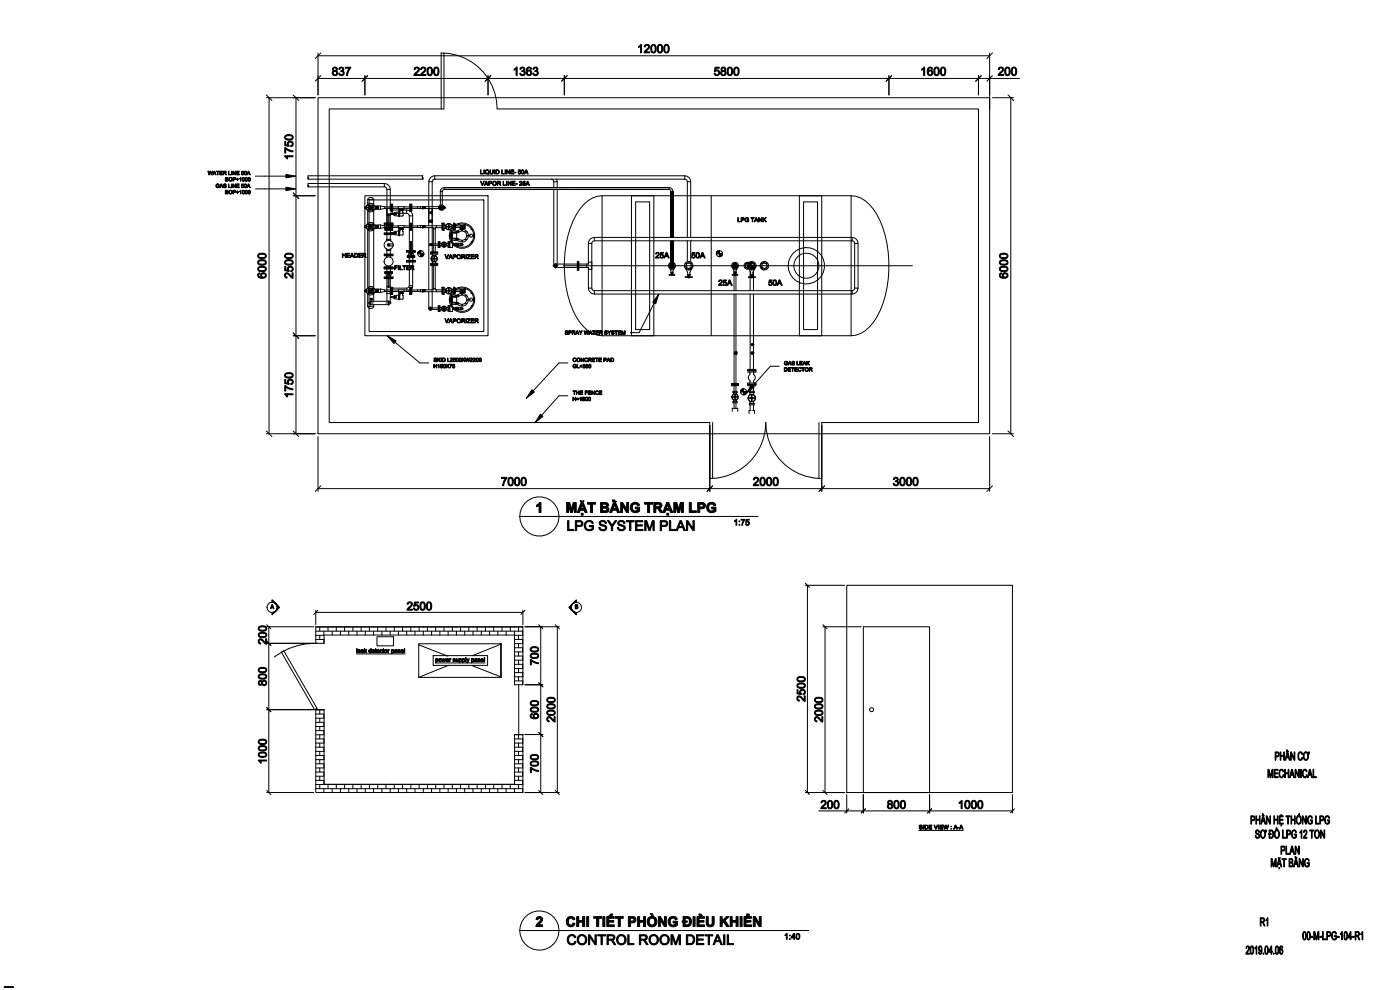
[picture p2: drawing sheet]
<svg xmlns="http://www.w3.org/2000/svg" width="420mm" height="297mm" viewBox="0 0 420 297" stroke-linecap="round" stroke-linejoin="round" font-family="sans-serif">
<g fill="none" stroke="#000" stroke-width=".3">
<path d="M95.4 15.9v12.5M95.4 16.7h201.4M96.2 15.9l-1.7 1.7M133.1 15.9v16.7h-34.4v94h114.1v20.7M296.8 15.9v16.7M297.6 15.9l-1.7 1.7M79.8 29.3h14.7M79.8 28.4l1.7 1.7M80.7 29.3v100.7M87.9 28.4l1.7 1.7M88.8 29.3v100.7M95.4 29.3h201.4v100.7h-201.4z"/>
<path d="M95.4 23.5h210.3M96.2 22.7l-1.7 1.6M109.4 22.7v5.7M110.3 22.7l-1.7 1.6M132.3 32.6v-16.7a16.8 16.8 0 0 1 16.8 16.7h144.3v94h-47v20.7M146.3 22.7v5.7M147.2 22.7l-1.7 1.6M169.2 22.7v5.7M170.1 22.7l-1.7 1.6M266.6 22.7v5.7M267.4 22.7l-1.7 1.6M293.4 22.7v5.7"/>
<path d="M294.2 22.7l-1.6 1.6M297.6 29.3h6.3M297.6 22.7l-1.7 1.6M302.3 28.4l1.6 1.7M303.1 29.3v100.7M76.6 52.8h9.1M76.6 56.6h9.1M87.9 58.7h6.6M87.9 57.8l1.7 1.7M92.4 56h22.9M92.4 53.2v.5M92.4 55.5v.5"/>
<path d="M92.4 53.2v-.5h34.4v.5M92.4 53.7h34.4M109.4 58.7h36.9v41.9h-36.9zM110.3 59.8a.95 .95 0 0 1 .9-.6 .95 .95 0 0 1 .9 .6M110.3 59.8v1.4M110.3 59.8h1.8M110.7 59.9h34.4v39.5h-34.4zM112.1 59.8v1.4M115.3 55a1.78 1.78 0 0 1 1.7 1.8h-1M115.3 55v1l.6 .4 .1 .4M115.3 55h-22.9v.5M116 56.8v5.2"/>
<path d="M117 56.8v5.2M126.8 53.2v.5M128.6 54.5v13.1M129.6 54.5v13.1M130.4 52.7a1.79 1.79 0 0 0-1.8 1.8h1M130.4 52.7v1l-.7 .4-.1 .4M130.4 52.7h74.9M130.4 53.7h74.9M132 57.4l.2-.6 .4-.4 .6-.2v.6l-.4 .2-.2 .4M132 57.4h.6M132 57.4v4.1M132.6 57.4v4"/>
<path d="M165.3 53.7l.7 .4 .1 .4M166.1 54.5v1.7M166.1 56.8v22.8M166.9 53.7l.2 .8h-1M167.1 54.5v1.7M167.1 56.8v22.3M180.5 58.7a9.6 9.6 0 0 0-7.7 5.6 34.5 34.5 0 0 0 0 30.6 9.6 9.6 0 0 0 7.7 5.7M180.5 58.7h74.7M180.5 58.7v41.9M189.3 58.7v41.9M196.1 58.7v41.9M200.7 56.2l.5 .2 .4 .4 .2 .6h-.6l-.1-.4-.4-.2z"/>
<path d="M205.3 52.7a1.79 1.79 0 0 1 1.8 1.8h-1M205.3 52.7v1l.7 .4 .1 .4M206.1 54.5v16.7M207.1 54.5v16.7M213.3 58.7v41.9M239.7 58.7v41.9M246.4 58.7v41.9M255.2 58.7a9.6 9.6 0 0 1 7.8 5.6 34.5 34.5 0 0 1 0 30.6 9.6 9.6 0 0 1-7.8 5.7M255.2 58.7v41.9M109.4 62.1v.3M109.4 62.1h.3v.3h-.3M109.4 67.8h.3v.3h-.3"/>
<path d="M109.4 67.8v.3M109.6 62.4l.3 .3M109.6 68.1h.2M109.8 62.5h.1M109.8 61.9h.1M109.8 67.6h.1M109.8 68.2l.1 .2M109.8 61.8h.1M109.8 62.6h.1M109.8 68.3h.1M109.9 61.8l-.3 .3M109.9 67.5v.9"/>
<path d="M109.9 61.8v.9M109.9 67.5l-.3 .3M110.3 63.2v3.8M110.3 68.8v17.2M110.4 62.2h1.5M110.4 67.9h1.5M110.7 62.2l.5-.5 .5 .5M110.7 67.9l.5-.5 .5 .5M110.8 61.9h.1M110.8 67.6h.1M110.9 61.9l-.2 .3M110.9 67.6l-.2 .3"/>
<path d="M110.9 62.1l-.2 .2M110.9 67.8l-.2 .2M111 62.1l-.3 .3M111 67.8l-.3 .3M111.1 62.2l-.3 .3M111.1 67.9l-.3 .3M111.1 61.7h.1M111.1 67.4v.1M111.2 61.7l-.5 .5 .5 .5M111.2 67.4l-.5 .5 .5 .5M111.2 61.7l-.3 .3 .3 .2M111.2 62.2l.2 .3-.2 .2"/>
<path d="M111.2 67.4l-.3 .3 .3 .2M111.2 67.9l.2 .3-.2 .2M111.2 61.7h2.9M111.2 62.7h2.9M111.2 67.4h2.9M111.2 68.4h2.9M111.2 62.3l-.4 .3M111.2 61.5v1.4M111.2 67.2v1.4M111.2 62.2v.1M111.2 67.9l-.4 .4M111.3 62.3l-.4 .4"/>
<path d="M111.3 68l-.4 .4M111.4 62.3l-.4 .4M111.4 68.1l-.4 .3M111.4 62.5l-.3 .2M111.4 68.2l-.3 .2M112.1 63.2v3.8M112.1 68.8v17.2M112.7 62.3v.2M112.7 68v.3M112.7 61.9l.1 .7zM112.7 67.6l.1 .7zM112.8 68.2h.1"/>
<path d="M112.8 62h.1M112.8 62.4h.1M112.8 67.7h.1M112.8 68.1h.1M112.8 62.2h.1M112.8 67.9h.1M112.9 62.3v.1M112.9 62.1v.2M112.9 68v.1M112.9 62.4h.4M112.9 68.1h.4M112.9 62.1h.1"/>
<path d="M113 62.1v.3M113 67.8v.3M113.1 62.1l.4 .1-.4 .2M113.1 67.8l.4 .1-.4 .2M113.1 62.5h.1M113.1 68.2h.1M113.1 61.9l.3 .1v.5h-.3M113.1 67.7h.3v.5M113.1 68.2h.3M113.1 61.9v.6M113.1 67.6v.6M113.1 61.9h.1"/>
<path d="M113.1 67.6v.1M113.2 62.1l.2 .2-.2 .1 .2-.2zM113.2 67.8l.2 .2-.2 .1 .2-.2zM113.3 62.1v.3M113.3 67.8v.3M113.3 62.1h-.4M113.3 67.8h-.4v.2M113.4 68.2h.1M114.1 61.7v1M114.1 67.4v1M114.1 61.7l1.3 .3M114.1 67.4l1.3 .3"/>
<path d="M115.2 66.9h2.6v.2h-2.6zM115.2 76.2h2.6v.2h-2.6zM115.2 70.1h2.6v.2h-2.6zM115.2 76.4h2.6v.3h-2.6zM115.2 69.8h2.6v.2h-2.6zM115.4 62h1.7M115.4 62.4h1.7M115.4 62v.4M115.4 67.7v.5M115.4 62.4l-1.3 .3M115.4 67.7h1.7M115.4 68.2h1.7"/>
<path d="M115.4 68.2l-1.3 .2M115.4 68.6h.8M115.4 68.7h2.2M115.5 68.9h.2M115.5 68.7v.2l.1-.2M115.6 68.9h.1M115.6 68.8h.1M115.7 67.1h.1M115.7 70h1.7M115.7 76.4h.1M115.7 68.7l.2 .3M115.9 68.8h.1"/>
<path d="M115.9 68.7v.2h1.2M115.9 72.2v-.4h1.3v.4M115.9 74.6v.4h1.3v-.4M115.9 68.9h.2M115.9 67.4l.1 .3M115.9 76.7l.1 .4M115.9 69v.8M115.9 68.9h.1M116 67.7l-.4 .7M116 67.7h.1M116 79.6l-.1 .4M116 64.5h1"/>
<path d="M116 70.3v1.5M116 75v1.2M116.1 68.7l-.1 .2M116.1 68.4h-.7l.1 .4h.1M116.1 68.7l-.2 .1M116.1 68.3l.2 .1zM116.1 68.5l.1 .1M116.2 68.6h.1M116.3 68.1l-.2 .4M116.4 64.2l.1 4.4 .2-.3v-4.1M116.4 67.1h-1.2v.3h1.2M116.4 64.1v.1"/>
<path d="M116.4 64.1h.2M116.5 68.2v.3zM116.5 79.7v.3M116.6 68.6h-.4M116.6 68.6h.1M116.6 64.1l.1 .1M116.7 67.1h1.1v.3h-1.1M116.7 68.1l.2 .4M116.7 68.6h.1M116.8 68.3l.1 .1zM116.8 73.1h1.1v.6h-1.1M116.8 68.3h.1"/>
<path d="M116.9 68.6h-.3M116.9 68.6h.7M116.9 68.5v.1M116.9 68.7h.3M117 68.4h.6v.4l-.3-.1-.2 .3M117 68.9h.2M117 68.7v.2M117 70.3v1.5M117 75v1.2M117.1 67.7h.1M117.1 79.6v.4M117.1 61.2h.3v2.1h-.3z"/>
<path d="M117.1 66.9h.3v2.1h-.3zM117.1 69.8l.1 .2 .9 .1 .2 .3h1.2M117.1 69.8h.1M117.1 67.7l.4 .7M117.1 69v.8M117.1 68.7v.2M117.1 67.4v.3M117.1 76.7v.4M117.4 67.1h.1M117.4 76.4h.1M117.4 68.9h.2M117.4 68.7v.2"/>
<path d="M117.4 61.2h.4v2.1h-.4zM117.4 66.9h.4v2.1h-.4zM117.5 68.7l-.1 .2M117.6 62.9v1M117.8 62h1.6M117.8 62.4h1.6M117.8 67.7h1.6M117.8 68.2h1.6M117.9 73.1a1.37 1.37 0 0 0-2.1-.8 1.37 1.37 0 0 0 0 2.2 1.37 1.37 0 0 0 2.1-.8M118.3 69.8h.4M118.4 64.1h.3h-.4M118.4 69.8h.3"/>
<path d="M118.4 64.2h.3M118.4 69.9h.3M118.4 64.3v-.2h.3v.2M118.4 70v-.3h.3v.3M118.5 63.9v.4M118.5 69.6v.4M118.6 64v.3h-.2v-.3M118.6 69.7v.3h-.2v-.3M118.7 69.8v.1M119.4 61.9h1.8v.6h-1.8zM119.4 67.6h1.8v.6h-1.8zM119.5 63.4h.4v1.5h-.4z"/>
<path d="M119.5 63.5l-1.2 .1-.2 .4-1 .1 .1 .2h.9l.2 .3 1.2 .1M119.5 69.1h.4v1.5h-.4zM119.5 69.3h-1.2l-.2 .4-1 .1M119.5 62.8h1.5v.2h-1.5zM119.5 68.6h1.5v.1h-1.5zM119.7 63.4v1.5M119.7 69.1v1.5M119.9 62.5l.1 .3M119.9 68.2l.1 .4M119.9 63v.5M119.9 68.7v.5M120.2 62.8v.2"/>
<path d="M120.2 68.6v.1M120.4 62.8v.2M120.4 68.6v.1M120.7 63v.5M120.7 68.7v.5M120.7 63.5h.1M120.7 69.2h.1M120.7 62.5l-.1 .3M120.7 68.2l-.1 .4M120.7 63.5l.2 .2-.1 1h-.9M120.7 69.2l.2 .2-.1 1h-.9M121.2 62h1.6"/>
<path d="M121.2 62.4h1.6M121.2 67.7h1.6M121.2 68.2h1.6M121.9 75.1h2.6v.2h-2.6zM121.9 78.3h2.6v.2h-2.6zM121.9 78h2.6v.3h-2.6zM122 62.9a1.78 1.78 0 0 1 1.7 1.8h-1M122 62.9v1l.6 .4 .1 .4M122 62.9h-5v-.5h-1v4.5M122 63.9h-5v3M122.1 76.8h.8M122.2 77l.2 .2v-.2"/>
<path d="M122.2 77.1h.2M122.2 77v.2M122.4 77.1h.1M122.4 78.3h1.7M122.4 75.3v.1M122.4 77v.1M122.5 77v.1M122.5 77.1l.2 .1M122.6 77.1h.2M122.6 77v.1M122.6 75.6l.1 .3-.4 .8M122.6 77.2h1.2"/>
<path d="M122.6 77v.2M122.7 77.2l-.1 .8M122.7 64.7v3M122.7 68.2v6.9M122.7 78.6v7M122.8 77.1v.1M122.8 77.1h.1M122.8 77v.2M122.8 75.9h.3M122.8 76.7h-.7v.3h2.3v-.3h-.7M122.8 76.5l.2 .1zM122.8 61.2h.4v2.1h-.4z"/>
<path d="M122.8 66.9h.4v2.1h-.4zM123 76.8h.1M123.1 76.4l.1-4h.2v4M123.1 76.4l-.3 .1 .1 .3M123.1 76.4l.1 .4 .2-.1v-.3M123.1 75.4h-1.2v.2h1.2M123.2 61.2h.3v2.1h-.3zM123.2 66.9h.3v2.1h-.3zM123.2 76.8h-.3M123.2 76.8h.1M123.2 76.5v.2zM123.3 76.8h.3"/>
<path d="M123.4 76.4l.3 .1-.1 .3M123.4 75.3l1.1 .1v.2h-1.1M123.4 75.9h.3M123.4 76.8h.1M123.5 76.5l.1 .1zM123.5 62h1.7M123.5 62.4h1.7M123.5 67.7h1.7M123.5 68.2h1.7M123.6 76.8h.8M123.7 77l.2 .1M123.7 77v.2"/>
<path d="M123.7 64.7v3M123.7 68.2v6.9M123.7 78.6v7M123.8 75.9v.1M123.8 76l.4 .7M123.8 77.2v.8M123.8 77v.2M123.8 75.6v.3M123.9 77v.1M123.9 77.1l-.1 .1M124 77l-.1 .1M124.1 77.1h.1"/>
<path d="M124.1 77v.1M124.1 75.3v.1M124.1 77.1h.2M124.1 77v.2l.1-.2M124.2 77.1h.1M124.3 77v.1M125.2 62v.4M125.2 67.7v.5M125.2 62.4l.9 .1M125.2 68.2h.9M125.2 76h1.9M126.1 62.5h6.3"/>
<path d="M126.1 61.9h6.3M126.1 67.6h6.4M126.1 68.2h3.8v7.3M126.1 61.9v.6M126.1 67.6v.6M126.1 61.9l-.9 .1M126.1 67.6l-.9 .1M126.2 75.1v1.9M126.7 68v.3M126.7 62.3v.2M126.7 67.6l.1 .7zM126.7 61.9l.1 .7z"/>
<path d="M126.8 62h.1M126.8 62.4h.1M126.8 67.7h.1M126.8 68.1h.1M126.8 62.2h.1M126.8 67.9h.1M126.9 68v.1M126.9 62.3v.1M126.9 62.4h.4M126.9 68.1h.4M126.9 67.8h.1M126.9 62.1h.1"/>
<path d="M126.9 62.1v.3M126.9 67.8v.3M127 62.1v.3M127 67.8v.3M127.1 67.7v.5zM127.1 67.8h.3v.3h-.3l.3-.1v-.2zM127.1 62.1h.3v.3h-.3l.3-.1v-.2zM127.1 61.9v.6zM127.3 67.8v.3M127.3 62.1v.3M127.3 62.1h-.4M127.3 67.8h-.4"/>
<path d="M127.4 61.9v.6M127.4 67.7v.5M127.4 68.2h.1M128.6 68.2v18.6M128.7 73.3h.7M128.9 63.7l.3-.1-.3 .2 .3 .1zM128.9 66.2l.3-.1-.3 .2 .3 .1zM128.9 63.6h.3v.3h-.3zM128.9 66v.5M128.9 66.5l.1 .1M129 66h-.1M129 66h.2v.6"/>
<path d="M129 66.6h.2M129 73.5h.1M129.1 73.3h.1M129.1 63.6v.3M129.1 66.1v.3M129.1 73.1l-.2 .2 .2 .2M129.1 73.1v.2M129.1 73.3v.2M129.1 63.9l.5 .1M129.1 63.6h.4M129.1 66.1h.4v.3M129.1 73.1h2.3"/>
<path d="M129.1 73.5h2.3M129.1 73.3l.1 .2M129.1 73v.6M129.2 75.5h2v.3h-2zM129.2 79.3h2v.3h-2zM129.2 75.8h2v.3h-2zM129.2 78.9h2v.3h-2zM129.2 73.1l.1 .2M129.2 73.2v.1M129.2 63.6h.2v.3M129.2 66.1l-.3 .2 .3 .1M129.2 66.6h.1"/>
<path d="M129.3 73.1l-.5 .2 .5 .2M129.3 77.5h.7M129.3 77.6h.7M129.3 73.3h.1M129.4 66.1v.4M129.5 63.6v.1M129.5 66.4h-.4M129.5 63.7v.2M129.5 63.8h.1M129.5 66.4h.1M129.5 66.3h.1M129.5 63.5h.1"/>
<path d="M129.5 64h.1M129.5 63.6h.1M129.5 66h.1M129.5 66.5h.1M129.6 67.6v.6M129.6 63.4v.1M129.6 63.4v.7M129.6 76.1l.2 .5M129.6 68.2v18.6M129.6 63.5v.6M129.6 64.1h.1M129.6 66v.6"/>
<path d="M129.6 66.6h.1M129.6 63.5l.1 .2M129.6 66l.1 .2M129.8 78.4l-.2 .5M129.9 68.6h.6M129.9 79.6v7.2h-3.8M130.1 76.6v.7M130.1 77.8v.6M130.3 76.6v.7M130.3 77.8v.6M130.4 77.5h.7M130.4 77.6h.7"/>
<path d="M130.5 79.6v7.2h2M130.6 78.4l.2 .5M130.8 76.1l-.2 .5M130.8 67.6v.6M131.4 72.5h.5v1.6h-.5zM131.6 73.8h.1M131.6 72.8h.1M131.6 72.5v1.6M131.9 72.8l.5 .2M132 62.2h.8M132.2 62.1l-.1 .1M132.3 62.1l-.2 .2"/>
<path d="M132.3 62l-.2 .1M132.3 62.2l-.1 .2M132.4 61.9l.3 .3-.3 .3M132.4 61.9v.3M132.4 62.2v.3M132.4 62.2l-.2 .2M132.4 61.8v.8M132.4 62.2h.1M132.4 73.4h.6M132.4 73.3h.6M132.4 73.7l-.5 .1M132.5 62.3l-.2 .2"/>
<path d="M132.5 62.4l-.1 .1M132.5 66.9h.3v2.1h-.3zM132.5 68.2h-2v7.3M132.5 62.3l-.1 .2M132.9 66.9h.3v2.1h-.3zM133.1 72.6v.5M133.1 73.5v.5M133.2 72.6v.5M133.2 73.5v.5M133.2 67.3l.5 .2M133.2 62h.1M133.2 62.4h.1"/>
<path d="M133.2 62l.2 .1M133.3 62.1l-.1 .4 .1-.1M133.3 62.1v.2M133.3 62.1h.2M133.3 62.3h.2M133.3 73.4h.6M133.3 73.3h.6M133.4 62.3l-.2 .1M133.5 62.2v.1M133.5 62.3h.1M133.5 62.1v.1M133.5 62.1v.2"/>
<path d="M133.7 67.9h.6M133.7 68h.6M133.7 68.4l-.5 .1M133.9 73.7h.4M134.4 72.8l-.5 .2M134.4 72.5h.5v1.6h-.5zM134.5 67v.7M134.5 68.2v.6M134.6 72.5v1.6M134.7 67v.7M134.7 68.2v.6M134.8 67.9h.7"/>
<path d="M134.8 68h.7M134.9 72.5h.8v1.6h-.8zM135 70.4v.4M135 70.2v.8zM135.1 70.4v.4M135.6 71.8h.1M135.6 69.4h.1M135.5 68.4l.5 .1M135.5 69.7h1.4a1.93 1.93 0 0 1 2.9-.6 1.93 1.93 0 0 1 0 3 1.93 1.93 0 0 1-2.9-.5h-1.4zM135.6 69.8h1.8a1.41 1.41 0 0 1 2.1-.2 1.41 1.41 0 0 1 0 2.1 1.41 1.41 0 0 1-2.1-.2h-1.8zM135.7 69.9h1.2v1.5h-1.2zM135.7 73.1h.8"/>
<path d="M135.7 73.5h.8M136 67.3l-.5 .2M136 66.9h.3v2.1h-.3zM136.3 67.1h.2v1.7h-.2M136.5 73l.7 .1v.5l-.7 .1zM136.5 67.7h1.5M136.5 68.2h1.5M136.6 73l.8-.1v.8h-.8M136.7 72.9h.1M136.7 73.7h.1M136.6 73h.1M136.8 71.8h.1"/>
<path d="M136.8 69.4h.1M137 73.3h.1M137.2 69.2h-1.9v2.8h1.9M137.3 72.9h.1M137.3 73.7h.1M137.3 73h.1M137.4 71.7h.1M137.4 69.5h.1M137.4 73l.1 .6zM137.5 73.1h.5M137.5 73.5h.5M138 68.5l1.1 .1-.6 .1z"/>
<path d="M138.2 68.5v.1M138.2 67.6h-.2v.6h.2M138.2 73h-.2v.6h.2M138.2 67.6h.1M138.2 73h.1M138.3 68.2h-.1M138.3 67.6v.1M138.3 73.6h-.1M138.3 73v.1M138.3 67.7h.1M138.3 73.6h.1M138.3 73.1h.1"/>
<path d="M138.3 67.7l.4 .1-.2 .4M138.3 73.1l.5 .2-.5 .2M138.3 73.5v.1M138.3 68l.2 .1M138.3 67.7h.5l.1 .2-.1 .2-.5 .1M138.3 73.1h.5l.1 .2-.1 .2h-.5M138.4 67.7h.3v.6h-.4zM138.4 68.3h.3M138.4 68.3l.1 .3M138.6 69h.1M138.5 72.2h.1M138.6 68.3v.3"/>
<path d="M138.7 67.7v.1M138.7 68l-.4 .2M138.7 68h.3M138.9 68.5v.1M139 67.8l-.7 .1M139 67.5v.9M139 68.4h.1M139 68.4h.3M139 67.5h.1M139.3 67.5v.9M139.3 67.5l.2 .9v-.9h-.5M139.7 71.8h.1"/>
<path d="M139.7 69.5h.1M140.1 70.7h.1M140.8 70.7h.1M141.3 68.6l.3 .1zM141.3 72.5l.3 .2zM142 70.4v.4M142 70.2l.1 .8zM142.1 70.4v.4M165.8 79.6h1.6M166.1 79.6l.5-.5 .5 .5M166.2 79.3h.1M166.3 79.3l-.2 .3"/>
<path d="M166.3 79.5l-.2 .2M166.4 79.6l-.3 .2M166.5 79.6l-.3 .3M166.5 79.1v.1M166.6 79.6l.2 .3-.2 .2M166.6 78.9v1.4M166.6 79.6l-.4 .4M166.7 79.7l-.4 .4M166.8 79.8l-.4 .3M166.8 79.9l-.2 .2M168.9 79.6h104.7M173.1 78.3h.3v2.6h-.3z"/>
<path d="M173.1 79.1h-6.5l-.3 .3 .3 .2M173.4 78.3h.2v2.6h-.2zM175.9 79.1v1M176.4 72.9v6.2h-2.8M176.4 78.6h1.1M177.5 72.9v13.4M178.2 71.2a1.79 1.79 0 0 0-1.8 1.7h1.1M178.2 71.2v1l-.6 .4-.1 .3M178.2 71.2h77.3M178.2 72.2h77.3M190.6 60.5h4.2v38.3h-4.2zM201 79.6l.5-.5 .5 .5"/>
<path d="M201.2 79.3h-.1M201.3 79.3l-.3 .3M201.3 79.5l-.3 .2M201.3 79.6l-.3 .2M201.4 79.6l-.3 .3M201.4 79.1v.1M201.5 79.1l-.3 .3 .3 .2M201.5 79.6l.2 .3-.2 .2M201.5 78.9v1.4M201.5 79.6l-.3 .4M201.6 79.7l-.4 .4M201.7 79.8l-.3 .3"/>
<path d="M201.7 79.9l-.2 .2M202 79.7h.1M206.1 72.2v6.2M207.1 72.2v6.3M214.8 76h1.8M215.7 75.1v1.9M219.9 79.6l.5-.5 .5 .5M220.1 79.3h-.1M220.2 79.3l-.3 .3M220.2 79.5l-.3 .2M220.2 79.6l-.3 .2M220.3 79.6l-.3 .3"/>
<path d="M220.3 79.1v.1M220.4 79.1l-.3 .3 .3 .2M220.4 79.6l.2 .3-.2 .2M220.4 78.9v1.4M220.4 79.6l-.3 .4M220.5 79.7l-.3 .4M220.6 79.8l-.3 .3M220.6 79.9l-.2 .2M224.5 79.6l.2-.5 .5-.3h.5l.5 .3 .1 .5M224.8 79h.1M225 79.1l-.4 .4M225 79.3l-.4 .5"/>
<path d="M225.1 79.5l-.5 .5M225.2 79.6l-.5 .5M225.3 79.6h-.1M225.3 78.8h.1M225.4 78.8l-.4 .4 .9 .9-.5 .4M225.4 78.4v2.5M225.5 79.7l-.7 .6M225.7 79.7l-.7 .7M225.8 79.9l-.6 .6M241 60.5h4.2v38.3h-4.2zM255.5 71.2a1.79 1.79 0 0 1 1.8 1.7h-1M255.5 71.2v1l.7 .4 .1 .3"/>
<path d="M256.3 72.9v13.4M257.3 72.9v13.4M87.9 99.8l1.7 1.7M109.3 87.2l.1 .1M109.4 87h.3v.3h-.3M109.4 87l-.1 .2M109.4 87v.3M109.6 87.3l.2 .1M109.8 87.4l.1 .2M109.8 86.8h.1M109.8 87.5h.1M109.9 86.7v.9"/>
<path d="M109.9 86.7l-.3 .3M110.3 91.8a.95 .95 0 0 0 .9 .7 .95 .95 0 0 0 .9-.7M110.3 88.1v3.7M110.3 91.8h1.8M110.4 87.1h1.5M110.4 90.8h1.5M110.7 87.1l.5-.5 .5 .5M110.8 86.8h.1M110.9 86.8l-.2 .3M110.9 87l-.2 .2M111 87l-.3 .3M111.1 89.6l.1-.1-.1 .1"/>
<path d="M111.1 87.1l-.3 .3M111.1 86.6v.1M111.2 86.6l-.5 .5 .5 .5M111.2 90.3l-.5 .5 .5 .5h5.3l.5-.5-.5-.5M111.2 86.6l-.3 .3 .3 .2M111.2 87.1l.2 .3-.2 .2M111.2 90.3l-.5 .5M111.2 86.6h2.9M111.2 87.6h2.9M111.2 86.4v1.4M111.2 90.1v1.4M111.2 87.6h-.1"/>
<path d="M111.2 90.3h5.3M111.2 87.1l-.4 .4M111.3 87.2l-.4 .4M111.3 89.7h.1M111.3 89.4h.1M111.4 89.7h.1M111.4 89.4v.3M111.4 87.3l-.4 .3M111.4 89.6h.1M111.4 87.4l-.2 .2M111.4 89.6h-.2M111.4 89.4h-.2l.2 .1"/>
<path d="M111.4 89.4v.1M111.4 89.5h.1M111.4 89.5l-.1 .1M111.5 89.7v.1M111.5 89.8v.4M112.1 88.1v2.2M112.1 91.3v.5M112.7 87.2v.3M112.7 87.5h.1M112.7 86.8v.7M112.8 86.8h-.1M112.8 87.3h.1"/>
<path d="M112.8 87.4h.1M112.8 86.8v.7M112.8 86.9h.1M112.8 86.9l.5 .1M112.8 87.1h.1M112.8 87.2h.1M112.9 87.2v.1M112.9 87.3h.4M112.9 87v.2M113 87v.3h.2M113.1 87l.4 .1-.4 .2M113.1 87.4h.1"/>
<path d="M113.1 87.4h.3M113.2 87l.2 .2-.2 .1 .2-.2zM113.3 87v.3M113.4 86.9l-.3-.1v.6M113.4 86.9h.1M113.4 86.9v.5M113.4 87.4h.1M114.1 86.6v1M114.1 86.6l1.3 .3M115.2 80h2.6v.3h-2.6zM115.2 83.3h2.6v.2h-2.6zM115.2 80.3h2.6v.2h-2.6z"/>
<path d="M115.2 80v.5M115.2 80h2.6v.5h-2.6M115.2 80.3h2.6M115.4 87.4h7.4M115.4 86.9v.5M115.4 86.9h1.7M115.4 87.4l-1.3 .2M115.4 81.8h.8M115.4 81.6h2.2M115.5 81.6v-.2l.1 .2M115.6 81.9l.4 .8-.1 .3M115.6 81.4v.1"/>
<path d="M115.6 81.5h.1M115.7 81.5h-.2l-.1 .4h.7M115.7 80.3h.1M115.7 83.2l.7 .1M115.7 90.8h1.6M115.9 81.5h.1M115.9 81.6v-.2l.2 .2M115.9 81.5h.2M115.9 80.5l.1 .8-.3 .3M115.9 81.4v.1M116 85.8h1M116 87.9h1"/>
<path d="M116 83.6v6.7M116.1 81.5h.1M116.1 82.7h.3M116.1 81.4h.9M116.1 81.5v.1M116.1 82h.2zM116.2 81.8h.4M116.2 81.8l-.1 .2 .3 .2M116.2 81.8h.1M116.3 81.9l.3-.1 .1 .3-.1 4.1h-.2zM116.4 83h-1.2v.2h1.2M116.4 82h.2z"/>
<path d="M116.5 90.1v1.4M116.6 81.8h.3M116.6 81.8h.1M116.7 83h1.1v.2h-1.1M116.7 82.7h.3M116.7 81.8h.1M116.8 82h.1zM116.9 81.8l.1 .2-.3 .2M116.9 81.8h.7M116.9 81.5h.1M116.9 81.5v.1M117 81.5h.2"/>
<path d="M117 81.6v-.2l.1 .2M117 87.4v3.4l-.5-.5M117 83.6v2.8h5M117.1 86.1h.3v2.1h-.3zM117.1 81.5h.1M117.1 80.5v.8l.2 .3 .3-.1v.4h-.6M117.2 81.5v.1M117.4 83.2l-.7 .1M117.4 80.3h.1M117.4 81.6v-.2l.1 .2M117.4 86.1h.4v2.1h-.4zM117.5 81.9l-.4 .8v.3"/>
<path d="M117.6 86.4v1M117.8 86.9h1.6M118.3 89h.4M118.4 89h.3M118.4 89.1h.3M118.4 88.9h.3v.3h-.3zM118.4 88.9v.3M118.5 88.9v.3M118.6 88.9v.3M118.7 89v.1M119.4 86.8h1.8v.6h-1.8zM119.5 88.3h.4v1.5h-.4z"/>
<path d="M119.5 88.5h-1.2l-.2 .4-1 .1 .1 .2h.9l.2 .3 1.2 .1M119.5 87.7h1.5v.2h-1.5zM119.7 88.3v1.5M119.9 87.4l.1 .3M119.9 87.9v.5M120.2 87.7v.2M120.4 87.7v.2M120.7 87.9v.5M120.7 88.4h.1M120.7 87.4l-.1 .3M120.7 88.4l.2 .2-.1 1h-.9M121.2 86.9h1.6"/>
<path d="M122.7 85.6h1a1.78 1.78 0 0 1-1.7 1.8v-1l.6-.4zM122.8 86.1h.4v2.1h-.4zM123.2 86.1h.3v2.1h-.3zM123.5 87.4h1.7M123.5 86.9h1.7M125.2 86.9v.5M125.2 87.4h.9M126.1 87.4h6.4M126.1 86.8v.6M126.1 86.8l-.9 .1M126.7 87.2v.3M126.8 86.8l-.1 .7"/>
<path d="M126.8 87.3h.1M126.8 86.9h.1M126.8 86.9l.5 .1M126.8 87.1h.1M126.8 87.2h.1M126.9 87l.2 .3M126.9 87.2l.4 .1M127 87v.3M127.1 87h.3v.3h-.3l.3-.1v-.2zM127.1 86.9h.3M127.1 86.8v.6zM127.3 87v.3"/>
<path d="M127.4 86.9h.1M127.4 86.9v.5M127.4 87.4h.1M128.6 87.4v5.1M128.7 92.5h.7M129.1 92.5h.1M129.1 92.3l-.2 .2 .2 .2M129.1 92.3v.2M129.1 92.5v.2M129.1 92.2v.6M129.1 92.3h2.3M129.1 92.7h2.3"/>
<path d="M129.1 92.7h.1M129.1 92.5l.1 .2M129.2 92.3l.1 .1M129.2 92.4l.1 .1M129.3 92.5v.1M129.3 92.3l-.5 .2 .5 .2-.3-.2M129.3 92.5h.1M129.5 92.3l-.6-.3-.3 .3 .3 .7 .6-.3M129.6 86.8v.6M129.6 87.4v4.9M129.9 86.5h.6M130.8 86.8v.6"/>
<path d="M131.4 91.7h.5v1.6h-.5zM131.6 91.7v1.6M131.6 93h.1M131.6 92h.1M131.9 92l.5 .2M132.4 92.6h.6M132.4 92.5h.6M132.4 92.9l-.5 .1M132.5 86.1h.3v2.1h-.3zM132.9 86.1h.3v2.1h-.3zM133.1 91.8v.5M133.1 92.7v.5"/>
<path d="M133.2 91.8v.5M133.2 92.7v.5M133.2 86.5l.5 .2M133.3 92.6h.6M133.3 92.5h.6M133.7 87.2h.6M133.7 87.1h.6M133.7 87.6l-.5 .1M133.9 92.9h.4M134.4 92l-.5 .2M134.4 91.7h.5v1.6h-.5zM134.5 86.2v.7"/>
<path d="M134.5 87.4v.6M134.6 91.7v1.6M134.7 86.2v.7M134.7 87.4v.6M134.8 87.2h.7M134.8 87.1h.7M134.9 91.7h.8v1.6h-.8zM135 89.6v.4M135 89.4v.8zM135.1 89.6v.4M135.6 91h.1M135.6 88.6h.1"/>
<path d="M135.5 87.6l.5 .1M135.5 88.9h1.4a1.93 1.93 0 0 1 2.9-.6 1.93 1.93 0 0 1 0 3 1.93 1.93 0 0 1-2.9-.5h-1.4zM135.6 89h1.8a1.41 1.41 0 0 1 2.1-.2 1.41 1.41 0 0 1 0 2.1 1.41 1.41 0 0 1-2.1-.2h-1.8zM135.7 89.1h1.2v1.5h-1.2zM135.7 92.3h.8M135.7 92.7h.8M136 86.5l-.5 .2M136 86.1h.3v2.1h-.3zM136.3 86.3h.2v1.7h-.2M136.5 92.2l.7 .1v.5l-.7 .1zM136.5 87.4h1.5M136.5 86.9h1.5"/>
<path d="M136.6 92.2l.8-.1v.8h-.8M136.7 92.1h.1M136.7 92.9h.1M136.6 92.2h.1M136.6 92.9h.1M136.8 91h.1M136.8 88.6h.1M137 92.5h.1M137.2 88.4h-1.9v2.8h1.9M137.4 88.7h.1M137.3 92.1h.1M137.3 92.9h.1"/>
<path d="M137.3 92.2h.1M137.4 90.9h.1M137.4 92.2l.1 .6zM137.5 92.3h.5M137.5 92.7h.5M138 87.7l.5 .2 .6-.2M138 87.7h1.1M138 87.7h.1M138.2 87.7v.1M138.2 86.8h-.2v.6h.2M138.2 92.2h-.2v.6h.2M138.2 86.8h.1"/>
<path d="M138.2 92.2h.1M138.3 87.4h-.1M138.3 86.8v.1M138.3 92.8h-.1M138.3 92.2v.1M138.3 87.4h.1M138.3 86.9h.1M138.3 92.8h.1M138.3 92.3h.1M138.3 86.9l.5 .2-.5 .3M138.3 92.3l.5 .2-.5 .2M138.3 92.7v.1"/>
<path d="M138.3 87.2h.4M138.3 86.9h.5l.1 .2-.1 .2-.5 .1M138.3 92.3h.5l.1 .2-.1 .2h-.5M138.4 86.9h.3v.6h-.4zM138.4 87.5h.3M138.4 87.5l.1 .3M138.6 88.2h.1M138.5 91.4h.1M138.6 87.5v.3M138.7 86.9v.1M138.7 87.2h.3M138.9 87.7v.1"/>
<path d="M139 87l-.7 .1M139 87.6h.1M139 87.6h.3M139.1 87.7h.1M139.3 86.7v.9M139.3 86.6l.2 1v-1l-.5 .1v.9M139.7 88.7h.1M139.7 91h.1M140.1 89.9h.1M140.8 89.8l.1 .1zM140.8 89.9h.1M141.3 87.8l.3 .1z"/>
<path d="M141.3 91.7l.3 .2zM142 89.6v.4M142 89.4l.1 .8zM142.1 89.6v.4M166.6 80.1h6.5M166.6 80.1h-.1M173.6 80.1h2.8v6.2M176.4 80.7h1.1M177.5 86.3h-1.1a1.79 1.79 0 0 0 1.8 1.8M177.5 86.3l.1 .4 .6 .4v1M178.2 88.1h77.3M178.2 87.1h77.3"/>
<path d="M196.2 90.8l-4.6 8.9h-2.6M200.7 82.3l1.6 .1zM200.8 80.5l.4 1.3M201.2 81.8h.6v.3h-.6zM201.4 81.8v.3M201.4 82.5h.2M201.4 82.1v.2M201.5 82.5h.1M201.5 80.1h.1M201.6 82.1v.2M201.6 81.8v.3M202.1 80.5l-.3 1.3"/>
<path d="M205.5 83l2.1 .1h-2zM205.7 80.7l.5 .9v.7M206.1 82.3h.8v.5h-.8zM206.4 82.3h.3v.5h-.3zM206.4 83.1l.1 .2 .1-.2M206.4 82.8v.2M206.5 83.1h.1M206.6 82.8v.2M207.3 80.7l-.4 .9v.7M219.6 82.3l1.6 .1zM219.7 80.5l.4 .7M220.1 81.8h.6v.3h-.6z"/>
<path d="M220.1 81.2v5.9M220.1 88.1v26.8M220.3 81.8h.2v.3h-.2zM220.3 82.5h.2M220.3 82.1v.2M220.4 82.5h.1M220.4 80.1h.1M220.5 82.1v.2M220.7 81.2v5.9M220.7 88.1v26.8M221.1 80.5l-.4 .7M224.4 83l2.1 .1h-2z"/>
<path d="M224.6 80.7l.5 .9v.7M224.9 81.3v5.8M224.9 88.1v22.6M225 82.3h.8v.5h-.8zM225.3 82.3h.3v.5h-.3zM225.4 83.1v.2l.1-.2M225.4 82.8v.2M225.4 83.1h.1M225.4 80.5h.1M225.5 82.8v.2M225.9 80.1l-.5 .4M225.9 81.3v5.8"/>
<path d="M225.9 88.1v22.6M226.2 80.7l-.4 .9v.7M256.3 86.3h1a1.79 1.79 0 0 1-1.8 1.8M256.3 86.3l-.1 .4-.7 .4v1M87.9 100.6h6.6M118.4 102.5l7.5 6.3h2.7M170.3 118.6h-2.7l-5.2 5.9M170.3 108.8h-2.7l-7.7 8.3M180.5 100.6h74.7M219.4 115.3h2v.3h-2zM219.4 114.9h2v.3h-2zM219.5 118.9h.7"/>
<path d="M219.5 119h.7M219.8 117.6l.2 .5M219.8 117.6v-.3h1.2v.3M219.8 117.6h1.2M220 119.9l-.2 .5M220.1 115.2v.1M220.1 115.6v1.7M220.2 105.7h.3l-.3 .1 .3 .1zM220.2 105.5v.6M220.2 106.1h.1M220.3 105.5h.2v.6M220.3 106.1h.2"/>
<path d="M220.3 105.5h-.1M220.3 118.1v.6M220.3 119.2v.7M220.4 105.7v.2M220.5 118.1v.6M220.5 119.2v.7M220.5 106h.2M220.5 105.7h-.2l.1 .2M220.5 106.1h.1M220.6 118.9h.7M220.6 119h.7M220.7 115.2v.1"/>
<path d="M220.7 115.6v1.7M220.7 105.9h.1M220.8 105.7v.2M220.8 105.8h.1M220.8 105.9h.1M220.8 119.9l.2 .5M220.8 105.6h.1M220.8 106.1h.1M220.8 106h.1M220.9 105.4v.1M220.9 105.4v.8M220.9 105.6l-.5 .1"/>
<path d="M220.9 105.5v.6M220.9 106.1v.1M220.9 105.5l.1 .2M221 117.6l-.2 .5M222 117.4h1.9M223 116.5v1.8M224.2 110.7h2.5v.4h-2.5zM224.2 115.2h2.5v.4h-2.5zM224.2 114.8h2.5v.4h-2.5zM224.2 111.1h2.5v.4h-2.5M224.4 119.2h.7M224.4 119.4h.7"/>
<path d="M224.7 117.6l.2 .7M224.7 111.5l.1 .8a1.07 1.07 0 0 0 0 1.7l-.1 .8M224.7 117.6v-.3h1.5v.3M224.7 117.6h1.5M224.9 115.6v1.7M225.3 103.2l.2-.1-.2 .2 .2 .1zM225.3 105.7h.2l-.2 .1 .2 .1zM225.3 105.5h.3v.6h-.3zM225.4 118.2v.8M225.4 119.6v.8M225.4 103.1v.3M225.4 105.7v.2"/>
<path d="M225.4 103.1h.4M225.4 105.9h.2M225.5 118.2v.8M225.5 119.6v.8M225.6 103.1l-.4 .2 .4 .1M225.6 105.7l-.4 .1 .4 .1M225.6 106.1h.1M225.6 103.1v.4M225.6 105.6v.4M225.7 119.2h.8M225.7 119.4h.8M225.7 103.1v.4"/>
<path d="M225.7 105.6v.4h-.1M225.8 103.1v.3M225.8 105.9h.1M225.8 103.4h-.4M225.8 103.1v.1M225.8 105.7v.2M225.8 103.4h.1M225.8 103.3h.1M225.8 105.8h.1M225.9 102.9v.7zM225.9 103.5h.1M225.9 103.1h.1"/>
<path d="M225.9 103h.1M225.9 105.6h.1M225.9 106.1h.1M225.9 106h.1M225.9 105.4l.1 .1M225.9 105.4v.8M225.9 105.6l-.5 .1M225.9 115.6v1.7M226 111.1v.4M226 105.5v.6M226 106.1l-.1 .1M226 103v.2"/>
<path d="M226 105.5v.2M226.2 117.6l-.3 .7M226.2 111.5l-.2 .8a1.06 1.06 0 0 1 0 1.7l.2 .8M233.7 109.8h-2.7l-5.2 5.8M79.8 130h14.7M79.8 129.1l1.7 1.7M87.9 129.1l1.7 1.7M95.4 130.8v16.5M213.7 126.6v16.8M219.6 123.3v-.9h1.6v.9M219.8 120.4v.3h1.2v-.3M219.8 120.4h1.2"/>
<path d="M220.1 120.7v1.7M220.7 120.7v1.7M224.7 120.9v.4h1.5v-.4M224.7 120.9h1.5M224.9 120.3l-.2 .6M224.9 121.3v1.7M225.2 123h-.6v1M225.7 123h.6v1M225.9 121.3v1.7M225.9 120.3l.3 .6M245.6 126.6v16.8M296.8 130.8v16.5"/>
<path d="M297.6 130h6.3M302.3 129.1l1.6 1.7M95.4 146.4h201.4M96.2 145.6l-1.7 1.7M155.9 154.8h71.4M212.8 143.4a16.8 16.8 0 0 0 16.8-16.8 16.8 16.8 0 0 0 16.8 16.8M213.7 145.6l-1.7 1.7M247.3 145.6l-1.7 1.7M297.6 145.6l-1.7 1.7M81.6 179.8l2.2 2.2-2.2 2.2v-.6a1.55 1.55 0 0 0 1.6-1.6 1.55 1.55 0 0 0-1.6-1.5zM241.5 175.4h11.8M241.5 174.8l1.2 1.2"/>
<path d="M242.1 175.4v62.1M253.9 175.4h49.7v62.1h-49.7zM80 187.8h14.1M80 192.2l1.2 1.2M80 187.2l1.2 1.3M80.6 187.8v49.7M84.4 195.5l.7-.5 9.9 17.3-.7 .4zM94.3 192.8a19.9 19.9 0 0 0-12 4.1M94.7 192.8v-5h62.1v17.4M94.7 189.2h62.1l-.1 1.2h-2.4M94.7 190.4h2.5M94.7 191.6h2.5"/>
<path d="M94.7 182.9v4.3M94.7 183.5h62.1M95.3 182.9l-1.2 1.2M95.9 187.9v1.3M95.9 190.4v1.2M97.1 187.8v.1M97.1 189.2l.1 3.6h-17.2M97.2 190.3h57.1v14.9h2.5M98.4 187.9v1.3M99.6 187.8v.1M99.6 189.2v1.1M100.8 187.9v1.3"/>
<path d="M102.1 187.8v.1M102.1 189.2v1.1M103.3 187.9v1.3M104.6 187.8v.1M104.6 189.2v1.1M105.8 187.9v1.3M106.8 196h14.7M107.1 187.8v.1M107.1 189.2v1.1M108.3 187.9v1.3M109.5 187.8v.1M109.5 189.2v1.1"/>
<path d="M110.8 187.9v1.3M112 187.8v.1M112 189.2v1.1M113 190.8h5v2.7h-5zM113.3 187.9v1.3M114.5 187.8v.1M114.5 189.2v1.1M115.7 187.9v1.3M117 187.8v.1M117 189.2v1.1M118.2 187.9v1.3M119.5 187.8v.1"/>
<path d="M119.5 189.2v1.1M120.7 187.9v1.3M122 187.8v.1M122 189.2v1.1M123.2 187.9v1.3M124.4 187.8v.1M124.4 189.2v1.1M125.5 193.2l8.8 3.4M125.6 192.9h24.7v10.1h-24.7zM125.7 187.9v1.3M126.9 187.8v.1M126.9 189.2v1.1"/>
<path d="M128.2 187.9v1.3M129.4 187.8v.1M129.4 189.2v1.1M129.9 196.5h16.3v2.9h-16.3zM130.5 198.7h15M130.7 187.9v1.3M131.9 187.8v.1M131.9 189.2v1.1M133.1 187.9v1.3M134.4 187.8v.1M134.4 189.2v1.1M134.5 199.4l-9 3.6"/>
<path d="M135.6 187.9v1.3M136.9 187.8v.1M136.9 189.2v1.1M138.1 187.9v1.3M139.3 187.8v.1M139.3 189.2v1.1M140.6 187.9v1.3M141.8 187.8v.1M141.8 189.2v1.1M143.1 187.9v1.3M144.3 187.8v.1M144.3 189.2v1.1"/>
<path d="M145.6 187.9v1.3M146.8 187.8v.1M146.8 189.2v1.1M148 187.9v1.3M149.3 187.8v.1M149.3 189.2v1.1M150.1 192.8v10l-8.7-3.4M150.2 193l-8.5 3.5M150.5 187.9v1.3M151.8 187.8v.1M151.8 189.2v1.1M153 187.9v1.3"/>
<path d="M154.3 187.8v.1M154.3 189.2v1.1M154.3 191.6h2.5l-.1 1.3h-2.4M154.3 194.1h2.5l-.1 1.3h-2.4M154.3 196.6h2.5l-.1 1.2h-2.4M154.3 199.1h2.5l-.1 1.2h-2.4M155.5 187.9v1.3M155.5 190.4v1.2M155.5 192.9v1.2M155.5 195.4v1.2M155.5 197.8v1.3M156.7 187.8l-62 .1"/>
<path d="M156.8 182.9v4.3M157.4 187.8h10.3M157.4 182.9l-1.2 1.2M161.5 187.2l1.3 1.3M162.2 187.8v49.7M166.5 187.2l1.2 1.3M167.1 187.8v49.7M170.6 182l2.2-2.2v.7a1.55 1.55 0 0 0-1.5 1.5 1.55 1.55 0 0 0 1.5 1.6v.6zM246.8 187.8h11.5M246.8 187.2l1.2 1.3M247.4 187.8v49.7M258.9 187.8h19.8v49.7h-19.8z"/>
<path d="M80 212.7h17.2M80 212.1l1.2 1.2M94.7 212.7v24.8h62.1v-17.4M94.7 214h2.5l-.1 1.2h-2.4M94.7 216.5h2.5l-.1 1.2h-2.4M94.7 219h2.5l-.1 1.2h-2.4M95.9 212.7v1.3M95.9 215.2v1.3M95.9 217.7v1.3M97.1 212.7h-2.4M97.2 212.7v22.3h57.1v-14.9h2.5M154.3 201.6h2.5l-.1 1.2h-2.4"/>
<path d="M154.3 204.1h2.5l-.1 1.1M155.5 200.3v1.3M155.5 202.8v1.3M155.5 205.2v14.9M157.4 205.2h5.4M161.5 204.6l1.3 1.2M161.5 219.5l1.3 1.2M80 237.5h14.1M80 236.9l1.2 1.2M94.7 221.4h2.5l-.1 1.3h-2.4M94.7 223.9h2.5l-.1 1.3h-2.4M94.7 226.4h2.5l-.1 1.3h-2.4"/>
<path d="M94.7 228.9h2.5l-.1 1.2h-2.4M94.7 231.4h2.5l-.1 1.2h-2.4M94.7 233.9h2.5l-.1 1.2M94.7 236.4h62.1l-.1 1.1M95.9 220.2v1.2M95.9 222.7v1.2M95.9 225.2v1.2M95.9 227.7v1.2M95.9 230.1v1.3M95.9 232.6v1.3M95.9 235.1v1.3M97.1 236.4v1.1"/>
<path d="M98.4 235.1v1.3M99.6 235v.1M99.6 236.4v1.1M100.8 235.1v1.3M102.1 235v.1M102.1 236.4v1.1M103.3 235.1v1.3M104.6 235v.1M104.6 236.4v1.1M105.8 235.1v1.3M107.1 235v.1M107.1 236.4v1.1"/>
<path d="M108.3 235.1v1.3M109.5 235v.1M109.5 236.4v1.1M110.8 235.1v1.3M112 235v.1M112 236.4v1.1M113.3 235.1v1.3M114.5 235v.1M114.5 236.4v1.1M115.7 235.1v1.3M117 235v.1M117 236.4v1.1"/>
<path d="M118.2 235.1v1.3M119.5 235v.1M119.5 236.4v1.1M120.7 235.1v1.3M122 235v.1M122 236.4v1.1M123.2 235.1v1.3M124.4 235v.1M124.4 236.4v1.1M125.7 235.1v1.3M126.9 235v.1M126.9 236.4v1.1"/>
<path d="M128.2 235.1v1.3M129.4 235v.1M129.4 236.4v1.1M130.7 235.1v1.3M131.9 235v.1M131.9 236.4v1.1M133.1 235.1v1.3M134.4 235v.1M134.4 236.4v1.1M135.6 235.1v1.3M136.9 235v.1M136.9 236.4v1.1"/>
<path d="M138.1 235.1v1.3M139.3 235v.1M139.3 236.4v1.1M140.6 235.1v1.3M141.8 235v.1M141.8 236.4v1.1M143.1 235.1v1.3M144.3 235v.1M144.3 236.4v1.1M145.6 235.1v1.3M146.8 235v.1M146.8 236.4v1.1"/>
<path d="M148 235.1v1.3M149.3 235v.1M149.3 236.4v1.1M150.5 235.1v1.3M151.8 235v.1M151.8 236.4v1.1M153 235.1v1.3M154.3 235v.1M154.3 236.4v1.1M154.3 221.4h2.5l-.1 1.3h-2.4M154.3 223.9h2.5l-.1 1.3h-2.4M154.3 226.4h2.5l-.1 1.3h-2.4"/>
<path d="M154.3 228.9h2.5l-.1 1.2h-2.4M154.3 231.4h2.5l-.1 1.2h-2.4M154.3 233.9h2.5l-.1 1.2h-62M155.5 220.2v1.2M155.5 222.7v1.2M155.5 225.2v1.2M155.5 227.7v1.2M155.5 230.1v1.3M155.5 232.6v1.3M155.5 235.1v1.3M156.7 220.1l-2.4 .1M157.4 237.5h10.3"/>
<path d="M157.4 220.1h5.4M161.5 236.9l1.3 1.2M166.5 236.9l1.2 1.2M241.5 237.5h11.8M241.5 236.9l1.2 1.2M246.8 236.9l1.2 1.2M253.9 238.1v5.5M258.9 238.1v5.5M278.7 238.1v5.5M303.6 238.1v5.5M245.5 243h58.1M254.5 242.4l-1.2 1.2"/>
<path d="M259.5 242.4l-1.2 1.2M275.5 248.9h13.3M279.4 242.4l-1.3 1.2M304.2 242.4l-1.2 1.2M155.9 278.9h86.6"/>
<circle cx="110.4" cy="67.2" r=".16"/>
<circle cx="110.4" cy="62.9" r=".16"/>
<circle cx="110.4" cy="61.5" r=".16"/>
<circle cx="110.4" cy="68.6" r=".16"/>
<circle cx="111.2" cy="62.2" r=".42"/>
<circle cx="111.2" cy="67.9" r=".42"/>
<circle cx="111.2" cy="67.9" r=".84"/>
<circle cx="111.2" cy="62.2" r=".84"/>
<circle cx="111.2" cy="67.9" r="1.3"/>
<circle cx="111.2" cy="62.2" r=".5"/>
<circle cx="111.2" cy="67.9" r=".5"/>
<circle cx="111.2" cy="62.2" r="1.3"/>
<circle cx="111.9" cy="67.2" r=".16"/>
<circle cx="111.9" cy="62.9" r=".16"/>
<circle cx="111.9" cy="61.5" r=".16"/>
<circle cx="111.9" cy="68.6" r=".16"/>
<circle cx="116.2" cy="68.3" r=".07"/>
<circle cx="116.5" cy="73.4" r=".4"/>
<circle cx="116.5" cy="73.4" r=".09"/>
<circle cx="116.5" cy="78.3" r="1.37"/>
<circle cx="118.5" cy="69.8" r=".21"/>
<circle cx="118.5" cy="64.1" r=".21"/>
<circle cx="118.5" cy="64.1" r=".2"/>
<circle cx="118.5" cy="69.8" r=".2"/>
<circle cx="122.9" cy="76.6" r=".07"/>
<circle cx="123.6" cy="76.6" r=".07"/>
<circle cx="126.2" cy="76" r=".93"/>
<circle cx="129.1" cy="73.3" r=".23"/>
<circle cx="130.2" cy="77.5" r=".13"/>
<circle cx="130.2" cy="77.5" r=".98"/>
<circle cx="130.2" cy="77.5" r=".9"/>
<circle cx="130.2" cy="77.5" r=".25"/>
<circle cx="131.9" cy="62.7" r=".1"/>
<circle cx="131.9" cy="61.8" r=".1"/>
<circle cx="132.4" cy="62.2" r=".29"/>
<circle cx="132.4" cy="62.2" r=".84"/>
<circle cx="132.4" cy="62.2" r=".54"/>
<circle cx="132.9" cy="62.7" r=".1"/>
<circle cx="132.9" cy="61.8" r=".1"/>
<circle cx="133.1" cy="73.3" r=".1"/>
<circle cx="133.1" cy="73.3" r=".2"/>
<circle cx="133.1" cy="73.3" r=".79"/>
<circle cx="133.1" cy="73.3" r=".72"/>
<circle cx="134.6" cy="67.9" r=".9"/>
<circle cx="134.6" cy="67.9" r=".25"/>
<circle cx="134.6" cy="67.9" r=".13"/>
<circle cx="134.6" cy="67.9" r=".98"/>
<circle cx="135.5" cy="69.4" r=".06"/>
<circle cx="135.5" cy="71.8" r=".06"/>
<circle cx="136.7" cy="73.7" r=".04"/>
<circle cx="136.7" cy="71.8" r=".06"/>
<circle cx="136.7" cy="69.4" r=".06"/>
<circle cx="137" cy="73.3" r=".04"/>
<circle cx="137" cy="73.3" r=".25"/>
<circle cx="137" cy="73.3" r=".31"/>
<circle cx="137.3" cy="73.7" r=".04"/>
<circle cx="137.4" cy="71.8" r=".06"/>
<circle cx="137.4" cy="69.4" r=".06"/>
<circle cx="138.5" cy="70.6" r="3.8"/>
<circle cx="138.5" cy="70.6" r="3.5"/>
<circle cx="138.5" cy="69" r=".06"/>
<circle cx="138.5" cy="72.3" r=".06"/>
<circle cx="138.5" cy="67.9" r=".12"/>
<circle cx="139.7" cy="69.4" r=".06"/>
<circle cx="139.7" cy="71.8" r=".06"/>
<circle cx="140.2" cy="70.6" r=".06"/>
<circle cx="140.8" cy="70.6" r=".08"/>
<circle cx="141.2" cy="70.6" r=".49"/>
<circle cx="141.4" cy="68.6" r=".12"/>
<circle cx="141.4" cy="72.6" r=".12"/>
<circle cx="166.6" cy="79.6" r=".5"/>
<circle cx="200.7" cy="79.6" r=".13"/>
<circle cx="200.9" cy="79.1" r=".13"/>
<circle cx="201.5" cy="79.6" r=".5"/>
<circle cx="201.5" cy="79.6" r=".65"/>
<circle cx="201.5" cy="79.6" r="1.05"/>
<circle cx="201.5" cy="78.8" r=".13"/>
<circle cx="202.1" cy="79.1" r=".13"/>
<circle cx="202.3" cy="79.6" r=".13"/>
<circle cx="205.5" cy="79.6" r=".16"/>
<circle cx="205.8" cy="78.9" r=".16"/>
<circle cx="206.5" cy="78.6" r=".16"/>
<circle cx="206.5" cy="79.6" r="1.3"/>
<circle cx="206.5" cy="79.6" r=".81"/>
<circle cx="207.2" cy="78.9" r=".16"/>
<circle cx="207.5" cy="79.6" r=".16"/>
<circle cx="215.7" cy="76" r=".93"/>
<circle cx="219.6" cy="79.6" r=".13"/>
<circle cx="219.8" cy="79.1" r=".13"/>
<circle cx="220.4" cy="79.6" r=".5"/>
<circle cx="220.4" cy="79.6" r=".65"/>
<circle cx="220.4" cy="79.6" r="1.05"/>
<circle cx="220.4" cy="78.8" r=".13"/>
<circle cx="221" cy="79.1" r=".13"/>
<circle cx="221.2" cy="79.6" r=".13"/>
<circle cx="223.4" cy="79.6" r=".13"/>
<circle cx="223.6" cy="79.1" r=".13"/>
<circle cx="224.2" cy="79.6" r="1.05"/>
<circle cx="224.2" cy="79.6" r=".65"/>
<circle cx="224.2" cy="78.8" r=".13"/>
<circle cx="224.4" cy="79.6" r=".16"/>
<circle cx="224.7" cy="78.9" r=".16"/>
<circle cx="224.7" cy="79.1" r=".13"/>
<circle cx="225" cy="79.6" r=".13"/>
<circle cx="225.4" cy="79.6" r=".89"/>
<circle cx="225.4" cy="78.6" r=".16"/>
<circle cx="225.4" cy="79.6" r="1.3"/>
<circle cx="225.4" cy="79.6" r=".81"/>
<circle cx="226.1" cy="78.9" r=".16"/>
<circle cx="226.4" cy="79.6" r=".16"/>
<circle cx="228.2" cy="79.6" r=".16"/>
<circle cx="228.5" cy="78.9" r=".16"/>
<circle cx="229.2" cy="78.6" r=".16"/>
<circle cx="229.2" cy="79.6" r="1.3"/>
<circle cx="229.2" cy="79.6" r=".81"/>
<circle cx="229.9" cy="78.9" r=".16"/>
<circle cx="230.2" cy="79.6" r=".16"/>
<circle cx="241.8" cy="79.6" r="5.5"/>
<circle cx="241.8" cy="79.6" r="3.8"/>
<circle cx="110.4" cy="86.4" r=".16"/>
<circle cx="110.4" cy="87.8" r=".16"/>
<circle cx="111.2" cy="87.1" r=".42"/>
<circle cx="111.2" cy="89.5" r=".08"/>
<circle cx="111.2" cy="89.5" r=".13"/>
<circle cx="111.2" cy="87.1" r=".84"/>
<circle cx="111.2" cy="89.5" r=".14"/>
<circle cx="111.2" cy="87.1" r=".5"/>
<circle cx="111.2" cy="87.1" r="1.3"/>
<circle cx="111.9" cy="86.4" r=".16"/>
<circle cx="111.9" cy="87.8" r=".16"/>
<circle cx="116.2" cy="82" r=".07"/>
<circle cx="116.9" cy="82" r=".07"/>
<circle cx="118.5" cy="89" r=".21"/>
<circle cx="118.5" cy="89.1" r=".2"/>
<circle cx="129.1" cy="92.5" r=".23"/>
<circle cx="133.1" cy="92.5" r=".1"/>
<circle cx="133.1" cy="92.5" r=".2"/>
<circle cx="133.1" cy="92.5" r=".79"/>
<circle cx="133.1" cy="92.5" r=".72"/>
<circle cx="134.6" cy="87.1" r=".9"/>
<circle cx="134.6" cy="87.1" r=".12"/>
<circle cx="134.6" cy="87.1" r=".25"/>
<circle cx="134.6" cy="87.1" r=".98"/>
<circle cx="135.5" cy="91" r=".06"/>
<circle cx="135.5" cy="88.6" r=".06"/>
<circle cx="136.7" cy="91" r=".06"/>
<circle cx="136.7" cy="88.6" r=".06"/>
<circle cx="137" cy="92.5" r=".04"/>
<circle cx="137" cy="92.5" r=".25"/>
<circle cx="137" cy="92.5" r=".31"/>
<circle cx="137.4" cy="88.6" r=".06"/>
<circle cx="137.4" cy="91" r=".06"/>
<circle cx="138.5" cy="89.8" r="3.5"/>
<circle cx="138.5" cy="89.8" r="3.8"/>
<circle cx="138.5" cy="88.2" r=".06"/>
<circle cx="138.5" cy="91.5" r=".06"/>
<circle cx="138.5" cy="87.1" r=".12"/>
<circle cx="139.7" cy="88.6" r=".06"/>
<circle cx="139.7" cy="91" r=".06"/>
<circle cx="140.2" cy="89.8" r=".06"/>
<circle cx="141.2" cy="89.8" r=".49"/>
<circle cx="141.4" cy="91.8" r=".12"/>
<circle cx="141.4" cy="87.8" r=".12"/>
<circle cx="200.9" cy="80.2" r=".13"/>
<circle cx="201.5" cy="80.4" r=".13"/>
<circle cx="202.1" cy="80.2" r=".13"/>
<circle cx="205.8" cy="80.4" r=".16"/>
<circle cx="206.5" cy="80.6" r=".16"/>
<circle cx="207.2" cy="80.3" r=".16"/>
<circle cx="219.8" cy="80.2" r=".13"/>
<circle cx="220.4" cy="80.4" r=".13"/>
<circle cx="221" cy="80.2" r=".13"/>
<circle cx="223.6" cy="80.2" r=".13"/>
<circle cx="224.2" cy="80.4" r=".13"/>
<circle cx="224.7" cy="80.3" r=".16"/>
<circle cx="224.7" cy="80.2" r=".13"/>
<circle cx="225.4" cy="80.6" r=".16"/>
<circle cx="226.1" cy="80.3" r=".16"/>
<circle cx="228.5" cy="80.3" r=".16"/>
<circle cx="229.2" cy="80.6" r=".16"/>
<circle cx="229.9" cy="80.3" r=".16"/>
<circle cx="220.4" cy="119" r=".9"/>
<circle cx="220.4" cy="119" r=".25"/>
<circle cx="220.4" cy="119" r=".98"/>
<circle cx="220.4" cy="119" r=".12"/>
<circle cx="223" cy="117.4" r=".93"/>
<circle cx="225.4" cy="119.3" r=".15"/>
<circle cx="225.4" cy="119.3" r="1.16"/>
<circle cx="225.4" cy="119.3" r=".3"/>
<circle cx="225.4" cy="119.3" r="1.06"/>
<circle cx="161.7" cy="154.8" r="5.9"/>
<circle cx="81.6" cy="182" r="1.55"/>
<circle cx="172.8" cy="182" r="1.55"/>
<circle cx="261.4" cy="212.7" r=".62"/>
<circle cx="161.7" cy="278.9" r="5.9"/>
</g>
<g fill="#000" stroke="#000" stroke-width=".3">
<path d="M191.5 13.9l.9-.6v2.5h-.3v-1.9l-.6 .3z" fill-rule="evenodd"/>
<path d="M193.3 13.6a.84 .84 0 0 1 1.4 0 .84 .84 0 0 1-.5 1.3l-.6 .6h1.2v.3h-1.7l.7-.9a.87 .87 0 0 0 .5-1.2 .49 .49 0 0 0-.5-.1 .49 .49 0 0 0-.3 .5l-.3-.1z" fill-rule="evenodd"/>
<path d="M195.4 13.5a.89 .89 0 0 1 1.1 0 .89 .89 0 0 1 .3 1.1 .87 .87 0 0 1-.4 1.1 .87 .87 0 0 1-1.2-.2l-.1-1.1zM195.7 13.7h-.1a1.4 1.4 0 0 0 .3 1.9h.1a1.24 1.24 0 0 0-.2-2z" fill-rule="evenodd"/>
<path d="M197.4 13.5a.89 .89 0 0 1 1.1 0 .89 .89 0 0 1 .2 1.1 .87 .87 0 0 1-.3 1.1 .87 .87 0 0 1-1.2-.2l-.1-1.1zM197.6 13.7a1.4 1.4 0 0 0 .3 1.9h.1a1.23 1.23 0 0 0-.2-2z" fill-rule="evenodd"/>
<path d="M199.3 13.5a.89 .89 0 0 1 1.1 0 .89 .89 0 0 1 .3 1.1 .88 .88 0 0 1-.4 1.1 .88 .88 0 0 1-1.1-.2l-.2-1.1zM199.6 13.7h-.1a1.4 1.4 0 0 0 .3 1.9h.2a1.23 1.23 0 0 0-.3-2z" fill-rule="evenodd"/>
<path d="M99.8 20.4a.69 .69 0 0 1 1.1-.2 .69 .69 0 0 1-.1 1.1 .75 .75 0 0 1 .2 1.1 .75 .75 0 0 1-1.1 0 .75 .75 0 0 1 .2-1.1 .56 .56 0 0 1-.3-.9zM99.9 21.9a.55 .55 0 0 0 1.1 0 .55 .55 0 0 0-1.1 0zM100 20.8a.45 .45 0 0 0 .9 0 .45 .45 0 0 0-.9 0z" fill-rule="evenodd"/>
<path d="M101.8 20.4a.69 .69 0 0 1 1-.2 .69 .69 0 0 1-.1 1.1 .79 .79 0 0 1 .1 1.3 .79 .79 0 0 1-1.2-.6l.3-.1a.51 .51 0 0 0 .6 .5 .51 .51 0 0 0 .4-.6 .51 .51 0 0 0-.7-.4v-.2a.44 .44 0 0 0 .6-.4 .44 .44 0 0 0-.5-.5 .44 .44 0 0 0-.4 .5h-.3z" fill-rule="evenodd"/>
<path d="M103.5 20.1h1.7l-.8 1.6-.2 .9h-.3l.1-.5 .8-1.7h-1.3z" fill-rule="evenodd"/>
<path d="M124.3 20.4a.84 .84 0 0 1 1.4 0 .84 .84 0 0 1-.5 1.3l-.7 .6h1.3v.3h-1.7l.6-.9a.87 .87 0 0 0 .6-1.2 .49 .49 0 0 0-.5-.1 .49 .49 0 0 0-.3 .5l-.3-.1z" fill-rule="evenodd"/>
<path d="M126.3 20.4a.84 .84 0 0 1 1.3 0 .84 .84 0 0 1-.5 1.3l-.6 .6h1.2v.3h-1.6l.6-.9a.87 .87 0 0 0 .6-1.2 .49 .49 0 0 0-.6-.1 .49 .49 0 0 0-.3 .5l-.3-.1z" fill-rule="evenodd"/>
<path d="M128.3 20.3a.89 .89 0 0 1 1.1 0 .89 .89 0 0 1 .3 1.1 .88 .88 0 0 1-.4 1.1 .88 .88 0 0 1-1.1-.2l-.1-1.1zM128.6 20.4l-.1 .1a1.41 1.41 0 0 0 .4 1.9h.1a1.23 1.23 0 0 0-.2-2z" fill-rule="evenodd"/>
<path d="M130.3 20.3a.89 .89 0 0 1 1.1 0 .89 .89 0 0 1 .2 1.1 .87 .87 0 0 1-.3 1.1 .87 .87 0 0 1-1.2-.2l-.1-1.1zM130.5 20.4v.1a1.41 1.41 0 0 0 .3 1.9h.1a1.24 1.24 0 0 0-.2-2z" fill-rule="evenodd"/>
<path d="M154.1 20.7l1-.6v2.5h-.3v-1.9l-.7 .3z" fill-rule="evenodd"/>
<path d="M156 20.4a.69 .69 0 0 1 1.1-.2 .69 .69 0 0 1-.1 1.1 .79 .79 0 0 1 0 1.3 .79 .79 0 0 1-1.1-.6l.3-.1a.51 .51 0 0 0 .6 .5 .51 .51 0 0 0 .4-.6 .51 .51 0 0 0-.7-.4v-.2a.44 .44 0 0 0 .6-.4 .44 .44 0 0 0-.5-.5 .44 .44 0 0 0-.4 .5h-.3z" fill-rule="evenodd"/>
<path d="M158.2 20.2a.74 .74 0 0 1 .7-.1 .74 .74 0 0 1 .5 .6l-.9-.3-.4 .9a.81 .81 0 0 1 1.2 .1 .81 .81 0 0 1-.2 1.2 .81 .81 0 0 1-1.2-.4l-.1-1.1zM158.1 21.9a.55 .55 0 0 0 1.1 0 .55 .55 0 0 0-1.1 0z" fill-rule="evenodd"/>
<path d="M160 20.4a.69 .69 0 0 1 1-.2 .69 .69 0 0 1-.1 1.1 .79 .79 0 0 1 .1 1.3 .79 .79 0 0 1-1.2-.6l.3-.1a.51 .51 0 0 0 .6 .5 .51 .51 0 0 0 .4-.6 .51 .51 0 0 0-.7-.4v-.2a.44 .44 0 0 0 .6-.4 .44 .44 0 0 0-.5-.5 .44 .44 0 0 0-.4 .5h-.3z" fill-rule="evenodd"/>
<path d="M214.4 20.1h1.3v.3h-1l-.2 .7a.84 .84 0 0 1 1.2 .4 .84 .84 0 0 1-.5 1.2 .84 .84 0 0 1-1.1-.7l.4-.1a.55 .55 0 0 0 .8 .3 .55 .55 0 0 0 .1-.9 .55 .55 0 0 0-.9 .1h-.3z" fill-rule="evenodd"/>
<path d="M216.3 20.4a.69 .69 0 0 1 1.1-.2 .69 .69 0 0 1-.1 1.1 .75 .75 0 0 1 .2 1.1 .75 .75 0 0 1-1.2 0 .75 .75 0 0 1 .3-1.1 .56 .56 0 0 1-.3-.9zM216.4 21.9a.51 .51 0 0 0 1 0 .51 .51 0 0 0-1 0zM216.5 20.8a.41 .41 0 0 0 .8 0 .41 .41 0 0 0-.8 0z" fill-rule="evenodd"/>
<path d="M218.3 20.3a.89 .89 0 0 1 1.1 0 .89 .89 0 0 1 .3 1.1 .88 .88 0 0 1-.4 1.1 .88 .88 0 0 1-1.1-.2l-.2-1.1zM218.6 20.4l-.1 .1a1.4 1.4 0 0 0 .4 1.9h.1a1.24 1.24 0 0 0-.2-2z" fill-rule="evenodd"/>
<path d="M220.3 20.3a.89 .89 0 0 1 1.1 0 .89 .89 0 0 1 .2 1.1 .88 .88 0 0 1-.3 1.1 .88 .88 0 0 1-1.2-.2l-.1-1.1zM220.5 20.4v.1a1.4 1.4 0 0 0 .3 1.9h.1a1.24 1.24 0 0 0-.2-2z" fill-rule="evenodd"/>
<path d="M276.3 20.7l1-.6v2.5h-.3v-1.9l-.7 .3z" fill-rule="evenodd"/>
<path d="M278.4 20.2a.74 .74 0 0 1 .8-.1 .74 .74 0 0 1 .5 .6l-1-.3-.3 .9a.81 .81 0 0 1 1.2 .1 .81 .81 0 0 1-.3 1.2 .81 .81 0 0 1-1.1-.4l-.2-1.1zM278.4 21.9a.55 .55 0 0 0 1.1 0 .55 .55 0 0 0-1.1 0z" fill-rule="evenodd"/>
<path d="M280.3 20.3a.89 .89 0 0 1 1.1 0 .89 .89 0 0 1 .3 1.1 .88 .88 0 0 1-.4 1.1 .88 .88 0 0 1-1.2-.2l-.1-1.1zM280.6 20.4l-.1 .1a1.41 1.41 0 0 0 .3 1.9h.1a1.24 1.24 0 0 0-.2-2z" fill-rule="evenodd"/>
<path d="M282.2 20.3a.89 .89 0 0 1 1.2 0 .89 .89 0 0 1 .2 1.1 .88 .88 0 0 1-.3 1.1 .88 .88 0 0 1-1.2-.2l-.1-1.1zM282.5 20.4l-.1 .1a1.4 1.4 0 0 0 .4 1.9h.1a1.24 1.24 0 0 0-.2-2z" fill-rule="evenodd"/>
<path d="M299.5 20.4a.84 .84 0 0 1 1.3 0 .84 .84 0 0 1-.4 1.3l-.7 .6h1.2v.3h-1.6l.6-.9a.88 .88 0 0 0 .6-1.2 .49 .49 0 0 0-.6-.1 .49 .49 0 0 0-.2 .5l-.4-.1z" fill-rule="evenodd"/>
<path d="M301.6 20.3a.89 .89 0 0 1 1.1 0 .89 .89 0 0 1 .2 1.1 .88 .88 0 0 1-.3 1.1 .88 .88 0 0 1-1.2-.2l-.1-1.1zM301.8 20.4v.1a1.41 1.41 0 0 0 .3 1.9h.1a1.24 1.24 0 0 0-.2-2z" fill-rule="evenodd"/>
<path d="M303.5 20.3a.89 .89 0 0 1 1.1 0 .89 .89 0 0 1 .3 1.1 .88 .88 0 0 1-.4 1.1 .88 .88 0 0 1-1.1-.2l-.2-1.1zM303.8 20.4l-.1 .1a1.4 1.4 0 0 0 .4 1.9h.1a1.24 1.24 0 0 0-.3-2z" fill-rule="evenodd"/>
<path d="M62.3 51.3l.4 1 .3-1h.1l.3 1 .4-1-.3 1.1-.5-1-.4 1z" fill-rule="evenodd"/>
<path d="M64.2 51.3l.6 1.1-.3-.3h-.4l-.3 .3zM64.3 51.4l-.2 .6h.4z" fill-rule="evenodd"/>
<path d="M64.9 51.3h.8l-.3 .1v1l-.2-1z" fill-rule="evenodd"/>
<path d="M64.9 55.2l.6-.1 .3 .3-.4-.1a.39 .39 0 0 0-.5 .1 .39 .39 0 0 0 .2 .6 .39 .39 0 0 0 .5-.2l-.3-.1h.5v.4a.61 .61 0 0 1-.9 0 .61 .61 0 0 1 0-.9z" fill-rule="evenodd"/>
<path d="M66.3 55.1l.6 1.1-.3-.3h-.5l-.2 .3zM66.4 55.2l-.2 .6h.4z" fill-rule="evenodd"/>
<path d="M65.9 51.3h.8l-.6 .1v.4h.6l-.6 .1v.4l.6 .1h-.8z" fill-rule="evenodd"/>
<path d="M66.9 51.3l.9 .1v.4l-.3 .1 .4 .5-.6-.5h-.2l-.2 .5zM67.1 51.4v.4l.6-.1-.1-.3z" fill-rule="evenodd"/>
<path d="M67.1 55.2l.5-.1 .2 .3a.32 .32 0 0 0-.3-.2 .32 .32 0 0 0-.3 .3 .42 .42 0 0 1 .6 .2 .42 .42 0 0 1-.2 .5h-.4l-.2-.3 .7 .2a.36 .36 0 0 0-.1-.4 .36 .36 0 0 0-.5-.1z" fill-rule="evenodd"/>
<path d="M67.6 53.2l.7 .1-.1 .4a.31 .31 0 0 1 .2 .4 .31 .31 0 0 1-.4 .2h-.4zM67.7 53.8v.4l.6-.2-.1-.2zM67.7 53.3v.3h.5l-.1-.3z" fill-rule="evenodd"/>
<path d="M67.6 57l.6 .1v.4a.32 .32 0 0 1 .2 .4 .32 .32 0 0 1-.4 .2h-.4zM67.7 57.6v.4l.6-.1-.1-.3zM67.7 57.1v.4l.5-.1-.1-.2z" fill-rule="evenodd"/>
<path d="M68.5 51.3l.1 1 .6 .1h-.7z" fill-rule="evenodd"/>
<path d="M68.5 55.1l.1 1 .6 .1h-.7z" fill-rule="evenodd"/>
<path d="M68.6 53.8a.56 .56 0 0 1 1.1 0 .56 .56 0 0 1-1.1 0zM68.7 53.7a.45 .45 0 0 0 .9 0 .45 .45 0 0 0-.9 0z" fill-rule="evenodd"/>
<path d="M68.6 57.6a.56 .56 0 0 1 1.1 0 .56 .56 0 0 1-1.1 0zM68.7 57.6a.45 .45 0 0 0 .9 0 .45 .45 0 0 0-.9 0z" fill-rule="evenodd"/>
<path d="M69.4 51.3l.1 1.1z" fill-rule="evenodd"/>
<path d="M69.4 55.1l.1 1.1z" fill-rule="evenodd"/>
<path d="M69.8 51.3l.7 .9 .2-.9v1.1l-.8-.9-.1 .9z" fill-rule="evenodd"/>
<path d="M69.8 55.1l.7 .9 .2-.9v1.1l-.8-.8-.1 .8z" fill-rule="evenodd"/>
<path d="M69.8 53.2h.5a.35 .35 0 0 1 .4 .2 .35 .35 0 0 1-.1 .4h-.6l-.2 .5zM70 53.3v.4l.5-.1-.1-.3z" fill-rule="evenodd"/>
<path d="M69.8 57h.5a.35 .35 0 0 1 .4 .2 .35 .35 0 0 1-.1 .4l-.6 .1-.2 .4zM70 57.1v.4h.5l-.1-.3z" fill-rule="evenodd"/>
<path d="M70.9 51.3h.8l-.6 .1v.4h.6l-.6 .1v.4l.7 .1h-.9z" fill-rule="evenodd"/>
<path d="M70.9 55.1h.8l-.6 .2v.3h.6l-.6 .1v.4l.7 .1h-.9z" fill-rule="evenodd"/>
<path d="M70.8 53.7h.4l.1-.3v.3l.3 .1h-.3l-.1 .3v-.3z" fill-rule="evenodd"/>
<path d="M71.2 57.2l.1 .3h.3l-.3 .1v.3l-.1-.3h-.4l.4-.1z" fill-rule="evenodd"/>
<path d="M71.8 53.5l.5-.3v1.1l-.2-.9z" fill-rule="evenodd"/>
<path d="M71.8 57.3l.5-.3v1.1l-.2-.8z" fill-rule="evenodd"/>
<path d="M72.5 51.3h.5l-.4 .1-.1 .3a.37 .37 0 0 1 .6 .2 .37 .37 0 0 1-.3 .5 .37 .37 0 0 1-.4-.3 .29 .29 0 0 0 .3 .3 .29 .29 0 0 0 .2-.3 .29 .29 0 0 0-.3-.3l-.2 .1z" fill-rule="evenodd"/>
<path d="M72.5 55.1h.5l-.4 .2-.1 .3a.37 .37 0 0 1 .6 .2 .37 .37 0 0 1-.3 .5 .37 .37 0 0 1-.4-.3 .29 .29 0 0 0 .3 .2 .29 .29 0 0 0 .2-.3 .29 .29 0 0 0-.3-.3l-.2 .1z" fill-rule="evenodd"/>
<path d="M72.7 53.3a.51 .51 0 0 1 .7 .2 .51 .51 0 0 1-.1 .6l-.3 .2a.56 .56 0 0 1-.4-.9zM72.8 53.3v.8a.39 .39 0 0 0 .4-.4 .39 .39 0 0 0-.4-.4z" fill-rule="evenodd"/>
<path d="M72.7 57.1a.51 .51 0 0 1 .7 .2 .51 .51 0 0 1-.1 .7l-.3 .1a.56 .56 0 0 1-.4-.8zM72.8 57.2v.7a.39 .39 0 0 0 .4-.3 .39 .39 0 0 0-.4-.4z" fill-rule="evenodd"/>
<path d="M73.3 51.4a.51 .51 0 0 1 .7 .2 .51 .51 0 0 1-.1 .6l-.3 .2a.56 .56 0 0 1-.3-.9zM73.5 51.4l-.1 .8a.39 .39 0 0 0 .4-.3 .39 .39 0 0 0-.3-.5z" fill-rule="evenodd"/>
<path d="M73.3 55.2a.51 .51 0 0 1 .7 .2 .51 .51 0 0 1-.1 .7l-.3 .2a.56 .56 0 0 1-.3-.9zM73.5 55.3l-.1 .8a.39 .39 0 0 0 .4-.4 .39 .39 0 0 0-.3-.4z" fill-rule="evenodd"/>
<path d="M73.6 53.3a.51 .51 0 0 1 .6 .2 .51 .51 0 0 1-.1 .6l-.3 .2a.56 .56 0 0 1-.3-.9zM73.7 53.3v.8a.39 .39 0 0 0 .4-.4 .39 .39 0 0 0-.4-.4z" fill-rule="evenodd"/>
<path d="M73.6 57.1a.51 .51 0 0 1 .6 .2 .51 .51 0 0 1-.1 .7l-.3 .1a.56 .56 0 0 1-.3-.8zM73.7 57.2v.7a.39 .39 0 0 0 .4-.3 .39 .39 0 0 0-.4-.4z" fill-rule="evenodd"/>
<path d="M74.5 51.3l.6 1.1-.3-.3h-.5l-.3 .3zM74.5 51.4l-.2 .6h.4z" fill-rule="evenodd"/>
<path d="M74.5 55.1l.6 1.1-.3-.3h-.5l-.3 .3zM74.5 55.2l-.2 .6h.4z" fill-rule="evenodd"/>
<path d="M74.5 53.3a.51 .51 0 0 1 .6 .2 .51 .51 0 0 1-.1 .6l-.3 .2a.56 .56 0 0 1-.3-.9zM74.6 53.3l-.1 .8a.39 .39 0 0 0 .5-.4 .39 .39 0 0 0-.4-.4z" fill-rule="evenodd"/>
<path d="M74.5 57.1a.51 .51 0 0 1 .6 .2 .51 .51 0 0 1-.1 .7l-.3 .1a.56 .56 0 0 1-.3-.8zM74.6 57.2l-.1 .7a.39 .39 0 0 0 .5-.3 .39 .39 0 0 0-.4-.4z" fill-rule="evenodd"/>
<path d="M85.4 44.2l1.6 .8 .9 .2v.3l-1.4-.3-.8-.6v1.3h-.3z" fill-rule="evenodd"/>
<path d="M85.6 40.6h.1a1.38 1.38 0 0 1 2.2 .7 1.39 1.39 0 0 1-1.4 .8 1.39 1.39 0 0 1-1.2-1zM85.7 40.9l-.1 .4a1.24 1.24 0 0 0 2.1-.2 1.56 1.56 0 0 0-2-.2z" fill-rule="evenodd"/>
<path d="M85.4 42.4h.3v1l.7 .1a.84 .84 0 0 1 .4-1.2 .84 .84 0 0 1 1.1 .6 .84 .84 0 0 1-.7 1v-.3a.55 .55 0 0 0 .2-.8 .55 .55 0 0 0-.8-.1 .55 .55 0 0 0 .1 .9v.3l-1.3-.3z" fill-rule="evenodd"/>
<path d="M85.3 46.7h2.6v.3h-2l.4 .6h-.3z" fill-rule="evenodd"/>
<path d="M144.1 50.9h.1v1.1l.7 .2h-.8z" fill-rule="evenodd"/>
<path d="M144.1 54.3h.2l.3 1.1 .5-1.1h.1l-.5 1.3h-.1z" fill-rule="evenodd"/>
<path d="M145.1 50.9h.2v1.3h-.2z" fill-rule="evenodd"/>
<path d="M145.7 54.3h.2l.5 1.3-.3-.4h-.5l-.4 .4zM145.8 54.4l-.2 .7h.4z" fill-rule="evenodd"/>
<path d="M145.7 51a.65 .65 0 0 1 .9 .1 .65 .65 0 0 1-.1 .9l.2 .1a.83 .83 0 0 1-1.2-.7zM145.8 51.1a.5 .5 0 0 0-.1 .7 .5 .5 0 0 0 .6 .2l-.2-.1a.45 .45 0 0 0 .4-.6 .45 .45 0 0 0-.7-.2z" fill-rule="evenodd"/>
<path d="M146.5 54.3h.5a.39 .39 0 0 1 .5 .2 .39 .39 0 0 1-.1 .5l-.7 .1v.5h-.2zM146.7 54.5v.4l.6-.1-.1-.3z" fill-rule="evenodd"/>
<path d="M147.7 55a.63 .63 0 0 1 1.2 0 .63 .63 0 0 1-1.2 0zM147.8 54.9a.5 .5 0 0 0 1 0 .5 .5 0 0 0-1 0z" fill-rule="evenodd"/>
<path d="M146.9 50.9h.2l.1 1.1 .5-.1v-1h.2v.7a.5 .5 0 0 1-.5 .6 .5 .5 0 0 1-.5-.6z" fill-rule="evenodd"/>
<path d="M148.2 50.9h.2v1.3h-.2z" fill-rule="evenodd"/>
<path d="M148.7 50.9h.4a.63 .63 0 0 1 .6 .6 .63 .63 0 0 1-.6 .7h-.4zM148.8 51v1h.3a.48 .48 0 0 0 .5-.5 .48 .48 0 0 0-.5-.5z" fill-rule="evenodd"/>
<path d="M149.1 54.3l.9 .1 .1 .4-.4 .2 .5 .6-.7-.6h-.2v.6h-.2zM149.3 54.5v.4l.6-.2-.1-.2z" fill-rule="evenodd"/>
<path d="M150.4 50.9h.2v1.1l.6 .2h-.8z" fill-rule="evenodd"/>
<path d="M150.8 54.3h.2v1.1l.6 .2h-.8z" fill-rule="evenodd"/>
<path d="M151.4 50.9h.2v1.3h-.2z" fill-rule="evenodd"/>
<path d="M151.8 54.3h.2v1.3h-.2z" fill-rule="evenodd"/>
<path d="M151.9 50.9l.8 1v-1h.2v1.3l-.8-1v1h-.2z" fill-rule="evenodd"/>
<path d="M152.3 54.3l.8 1v-1h.2v1.3l-.8-1v1h-.2z" fill-rule="evenodd"/>
<path d="M153.2 50.9h.9l-.8 .1v.4h.7l-.7 .2v.4l.8 .2h-.9z" fill-rule="evenodd"/>
<path d="M153.6 54.3h.9l-.8 .2v.3h.7l-.7 .2v.4l.8 .2h-.9z" fill-rule="evenodd"/>
<path d="M154.3 51.6l.4 .2z" fill-rule="evenodd"/>
<path d="M154.7 55l.4 .2z" fill-rule="evenodd"/>
<path d="M155.5 50.9h.6l-.5 .2v.3a.42 .42 0 0 1 .5 .2 .42 .42 0 0 1-.2 .6 .42 .42 0 0 1-.6-.4h.2a.27 .27 0 0 0 .4 .1 .27 .27 0 0 0 0-.4 .27 .27 0 0 0-.4 .1z" fill-rule="evenodd"/>
<path d="M156.5 51a.57 .57 0 0 1 .7 .2 .57 .57 0 0 1-.1 .8l-.3 .2a.73 .73 0 0 1-.3-1.2zM156.6 51.1l-.1 .1a.53 .53 0 0 0 .3 .8l.1-.1a.53 .53 0 0 0-.2-.9z" fill-rule="evenodd"/>
<path d="M155.8 54.4a.45 .45 0 0 1 .8 .2 .45 .45 0 0 1-.5 .6l-.1 .2 .6 .2h-.9l.6-.7a.25 .25 0 0 0 0-.4 .25 .25 0 0 0-.4 .2z" fill-rule="evenodd"/>
<path d="M156.9 54.3h.6l-.5 .2-.1 .3a.42 .42 0 0 1 .6 .2 .42 .42 0 0 1-.2 .6 .42 .42 0 0 1-.6-.4h.2a.27 .27 0 0 0 .4 .1 .27 .27 0 0 0 0-.4 .27 .27 0 0 0-.4 .1z" fill-rule="evenodd"/>
<path d="M157.7 50.9h.2l.5 1.3-.3-.4h-.6l-.3 .4zM157.8 51l-.2 .6h.4z" fill-rule="evenodd"/>
<path d="M158.1 54.3h.2l.5 1.3-.3-.4h-.5l-.4 .4zM158.2 54.4l-.2 .7h.4z" fill-rule="evenodd"/>
<path d="M77.5 78.1l.1-.1a1.38 1.38 0 0 1 2.2 .8 1.38 1.38 0 0 1-1.3 .8 1.38 1.38 0 0 1-1.2-1zM77.6 78.4l-.1 .4a1.24 1.24 0 0 0 2.1-.3 1.57 1.57 0 0 0-2-.1z" fill-rule="evenodd"/>
<path d="M77.5 76.1h.1a1.38 1.38 0 0 1 2.2 .8 1.38 1.38 0 0 1-1.3 .7 1.38 1.38 0 0 1-1.2-1zM77.6 76.4l-.1 .4a1.24 1.24 0 0 0 2.1-.2 1.56 1.56 0 0 0-2-.2z" fill-rule="evenodd"/>
<path d="M85.6 78.1l.1-.1a1.38 1.38 0 0 1 2.2 .8 1.39 1.39 0 0 1-1.4 .8 1.39 1.39 0 0 1-1.2-1.1zM85.7 78.4l-.1 .4a1.24 1.24 0 0 0 2.1-.3 1.57 1.57 0 0 0-2-.1z" fill-rule="evenodd"/>
<path d="M85.6 76.1h.1a1.38 1.38 0 0 1 2.2 .8 1.39 1.39 0 0 1-1.4 .7 1.39 1.39 0 0 1-1.2-1zM85.7 76.4l-.1 .4a1.24 1.24 0 0 0 2.1-.2 1.56 1.56 0 0 0-2-.2z" fill-rule="evenodd"/>
<path d="M102.7 75.9h.1v.5h.7v-.5h.2v1.3h-.2v-.6h-.7v.6h-.1z" fill-rule="evenodd"/>
<path d="M103.9 75.9h.9l-.7 .2v.3h.7l-.7 .2v.4l.8 .2h-1z" fill-rule="evenodd"/>
<path d="M105.5 75.9h.1l.5 1.3-.3-.4h-.5l-.3 .4zM105.5 76l-.2 .6h.5z" fill-rule="evenodd"/>
<path d="M106.3 75.9h.4a.63 .63 0 0 1 .6 .6 .63 .63 0 0 1-.6 .7h-.4zM106.4 76.1v.9h.3a.48 .48 0 0 0 .5-.5 .48 .48 0 0 0-.5-.4z" fill-rule="evenodd"/>
<path d="M107.5 75.9h1l-.8 .2v.3h.7l-.7 .2v.4l.8 .2h-1z" fill-rule="evenodd"/>
<path d="M108.7 75.9l.9 .1 .1 .4-.3 .2 .4 .6-.7-.6h-.2v.6h-.2zM108.9 76v.5l.6-.2v-.2z" fill-rule="evenodd"/>
<path d="M133.4 76.3h.2l.4 1.1 .4-1.1h.1l-.5 1.3h-.1z" fill-rule="evenodd"/>
<path d="M135 76.3h.2l.5 1.3-.3-.4h-.5l-.4 .4zM135.1 76.4l-.2 .6h.4z" fill-rule="evenodd"/>
<path d="M135.9 76.3h.4a.39 .39 0 0 1 .5 .2 .39 .39 0 0 1-.1 .5h-.7v.6h-.1zM136 76.5v.4l.6-.1-.1-.3z" fill-rule="evenodd"/>
<path d="M137 76.9a.63 .63 0 0 1 1.2 0 .63 .63 0 0 1-1.2 0zM137.1 76.9a.5 .5 0 0 0 1 0 .5 .5 0 0 0-1 0z" fill-rule="evenodd"/>
<path d="M138.4 76.3l.9 .1 .1 .4-.4 .2 .5 .6-.7-.6h-.2v.6h-.2zM138.6 76.4v.5l.6-.2-.1-.2z" fill-rule="evenodd"/>
<path d="M139.7 76.3h.2v1.3h-.2z" fill-rule="evenodd"/>
<path d="M140.1 76.3h.9l-.8 1.1 .8 .2h-1l.8-1.1z" fill-rule="evenodd"/>
<path d="M141.2 76.3h.9l-.7 .2v.3h.7l-.7 .2v.4l.8 .2h-1z" fill-rule="evenodd"/>
<path d="M142.4 76.3l.9 .1 .1 .4-.4 .2 .5 .6-.7-.6h-.2v.6h-.2zM142.6 76.4v.5l.6-.2-.1-.2z" fill-rule="evenodd"/>
<path d="M196.7 75.8a.59 .59 0 0 1 1 .2 .59 .59 0 0 1-.5 .8l-.3 .3h.8v.2h-1.1l.7-.9a.33 .33 0 0 0 0-.6 .33 .33 0 0 0-.5 .4l-.2-.1z" fill-rule="evenodd"/>
<path d="M198.1 75.7h.8v.2h-.6l-.1 .4a.56 .56 0 0 1 .8 .3 .56 .56 0 0 1-.4 .7 .56 .56 0 0 1-.7-.4h.2a.35 .35 0 0 0 .5 .1 .35 .35 0 0 0 .1-.5 .35 .35 0 0 0-.6 .1l-.2-.1z" fill-rule="evenodd"/>
<path d="M199.7 75.6h.3l.7 1.7h-.3l-.2-.5h-.7l-.2 .5h-.2zM199.9 75.8l-.3 .8h.6z" fill-rule="evenodd"/>
<path d="M207.6 75.7h.8v.2h-.7l-.1 .4a.56 .56 0 0 1 .8 .3 .56 .56 0 0 1-.3 .7 .56 .56 0 0 1-.7-.4h.2a.35 .35 0 0 0 .5 .1 .35 .35 0 0 0 0-.5 .35 .35 0 0 0-.5 .1l-.2-.1z" fill-rule="evenodd"/>
<path d="M208.9 75.8a.64 .64 0 0 1 .8 0 .64 .64 0 0 1 .1 .8l-.1 .4a.51 .51 0 0 1-.4 .4 .51 .51 0 0 1-.5-.3zM209 75.9l-.1 .1a.71 .71 0 0 0 .4 1.2l.2-.2a.7 .7 0 0 0-.4-1.2z" fill-rule="evenodd"/>
<path d="M210.5 75.6h.3l.6 1.7h-.2l-.2-.5h-.7l-.2 .5h-.2zM210.6 75.8l-.2 .8h.5z" fill-rule="evenodd"/>
<path d="M221.2 65.2h.2v1.1l.6 .2h-.8z" fill-rule="evenodd"/>
<path d="M222.2 65.2h.5a.39 .39 0 0 1 .5 .2 .39 .39 0 0 1-.2 .5l-.6 .1v.5h-.2zM222.4 65.4v.4l.6-.1-.1-.3z" fill-rule="evenodd"/>
<path d="M223.6 65.3l.6-.1 .3 .4-.2-.2a.49 .49 0 0 0-.7 .2 .49 .49 0 0 0 .1 .6 .49 .49 0 0 0 .6 0v-.2l-.3-.2h.5v.5a.68 .68 0 0 1-1 0 .68 .68 0 0 1 .1-1z" fill-rule="evenodd"/>
<path d="M225.2 65.2h1l-.5 .2v1.1h-.1v-1.1z" fill-rule="evenodd"/>
<path d="M226.7 65.2h.1l.6 1.3-.4-.4h-.5l-.3 .4zM226.8 65.4l-.3 .6h.5z" fill-rule="evenodd"/>
<path d="M227.5 65.2l.8 1v-1h.2v1.3l-.8-1v1h-.2z" fill-rule="evenodd"/>
<path d="M228.8 65.2h.1v.6l.9-.6-.6 .5 .6 .8h-.2l-.5-.7-.3 .7z" fill-rule="evenodd"/>
<path d="M299.9 78.1l.1-.1a1.38 1.38 0 0 1 2.3 .8 1.39 1.39 0 0 1-1.4 .8 1.39 1.39 0 0 1-1.2-1zM300 78.4l-.1 .4a1.24 1.24 0 0 0 2.1-.3 1.57 1.57 0 0 0-2-.1z" fill-rule="evenodd"/>
<path d="M299.9 76.1h.1a1.38 1.38 0 0 1 2.3 .8 1.39 1.39 0 0 1-1.4 .7 1.39 1.39 0 0 1-1.2-1zM300 76.4l-.1 .4a1.24 1.24 0 0 0 2.1-.2 1.56 1.56 0 0 0-2-.2z" fill-rule="evenodd"/>
<path d="M77.5 81.9l.4-.1v.3l-.4 .3 .2 .4 .8 .3a.81 .81 0 0 1 .1-1.2 .81 .81 0 0 1 1.2 .2 .81 .81 0 0 1-.4 1.2l-.4 .1a1.11 1.11 0 0 1-1.3-.1 1.11 1.11 0 0 1-.3-1.2zM78.5 82.5a.55 .55 0 0 0 1.1 0 .55 .55 0 0 0-1.1 0z" fill-rule="evenodd"/>
<path d="M77.5 80h.1a1.38 1.38 0 0 1 2.2 .8 1.39 1.39 0 0 1-1.3 .7 1.39 1.39 0 0 1-1.2-1zM77.6 80.3l-.1 .4a1.24 1.24 0 0 0 2.1-.2 1.57 1.57 0 0 0-2-.2z" fill-rule="evenodd"/>
<path d="M85.4 79.9h.3v1l.7 .1a.84 .84 0 0 1 .4-1.2 .84 .84 0 0 1 1.1 .6 .84 .84 0 0 1-.7 1v-.3a.55 .55 0 0 0 .2-.8 .55 .55 0 0 0-.8-.1 .55 .55 0 0 0 .1 .8v.4l-1.3-.3z" fill-rule="evenodd"/>
<path d="M85.6 81.9a1.86 1.86 0 0 1 2 1.1v-1.3h.3v1.7l-1-.6a.87 .87 0 0 0-1.2-.6 .49 .49 0 0 0-.1 .5 .49 .49 0 0 0 .5 .3v.3a.84 .84 0 0 1-.7-.6 .84 .84 0 0 1 .2-.8z" fill-rule="evenodd"/>
<path d="M118.3 79.6h.9l-.7 .2v.3h.6l-.6 .2v.6h-.2z" fill-rule="evenodd"/>
<path d="M119.4 79.6h.2v1.3h-.2z" fill-rule="evenodd"/>
<path d="M119.9 79.6h.1v1.1l.6 .2h-.7z" fill-rule="evenodd"/>
<path d="M120.7 79.6h1l-.4 .2v1.1h-.1v-1.1z" fill-rule="evenodd"/>
<path d="M121.9 79.6h.9l-.7 .2v.3h.7l-.7 .2v.4l.8 .2h-1z" fill-rule="evenodd"/>
<path d="M123.1 79.6l.9 .1 .1 .4-.4 .2 .5 .6-.7-.6h-.2v.6h-.2zM123.3 79.7v.5l.6-.2-.1-.2z" fill-rule="evenodd"/>
<path d="M133.4 95.5h.2l.4 1.1 .4-1.1h.1l-.5 1.3h-.1z" fill-rule="evenodd"/>
<path d="M135 95.5h.2l.5 1.3-.3-.4h-.5l-.4 .4zM135.1 95.6l-.2 .6h.4z" fill-rule="evenodd"/>
<path d="M135.9 95.5h.4a.39 .39 0 0 1 .5 .2 .39 .39 0 0 1-.1 .5h-.7v.6h-.1zM136 95.7v.4l.6-.1-.1-.3z" fill-rule="evenodd"/>
<path d="M137 96.1a.63 .63 0 0 1 1.2 0 .63 .63 0 0 1-1.2 0zM137.1 96.1a.5 .5 0 0 0 1 0 .5 .5 0 0 0-1 0z" fill-rule="evenodd"/>
<path d="M138.4 95.5l.9 .1 .1 .4-.4 .2 .5 .6-.7-.6h-.2v.6h-.2zM138.6 95.6v.5l.6-.2-.1-.2z" fill-rule="evenodd"/>
<path d="M139.7 95.5h.2v1.3h-.2z" fill-rule="evenodd"/>
<path d="M140.1 95.5h.9l-.8 1.1 .8 .2h-1l.8-1.1z" fill-rule="evenodd"/>
<path d="M141.2 95.5h.9l-.7 .2v.3h.7l-.7 .2v.4l.8 .2h-1z" fill-rule="evenodd"/>
<path d="M142.4 95.5l.9 .1 .1 .4-.4 .2 .5 .6-.7-.6h-.2v.6h-.2zM142.6 95.6v.5l.6-.2-.1-.2z" fill-rule="evenodd"/>
<path d="M169.5 99.2l.5-.1 .3 .3a.31 .31 0 0 0-.4-.2 .31 .31 0 0 0-.2 .3 .44 .44 0 0 1 .6 .3 .44 .44 0 0 1-.4 .6 .44 .44 0 0 1-.5-.5l.7 .2a.36 .36 0 0 0-.1-.4 .36 .36 0 0 0-.4-.1z" fill-rule="evenodd"/>
<path d="M181.3 99.2l.5-.1 .3 .3a.31 .31 0 0 0-.4-.2 .31 .31 0 0 0-.2 .3 .44 .44 0 0 1 .6 .3 .44 .44 0 0 1-.4 .6 .44 .44 0 0 1-.5-.5l.7 .2a.34 .34 0 0 0-.1-.4 .34 .34 0 0 0-.4 0z" fill-rule="evenodd"/>
<path d="M183.4 99.2l.5-.1 .3 .3a.31 .31 0 0 0-.4-.2 .31 .31 0 0 0-.2 .3 .44 .44 0 0 1 .6 .3 .44 .44 0 0 1-.4 .6 .44 .44 0 0 1-.5-.5l.7 .2a.36 .36 0 0 0-.1-.4 .36 .36 0 0 0-.4-.1z" fill-rule="evenodd"/>
<path d="M215.6 84.1a.58 .58 0 0 1 1 .1 .58 .58 0 0 1-.5 .8l-.3 .4h.8v.2h-1.1l.7-1a.33 .33 0 0 0 0-.5 .33 .33 0 0 0-.5 .3h-.2z" fill-rule="evenodd"/>
<path d="M217 83.9h.8v.2h-.6l-.1 .4a.56 .56 0 0 1 .8 .3 .56 .56 0 0 1-.4 .8 .56 .56 0 0 1-.7-.5h.2a.35 .35 0 0 0 .6 .1 .35 .35 0 0 0 0-.5 .35 .35 0 0 0-.6 .1h-.2z" fill-rule="evenodd"/>
<path d="M218.6 83.9h.3l.7 1.7h-.3l-.2-.6h-.7l-.2 .6h-.2zM218.8 84l-.3 .9h.6z" fill-rule="evenodd"/>
<path d="M230.7 83.9h.8v.2h-.7l-.1 .4a.56 .56 0 0 1 .8 .3 .56 .56 0 0 1-.3 .8 .56 .56 0 0 1-.7-.5h.2a.35 .35 0 0 0 .5 .1 .35 .35 0 0 0 0-.5 .35 .35 0 0 0-.5 .1h-.2z" fill-rule="evenodd"/>
<path d="M232 84a.63 .63 0 0 1 .8 .1 .63 .63 0 0 1 .1 .8l-.1 .3a.51 .51 0 0 1-.4 .4 .51 .51 0 0 1-.5-.3zM232.1 84.1l-.1 .1a.71 .71 0 0 0 .4 1.2l.2-.2a.7 .7 0 0 0-.4-1.2z" fill-rule="evenodd"/>
<path d="M233.6 83.9h.3l.6 1.7h-.2l-.2-.6h-.7l-.2 .6h-.2zM233.7 84l-.2 .9h.5z" fill-rule="evenodd"/>
<path d="M299.9 81.9l.4-.1v.3l-.4 .3 .2 .4 .8 .3a.81 .81 0 0 1 .1-1.2 .81 .81 0 0 1 1.2 .2 .81 .81 0 0 1-.4 1.2l-.4 .1a1.11 1.11 0 0 1-1.3-.1 1.11 1.11 0 0 1-.3-1.2zM300.9 82.5a.55 .55 0 0 0 1.1 0 .55 .55 0 0 0-1.1 0z" fill-rule="evenodd"/>
<path d="M299.9 80h.1a1.38 1.38 0 0 1 2.3 .8 1.39 1.39 0 0 1-1.4 .7 1.39 1.39 0 0 1-1.2-1zM300 80.3l-.1 .4a1.24 1.24 0 0 0 2.1-.2 1.57 1.57 0 0 0-2-.2z" fill-rule="evenodd"/>
<path d="M85.4 115.6l1.6 .7 .9 .2v.3l-1.4-.3-.8-.5v1.2h-.3z" fill-rule="evenodd"/>
<path d="M85.6 111.9h.1a1.38 1.38 0 0 1 2.2 .8 1.39 1.39 0 0 1-1.4 .7 1.39 1.39 0 0 1-1.2-1zM85.7 112.2l-.1 .4a1.24 1.24 0 0 0 2.1-.2 1.57 1.57 0 0 0-2-.2z" fill-rule="evenodd"/>
<path d="M85.4 113.7h.3v1l.7 .2a.84 .84 0 0 1 .4-1.2 .84 .84 0 0 1 1.1 .5 .84 .84 0 0 1-.7 1.1v-.4a.55 .55 0 0 0 .2-.8 .55 .55 0 0 0-.8-.1 .55 .55 0 0 0 .1 .9v.3l-1.3-.2z" fill-rule="evenodd"/>
<path d="M85.3 118h2.6v.3h-2l.4 .6h-.3z" fill-rule="evenodd"/>
<path d="M130.2 107.4l.5-.1 .2 .3a.31 .31 0 0 0-.3-.3 .31 .31 0 0 0-.3 .4 .44 .44 0 0 1 .6 .3 .44 .44 0 0 1-.3 .5 .44 .44 0 0 1-.5-.5l.7 .2a.34 .34 0 0 0-.1-.4 .34 .34 0 0 0-.4 0z" fill-rule="evenodd"/>
<path d="M130.1 109.2l.1 .4h.6l.2-.4v1.1l-.2-.6h-.6l-.1 .6z" fill-rule="evenodd"/>
<path d="M131.2 107.3l.1 .5 .8-.5-.5 .4 .5 .7-.6-.6-.3 .6z" fill-rule="evenodd"/>
<path d="M131.2 109.4l.5-.3v1.2l-.2-.9z" fill-rule="evenodd"/>
<path d="M132.1 109.2h.6l-.4 .1-.1 .3a.37 .37 0 0 1 .5 .2 .37 .37 0 0 1-.2 .5 .37 .37 0 0 1-.5-.3 .29 .29 0 0 0 .3 .2 .29 .29 0 0 0 .3-.3 .29 .29 0 0 0-.3-.2h-.3z" fill-rule="evenodd"/>
<path d="M132.2 107.3l.2 1.1z" fill-rule="evenodd"/>
<path d="M132.6 107.3h.4a.56 .56 0 0 1 .6 .5 .56 .56 0 0 1-.6 .6h-.4zM132.8 107.4v.9h.2a.43 .43 0 0 0 .4-.5 .43 .43 0 0 0-.4-.4z" fill-rule="evenodd"/>
<path d="M133 109.2a.51 .51 0 0 1 .7 .2 .51 .51 0 0 1-.2 .7l-.3 .2a.56 .56 0 0 1-.3-.9zM133.1 109.3v.8a.39 .39 0 0 0 .4-.4 .39 .39 0 0 0-.4-.4z" fill-rule="evenodd"/>
<path d="M133.7 109.2l.5 .4 .5-.4-.4 .5 .4 .6-.5-.5-.5 .5 .4-.6z" fill-rule="evenodd"/>
<path d="M134.2 107.3l.1 1 .6 .1h-.7z" fill-rule="evenodd"/>
<path d="M134.8 109.2h.7l-.4 1.1-.1-.3 .3-.7z" fill-rule="evenodd"/>
<path d="M135.8 109.2h.5l-.4 .1-.1 .3a.37 .37 0 0 1 .6 .2 .37 .37 0 0 1-.3 .5 .37 .37 0 0 1-.4-.3 .29 .29 0 0 0 .3 .2 .29 .29 0 0 0 .2-.3 .29 .29 0 0 0-.3-.2h-.2z" fill-rule="evenodd"/>
<path d="M135.1 107.4a.4 .4 0 0 1 .6 .2 .4 .4 0 0 1-.4 .5l-.1 .2 .5 .1-.7-.1a.56 .56 0 0 0 .4-.9l-.2 .2z" fill-rule="evenodd"/>
<path d="M136 107.3h.6l-.5 .1v.3a.37 .37 0 0 1 .5 .2 .37 .37 0 0 1-.2 .5 .37 .37 0 0 1-.5-.3 .29 .29 0 0 0 .3 .3 .29 .29 0 0 0 .3-.3 .29 .29 0 0 0-.4-.3l-.2 .1z" fill-rule="evenodd"/>
<path d="M136.9 107.4a.51 .51 0 0 1 .6 .2 .51 .51 0 0 1-.1 .6l-.3 .2a.56 .56 0 0 1-.3-.9zM137 107.4v.8a.39 .39 0 0 0 .4-.4 .39 .39 0 0 0-.4-.4z" fill-rule="evenodd"/>
<path d="M137.7 107.4a.51 .51 0 0 1 .7 .2 .51 .51 0 0 1-.1 .6l-.3 .2a.65 .65 0 0 1-.3-1zM137.9 107.4l-.1 .8a.39 .39 0 0 0 .4-.4 .39 .39 0 0 0-.3-.4z" fill-rule="evenodd"/>
<path d="M138.5 107.3l.5 .4 .4-.4-.4 .5 .5 .6-.6-.5-.5 .5 .5-.6z" fill-rule="evenodd"/>
<path d="M139.5 107.3l.4 .9 .2-.9h.2l.2 .9 .4-.9-.3 1.1-.4-1-.4 1z" fill-rule="evenodd"/>
<path d="M141.1 107.4a.4 .4 0 0 1 .6 .2 .4 .4 0 0 1-.4 .5l-.1 .2 .5 .1-.7-.1a.56 .56 0 0 0 .4-.9l-.2 .2z" fill-rule="evenodd"/>
<path d="M141.9 107.4a.4 .4 0 0 1 .7 .2 .4 .4 0 0 1-.4 .5l-.2 .2 .6 .1-.7-.1a.56 .56 0 0 0 .4-.9l-.3 .2z" fill-rule="evenodd"/>
<path d="M142.9 107.4a.49 .49 0 0 1 .6 .1 .49 .49 0 0 1-.1 .7l-.3 .2a.56 .56 0 0 1-.3-.9zM143 107.4l-.1 .8a.39 .39 0 0 0 .5-.4 .39 .39 0 0 0-.4-.4z" fill-rule="evenodd"/>
<path d="M143.7 107.4a.49 .49 0 0 1 .7 .1 .49 .49 0 0 1-.1 .7l-.3 .2a.56 .56 0 0 1-.3-.9zM143.9 107.4l-.1 .8a.39 .39 0 0 0 .4-.4 .39 .39 0 0 0-.3-.4z" fill-rule="evenodd"/>
<path d="M170.5 99.1h.4a.35 .35 0 0 1 .4 .2 .35 .35 0 0 1-.1 .4l-.5 .1-.2 .4zM170.7 99.3v.4l.5-.1-.1-.3z" fill-rule="evenodd"/>
<path d="M171.6 99.1l.8 .1v.4l-.3 .1 .4 .5-.6-.5h-.2l-.1 .5zM171.7 99.2v.4l.6-.1-.1-.2z" fill-rule="evenodd"/>
<path d="M171.8 117.1h.9l-.4 .2v.9l-.1-.9z" fill-rule="evenodd"/>
<path d="M172 109.2h.5l.3 .3-.3-.2a.4 .4 0 0 0-.5 .2 .4 .4 0 0 0 .1 .5 .4 .4 0 0 0 .6-.2l-.4-.1h.5v.4a.61 .61 0 0 1-.9 0 .61 .61 0 0 1 .1-.9z" fill-rule="evenodd"/>
<path d="M173 99.1l.6 1.1-.3-.3h-.5l-.2 .3zM173.1 99.2l-.2 .6h.4z" fill-rule="evenodd"/>
<path d="M172 107.4l.4-.1 .4 .3a.45 .45 0 0 0-.7-.1 .45 .45 0 0 0 0 .7 .45 .45 0 0 0 .7-.2 .55 .55 0 0 1-.9 .3 .55 .55 0 0 1 .1-.9z" fill-rule="evenodd"/>
<path d="M172.8 117.1l.2 .5h.6l.1-.5v1.1l-.1-.5h-.6l-.2 .5z" fill-rule="evenodd"/>
<path d="M172.9 107.9a.56 .56 0 0 1 1.1 0 .56 .56 0 0 1-1.1 0zM173.1 107.8a.42 .42 0 0 0 .8 0 .42 .42 0 0 0-.8 0z" fill-rule="evenodd"/>
<path d="M173 109.2l.2 1 .5 .1h-.7z" fill-rule="evenodd"/>
<path d="M172.9 119.3l.7 .2z" fill-rule="evenodd"/>
<path d="M172.9 119.7l.7 .1z" fill-rule="evenodd"/>
<path d="M174 117.1h.8l-.7 .2v.3h.6l-.6 .1v.4l.7 .1h-.8z" fill-rule="evenodd"/>
<path d="M173.6 99.1l.5 .6 .5-.6-.4 .7v.4z" fill-rule="evenodd"/>
<path d="M174.2 107.3l.7 .9 .1-.9v1.1l-.7-.9-.1 .9z" fill-rule="evenodd"/>
<path d="M173.9 109.7h.3l.1-.3v.3l.3 .1h-.3l-.1 .3v-.3z" fill-rule="evenodd"/>
<path d="M174.8 109.3a.31 .31 0 0 1 .5-.1 .31 .31 0 0 1 0 .5 .3 .3 0 0 1 .2 .3 .3 .3 0 0 1-.3 .3 .3 .3 0 0 1-.3-.3 .23 .23 0 0 0 .3 .2 .23 .23 0 0 0 .1-.3 .23 .23 0 0 0-.3-.1l.3-.5-.5 .1z" fill-rule="evenodd"/>
<path d="M174.7 119.1a.31 .31 0 0 1 .5-.1 .31 .31 0 0 1 0 .5 .33 .33 0 0 1 .1 .5 .33 .33 0 0 1-.6 0 .33 .33 0 0 1 .1-.5zM174.8 119.8a.23 .23 0 0 0 .4 0 .23 .23 0 0 0-.4 0zM174.8 119.3a.2 .2 0 0 0 .4 0 .2 .2 0 0 0-.4 0z" fill-rule="evenodd"/>
<path d="M175.1 99.1l.4 1 .2-1h.2l.3 1 .3-1-.3 1.1-.4-.9-.4 .9z" fill-rule="evenodd"/>
<path d="M175.4 117.1h.8l-.6 .2v.3h.5l-.5 .1v.5z" fill-rule="evenodd"/>
<path d="M175.6 119.1a.51 .51 0 0 1 .7 .2 .51 .51 0 0 1-.1 .6l-.3 .2a.56 .56 0 0 1-.4-.9zM175.7 119.1v.8a.39 .39 0 0 0 .4-.3 .39 .39 0 0 0-.4-.5z" fill-rule="evenodd"/>
<path d="M175.8 109.3a.51 .51 0 0 1 .6 .1 .51 .51 0 0 1-.1 .7l-.3 .2a.56 .56 0 0 1-.3-.9zM175.9 109.3l-.1 .8a.39 .39 0 0 0 .5-.4 .39 .39 0 0 0-.4-.4z" fill-rule="evenodd"/>
<path d="M175.5 107.4l.4-.1 .3 .3a.45 .45 0 0 0-.6-.1 .45 .45 0 0 0 0 .7 .45 .45 0 0 0 .6-.2 .55 .55 0 0 1-.8 .3 .55 .55 0 0 1 .1-.9z" fill-rule="evenodd"/>
<path d="M176.5 119.1a.51 .51 0 0 1 .6 .2 .51 .51 0 0 1-.1 .6l-.3 .2a.56 .56 0 0 1-.3-.9zM176.6 119.1v.8a.39 .39 0 0 0 .4-.3 .39 .39 0 0 0-.4-.5z" fill-rule="evenodd"/>
<path d="M176.4 117.1h.8l-.7 .2v.3h.7l-.7 .1v.4l.7 .1h-.8z" fill-rule="evenodd"/>
<path d="M176.4 107.3l.9 .1v.3l-.3 .2 .4 .5-.6-.5h-.2l-.2 .5zM176.6 107.4v.4l.6-.1-.1-.3z" fill-rule="evenodd"/>
<path d="M176.6 109.3a.51 .51 0 0 1 .7 .1 .51 .51 0 0 1-.1 .7l-.3 .2a.56 .56 0 0 1-.4-.9zM176.7 109.3v.8a.39 .39 0 0 0 .4-.4 .39 .39 0 0 0-.4-.4z" fill-rule="evenodd"/>
<path d="M177 99.1l.6 1.1-.3-.3h-.5l-.2 .3zM177.1 99.2l-.2 .6h.4z" fill-rule="evenodd"/>
<path d="M177.4 117.1l.8 .9 .1-.9v1.1l-.7-.8-.2 .8z" fill-rule="evenodd"/>
<path d="M177.6 107.3h.8l-.7 .1v.4h.6l-.6 .1v.4l.7 .1h-.8z" fill-rule="evenodd"/>
<path d="M177.6 99.1h.9l-.4 .2v.9l-.1-.9z" fill-rule="evenodd"/>
<path d="M178.7 99.1h.8l-.7 .2v.3h.6l-.6 .1v.4l.7 .1h-.8z" fill-rule="evenodd"/>
<path d="M178.5 107.3h.9l-.4 .1v1l-.1-1z" fill-rule="evenodd"/>
<path d="M178.7 117.2l.4-.1 .4 .3a.45 .45 0 0 0-.7 0 .45 .45 0 0 0 0 .6 .45 .45 0 0 0 .7-.1 .55 .55 0 0 1-.9 .2 .55 .55 0 0 1 .1-.9z" fill-rule="evenodd"/>
<path d="M179.6 107.3h.8l-.7 .1v.4h.6l-.6 .1v.4l.7 .1h-.8z" fill-rule="evenodd"/>
<path d="M179.7 117.1h.8l-.7 .2v.3h.6l-.6 .1v.4l.7 .1h-.8z" fill-rule="evenodd"/>
<path d="M179.7 99.1l.8 .1 .1 .4-.3 .1 .4 .5-.6-.5h-.2l-.2 .5zM179.9 99.2v.4l.5-.1v-.2z" fill-rule="evenodd"/>
<path d="M181 107.3h.4a.35 .35 0 0 1 .5 .2 .35 .35 0 0 1-.2 .4h-.5l-.2 .5zM181.2 107.4v.4l.5-.1-.1-.3z" fill-rule="evenodd"/>
<path d="M182.4 107.3l.6 1.1-.3-.3h-.5l-.3 .3zM182.4 107.4l-.1 .5h.3z" fill-rule="evenodd"/>
<path d="M182.2 99.1l.5 .6 .5-.6-.4 .7v.4z" fill-rule="evenodd"/>
<path d="M183.1 107.3h.4a.56 .56 0 0 1 .5 .5 .56 .56 0 0 1-.5 .6h-.4zM183.3 107.4v.9h.2a.43 .43 0 0 0 .4-.5 .43 .43 0 0 0-.4-.4z" fill-rule="evenodd"/>
<path d="M184.3 99.1h.9l-.4 .2v.9l-.1-.9z" fill-rule="evenodd"/>
<path d="M185.4 99.1h.8l-.7 .2v.3h.6l-.6 .1v.4l.7 .1h-.8z" fill-rule="evenodd"/>
<path d="M186.4 99.1h.2l.3 1 .4-1h.2v1.1l-.2-.9-.4 .9-.4-.9-.1 .9z" fill-rule="evenodd"/>
<path d="M235.2 110.2h.3a.56 .56 0 0 1 .6 .5 .56 .56 0 0 1-.5 .6h-.4zM235.3 110.3v.8h.3a.43 .43 0 0 0 .4-.4 .43 .43 0 0 0-.5-.4z" fill-rule="evenodd"/>
<path d="M235.4 108.4l.5-.1 .3 .3-.2-.1a.39 .39 0 0 0-.6 0 .39 .39 0 0 0 .1 .6 .39 .39 0 0 0 .6-.1l-.4-.2h.5v.4a.61 .61 0 0 1-.9 0 .61 .61 0 0 1 .1-.8z" fill-rule="evenodd"/>
<path d="M236.7 108.3l.6 1.1-.3-.3h-.4l-.3 .3zM236.8 108.4l-.2 .5h.4z" fill-rule="evenodd"/>
<path d="M236.3 110.2h.8l-.7 .1v.3h.7l-.7 .2v.3l.7 .2h-.8z" fill-rule="evenodd"/>
<path d="M237.5 108.4l.5-.1 .3 .3a.31 .31 0 0 0-.4-.3 .31 .31 0 0 0-.2 .4 .44 .44 0 0 1 .6 .2 .44 .44 0 0 1-.4 .6 .44 .44 0 0 1-.5-.5l.7 .2a.36 .36 0 0 0-.1-.4 .36 .36 0 0 0-.4 0z" fill-rule="evenodd"/>
<path d="M237.3 110.2h.8l-.3 .1v1l-.2-1z" fill-rule="evenodd"/>
<path d="M238.3 110.2h.8l-.7 .1v.3h.7l-.7 .2v.3l.7 .2h-.8z" fill-rule="evenodd"/>
<path d="M238.9 108.3l.2 1 .5 .1h-.7z" fill-rule="evenodd"/>
<path d="M239.8 108.3h.8l-.6 .1v.4h.6l-.6 .1v.4l.6 .1h-.8z" fill-rule="evenodd"/>
<path d="M239.5 110.2l.4-.1 .4 .4a.44 .44 0 0 0-.7-.1 .44 .44 0 0 0 0 .7 .44 .44 0 0 0 .7-.2 .55 .55 0 0 1-.9 .2 .55 .55 0 0 1 .1-.9z" fill-rule="evenodd"/>
<path d="M241.2 108.3l.6 1.1-.3-.3h-.5l-.3 .3zM241.2 108.4l-.2 .5h.4z" fill-rule="evenodd"/>
<path d="M240.4 110.2h.9l-.4 .1v1l-.2-1z" fill-rule="evenodd"/>
<path d="M241.4 110.7a.56 .56 0 0 1 1.1 0 .56 .56 0 0 1-1.1 0zM241.5 110.7a.45 .45 0 0 0 .9 0 .45 .45 0 0 0-.9 0z" fill-rule="evenodd"/>
<path d="M241.9 108.3l.1 .5 .8-.5-.5 .4 .5 .7-.6-.6-.3 .6z" fill-rule="evenodd"/>
<path d="M242.6 110.2l.9 .1v.3l-.3 .2 .4 .5-.6-.5h-.2l-.2 .5zM242.8 110.3v.4l.6-.2-.1-.2z" fill-rule="evenodd"/>
<path d="M171.8 119l.1 .5h.6l.2-.5v1.1l-.2-.5h-.6l-.1 .5z" fill-rule="evenodd"/>
<path d="M173.9 119.3l.4-.3v1.1l-.2-.9z" fill-rule="evenodd"/>
<path d="M150.4 143.1h1.6l-.8 1.5-.2 1h-.3l.1-.6 .8-1.6h-1.2z" fill-rule="evenodd"/>
<path d="M152.6 143.2a.89 .89 0 0 1 1.1 0 .89 .89 0 0 1 .2 1.1 .88 .88 0 0 1-.3 1.1 .88 .88 0 0 1-1.2-.2l-.1-1.1zM152.8 143.4v.1a1.41 1.41 0 0 0 .3 1.8h.1a1.24 1.24 0 0 0-.2-2z" fill-rule="evenodd"/>
<path d="M154.5 143.2a.89 .89 0 0 1 1.1 0 .89 .89 0 0 1 .3 1.1 .88 .88 0 0 1-.4 1.1 .88 .88 0 0 1-1.1-.2l-.2-1.1zM154.8 143.4l-.1 .1a1.41 1.41 0 0 0 .4 1.8h.1a1.24 1.24 0 0 0-.2-2z" fill-rule="evenodd"/>
<path d="M156.5 143.2a.89 .89 0 0 1 1.1 0 .89 .89 0 0 1 .2 1.1 .88 .88 0 0 1-.3 1.1 .88 .88 0 0 1-1.2-.2l-.1-1.1zM156.7 143.4v.1a1.41 1.41 0 0 0 .3 1.8h.1a1.24 1.24 0 0 0-.2-2z" fill-rule="evenodd"/>
<path d="M160.9 151.3l.9-.7h.4v3h-.6v-2.2l-.7 .5z" fill-rule="evenodd"/>
<path d="M169.9 150.6h.9l.6 2 .5-2h.9v3h-.6v-2.4l-.6 2.4h-.5l-.6-2.4v2.4h-.6z" fill-rule="evenodd"/>
<path d="M170.2 156h.4v2.7h1.5v.3h-1.9z" fill-rule="evenodd"/>
<path d="M172.5 156h1.2a.92 .92 0 0 1 1 .5 .92 .92 0 0 1-.3 1.2l-1.5 .1v1.2h-.4zM172.9 156.4v1h.8a.56 .56 0 0 0 .7-.5 .56 .56 0 0 0-.7-.5z" fill-rule="evenodd"/>
<path d="M174 150.1h1.1l-.4 .2z" fill-rule="evenodd"/>
<path d="M174.3 153.8h.6v.6h-.6z" fill-rule="evenodd"/>
<path d="M174.2 150.6h.7l1.2 3h-.7l-.2-.7h-1.2l-.3 .7h-.6zM174.6 151.3l-.4 1.1h.8z" fill-rule="evenodd"/>
<path d="M175.7 156.2h.2a1.31 1.31 0 0 1 2 .7l-.3 .1a1.1 1.1 0 0 0-1.6-.5 1.1 1.1 0 0 0-.2 1.7 1.23 1.23 0 0 0 1.8 .2v-.6h-.9v-.3h1.3v1.1a1.62 1.62 0 0 1-2.4 0 1.62 1.62 0 0 1 .1-2.4z" fill-rule="evenodd"/>
<path d="M176.2 150.6h2.4v.5h-.9v2.5h-.6v-2.5h-.9z" fill-rule="evenodd"/>
<path d="M179.9 156.3l.4-.3a1.11 1.11 0 0 1 1.5 .9h-.3a.65 .65 0 0 0-.8-.6 .65 .65 0 0 0-.5 .7l.6 .2a.95 .95 0 0 1 1.1 1 .95 .95 0 0 1-1.3 .9 1.01 1.01 0 0 1-1-1.1h.3a.75 .75 0 0 0 .9 .8 .75 .75 0 0 0 .6-.9l-1.3-.5a.73 .73 0 0 1-.2-1.1z" fill-rule="evenodd"/>
<path d="M180.1 150.6h1.2a.79 .79 0 0 1 1 .3 .79 .79 0 0 1-.3 1.1 .85 .85 0 0 1 .5 1.1 .85 .85 0 0 1-1.1 .5h-1.3zM180.7 152.3v.8l1.2-.2-.1-.6zM180.7 151.1v.7l1.1-.2-.1-.4z" fill-rule="evenodd"/>
<path d="M182.2 156h.4l.9 1.4 .9-1.4h.5l-1.2 1.7v1.3h-.4v-1.3z" fill-rule="evenodd"/>
<path d="M183.7 150.2h1.1l-.4 .3z" fill-rule="evenodd"/>
<path d="M183.6 149.8h.6l.3 .4z" fill-rule="evenodd"/>
<path d="M185.4 156.3l.5-.3a1.11 1.11 0 0 1 1.5 .9h-.4a.65 .65 0 0 0-.7-.6 .65 .65 0 0 0-.6 .7l.6 .2a.95 .95 0 0 1 1.2 1 .95 .95 0 0 1-1.3 .9 1.01 1.01 0 0 1-1.1-1.1h.4a.75 .75 0 0 0 .8 .8 .75 .75 0 0 0 .7-.9l-1.6-.6-.2-.6z" fill-rule="evenodd"/>
<path d="M184 150.6h.6l1.2 3h-.7l-.2-.7h-1.2l-.3 .7h-.6zM184.3 151.3l-.4 1.1h.8z" fill-rule="evenodd"/>
<path d="M186.1 150.6h.6l1.2 2v-2h.6v3h-.6l-1.2-2v2h-.6z" fill-rule="evenodd"/>
<path d="M187.8 156h2.4v.4h-1v2.6h-.4v-2.6h-1z" fill-rule="evenodd"/>
<path d="M189.3 151.1a1.45 1.45 0 0 1 2.5 .3l-.6 .1a.86 .86 0 0 0-1.2-.3 .86 .86 0 0 0-.4 1.1 .78 .78 0 0 0 .7 .8 .78 .78 0 0 0 .9-.6h-.7v-.5h1.3v1.2a1.63 1.63 0 0 1-2.3 .1 1.63 1.63 0 0 1-.2-2.2z" fill-rule="evenodd"/>
<path d="M190.6 156h2.1v.4h-1.7v.9h1.6v.3h-1.6v1.1h1.8v.3h-2.2z" fill-rule="evenodd"/>
<path d="M193.3 156h.6l.9 2.6 .8-2.6h.6v3h-.4v-2.5l-.9 2.5h-.3l-.9-2.5v2.5h-.4z" fill-rule="evenodd"/>
<path d="M193.3 150.6h2.4v.5h-.9v2.5h-.6v-2.5h-.9z" fill-rule="evenodd"/>
<path d="M196 150.6h1.3a.86 .86 0 0 1 1.2 .6 .86 .86 0 0 1-.8 1.1l1 1.3h-.7l-.7-1.1-.4-.2h-.3v1.3h-.6zM196.6 151.1v.8l1.2-.2-.2-.6z" fill-rule="evenodd"/>
<path d="M198 156h1.1a.92 .92 0 0 1 1.1 .5 .92 .92 0 0 1-.3 1.2l-1.5 .1v1.2h-.4zM198.4 156.4v1h.7a.56 .56 0 0 0 .7-.5 .56 .56 0 0 0-.7-.5z" fill-rule="evenodd"/>
<path d="M199.9 153.8h.6v.6h-.6z" fill-rule="evenodd"/>
<path d="M200.7 156h.4v2.7h1.5v.3h-1.9z" fill-rule="evenodd"/>
<path d="M199.9 150.6h.6l1.2 3h-.6l-.3-.7h-1.2l-.2 .7h-.7zM200.2 151.3l-.4 1.1h.8z" fill-rule="evenodd"/>
<path d="M202 150.6h.9l.6 2 .5-2h.9v3h-.5v-2.4l-.6 2.4h-.6l-.6-2.4v2.4h-.6z" fill-rule="evenodd"/>
<path d="M203.9 156h.4l1.2 3h-.4l-.4-.9h-1.2l-.4 .9h-.4zM204.1 156.3l-.5 1.5h1z" fill-rule="evenodd"/>
<path d="M205.8 156h.4l1.6 2.4v-2.4h.4v3h-.4l-1.6-2.3v2.3h-.4z" fill-rule="evenodd"/>
<path d="M206.7 150.6h.6v2.5h1.5v.5h-2.1z" fill-rule="evenodd"/>
<path d="M209.2 150.6h1a.98 .98 0 0 1 1.3 .9 .98 .98 0 0 1-1.3 1h-.4v1.1h-.6zM209.8 151.1v.9h.5a.48 .48 0 0 0 .6-.6 .48 .48 0 0 0-.8-.3z" fill-rule="evenodd"/>
<path d="M212.2 151.1a1.46 1.46 0 0 1 2.4 .3l-.6 .1a.86 .86 0 0 0-1.1-.3 .86 .86 0 0 0-.4 1.1 .78 .78 0 0 0 .7 .8 .78 .78 0 0 0 .9-.6h-.7v-.5h1.3v1.2a1.63 1.63 0 0 1-2.3 .1 1.63 1.63 0 0 1-.2-2.2z" fill-rule="evenodd"/>
<path d="M220.3 156.1l.6-.5v1.8h-.2v-1.4l-.4 .3z" fill-rule="evenodd"/>
<path d="M221.6 156.1h.2v.3h-.2z" fill-rule="evenodd"/>
<path d="M221.6 157.2h.2v.2h-.2z" fill-rule="evenodd"/>
<path d="M222.2 155.7h1.1l-.6 1.7h-.3l.1-.5 .6-1h-.9z" fill-rule="evenodd"/>
<path d="M223.8 155.7h.9v.2h-.8v.4a.6 .6 0 0 1 .8 .3 .6 .6 0 0 1-.4 .8 .6 .6 0 0 1-.7-.5h.2a.38 .38 0 0 0 .6 .2 .38 .38 0 0 0 0-.6 .38 .38 0 0 0-.6 .1h-.2z" fill-rule="evenodd"/>
<path d="M226.1 143.3a.84 .84 0 0 1 1.3 .1 .84 .84 0 0 1-.5 1.2l-.6 .7h1.2v.3h-1.6l.6-1a.87 .87 0 0 0 .6-1.2 .49 .49 0 0 0-.6-.1 .49 .49 0 0 0-.3 .5h-.3z" fill-rule="evenodd"/>
<path d="M228.1 143.2a.89 .89 0 0 1 1.1 0 .89 .89 0 0 1 .3 1.1 .88 .88 0 0 1-.4 1.1 .88 .88 0 0 1-1.1-.2l-.1-1.1zM228.4 143.4l-.1 .1a1.41 1.41 0 0 0 .4 1.8h.1a1.24 1.24 0 0 0-.2-2z" fill-rule="evenodd"/>
<path d="M230.1 143.2a.89 .89 0 0 1 1.1 0 .89 .89 0 0 1 .2 1.1 .88 .88 0 0 1-.3 1.1 .88 .88 0 0 1-1.2-.2l-.1-1.1zM230.3 143.4v.1a1.41 1.41 0 0 0 .3 1.8h.1a1.23 1.23 0 0 0-.2-2z" fill-rule="evenodd"/>
<path d="M232 143.2a.89 .89 0 0 1 1.1 0 .89 .89 0 0 1 .3 1.1 .88 .88 0 0 1-.4 1.1 .88 .88 0 0 1-1.1-.2l-.1-1.1zM232.3 143.4l-.1 .1a1.41 1.41 0 0 0 .4 1.8h.1a1.24 1.24 0 0 0-.2-2z" fill-rule="evenodd"/>
<path d="M268 143.3a.69 .69 0 0 1 1.1-.2 .69 .69 0 0 1-.1 1.1 .79 .79 0 0 1 0 1.4 .79 .79 0 0 1-1.2-.7l.3-.1a.51 .51 0 0 0 .6 .5 .51 .51 0 0 0 .4-.6 .51 .51 0 0 0-.7-.3l.1-.3a.44 .44 0 0 0 .5-.4 .44 .44 0 0 0-.4-.5 .44 .44 0 0 0-.4 .5h-.3z" fill-rule="evenodd"/>
<path d="M270.1 143.2a.89 .89 0 0 1 1.1 0 .89 .89 0 0 1 .2 1.1 .87 .87 0 0 1-.3 1.1 .87 .87 0 0 1-1.2-.2l-.1-1.1zM270.3 143.4v.1a1.41 1.41 0 0 0 .3 1.8h.1a1.24 1.24 0 0 0-.2-2z" fill-rule="evenodd"/>
<path d="M272 143.2a.89 .89 0 0 1 1.1 0 .89 .89 0 0 1 .3 1.1 .88 .88 0 0 1-.4 1.1 .88 .88 0 0 1-1.1-.2l-.2-1.1zM272.3 143.4l-.1 .1a1.41 1.41 0 0 0 .4 1.8h.1a1.24 1.24 0 0 0-.2-2z" fill-rule="evenodd"/>
<path d="M274 143.2a.89 .89 0 0 1 1.1 0 .89 .89 0 0 1 .2 1.1 .87 .87 0 0 1-.3 1.1 .87 .87 0 0 1-1.2-.2l-.1-1.1zM274.2 143.4v.1a1.41 1.41 0 0 0 .3 1.8h.1a1.23 1.23 0 0 0-.2-2z" fill-rule="evenodd"/>
<path d="M77.7 189.7h.1a1.36 1.36 0 0 1 2.2 .8 1.37 1.37 0 0 1-1.4 .7 1.37 1.37 0 0 1-1.2-1zM77.8 190l-.1 .2a.84 .84 0 0 0 1.3 .6l.4-.1a.45 .45 0 0 0 .3-.4 .45 .45 0 0 0-.3-.4l-1-.1z" fill-rule="evenodd"/>
<path d="M77.7 187.8h.1a1.36 1.36 0 0 1 2.2 .7 1.37 1.37 0 0 1-1.4 .8 1.37 1.37 0 0 1-1.2-1zM77.8 188.1l-.1 .4a1.23 1.23 0 0 0 2-.2 1.55 1.55 0 0 0-1.9-.2z" fill-rule="evenodd"/>
<path d="M77.7 191.5a1.83 1.83 0 0 1 1.9 1.1v-1.2h.3v1.7l-.9-.7a.86 .86 0 0 0-1.2-.5 .49 .49 0 0 0-.1 .5 .49 .49 0 0 0 .5 .3v.3a.83 .83 0 0 1-.7-.6 .83 .83 0 0 1 .2-.9z" fill-rule="evenodd"/>
<path d="M81.5 181.2h.2l.4 1.2-.3-.3h-.4l-.3 .3zM81.6 181.4l-.2 .6h.4z" fill-rule="evenodd"/>
<path d="M106.9 194.4h.2v1.2h-.2z" fill-rule="evenodd"/>
<path d="M107.5 194.7a.43 .43 0 0 1 .4 .1 .43 .43 0 0 1 .2 .4h-.7l.2 .3 .5-.2a.46 .46 0 0 1-.7 .2 .46 .46 0 0 1 .1-.8zM107.5 194.9l-.1 .2h.5l-.1-.3z" fill-rule="evenodd"/>
<path d="M108.4 194.8h.6l.1 .8-.2-.1a.35 .35 0 0 1-.5 .1 .35 .35 0 0 1-.1-.5 .35 .35 0 0 1 .5-.1h.1a.31 .31 0 0 0-.3-.2 .31 .31 0 0 0-.3 .2zM108.4 195.3a.24 .24 0 0 0 .3 .2 .24 .24 0 0 0 .2-.4z" fill-rule="evenodd"/>
<path d="M109.3 194.4l.1 .7 .6-.4-.4 .3 .4 .6-.5-.5-.2 .5z" fill-rule="evenodd"/>
<path d="M110.7 194.8h.5l.1-.4v1.2l-.1-.1a.44 .44 0 0 1-.6-.1 .44 .44 0 0 1 .1-.6zM110.7 195.2a.31 .31 0 0 0 .6 0 .31 .31 0 0 0-.6 0z" fill-rule="evenodd"/>
<path d="M111.7 194.7a.43 .43 0 0 1 .5 .1 .43 .43 0 0 1 .1 .4h-.6l.2 .3 .4-.2a.46 .46 0 0 1-.7 .2 .46 .46 0 0 1 .1-.8zM111.8 194.9l-.1 .2h.5l-.2-.3z" fill-rule="evenodd"/>
<path d="M112.6 194.5l.1-.1 .2 .3-.2 .7 .2 .2-.3-.1z" fill-rule="evenodd"/>
<path d="M113.1 194.7a.43 .43 0 0 1 .5 .1 .43 .43 0 0 1 .2 .4h-.7l.2 .3 .5-.2a.46 .46 0 0 1-.8 .2 .46 .46 0 0 1 .1-.8zM113.2 194.9l-.1 .2h.5l-.2-.3z" fill-rule="evenodd"/>
<path d="M114.1 194.8l.4-.1 .2 .3a.33 .33 0 0 0-.5-.1 .33 .33 0 0 0 0 .5 .33 .33 0 0 0 .5-.1 .45 .45 0 0 1-.7 .2 .45 .45 0 0 1 .1-.7z" fill-rule="evenodd"/>
<path d="M114.9 194.5l.1-.1 .2 .3-.2 .7 .2 .2-.3-.1z" fill-rule="evenodd"/>
<path d="M115.3 195.2a.45 .45 0 0 1 .9 0 .45 .45 0 0 1-.9 0zM115.4 195.2a.35 .35 0 0 0 .7 0 .35 .35 0 0 0-.7 0z" fill-rule="evenodd"/>
<path d="M116.3 194.7h.5l-.3 .2-.1 .7z" fill-rule="evenodd"/>
<path d="M117.3 194.7l.2 .1a.41 .41 0 0 1 .6 .4 .41 .41 0 0 1-.6 .3l-.2 .4zM117.5 195.1a.31 .31 0 0 0 .6 0 .31 .31 0 0 0-.6 0z" fill-rule="evenodd"/>
<path d="M118.4 194.8h.6l.1 .8-.2-.1a.35 .35 0 0 1-.5 .1 .35 .35 0 0 1-.1-.5 .35 .35 0 0 1 .5-.1h.1a.31 .31 0 0 0-.3-.2 .31 .31 0 0 0-.3 .2zM118.5 195.2l-.1 .1a.24 .24 0 0 0 .4 .2 .24 .24 0 0 0 .1-.4z" fill-rule="evenodd"/>
<path d="M119.3 194.7l.7 .1v.8l-.3-.8-.2 .1-.2 .7z" fill-rule="evenodd"/>
<path d="M120.4 194.7a.43 .43 0 0 1 .4 .1 .43 .43 0 0 1 .2 .4h-.7l.3 .3 .4-.2a.46 .46 0 0 1-.7 .2 .46 .46 0 0 1 .1-.8zM120.5 194.8l-.1 .3h.5z" fill-rule="evenodd"/>
<path d="M121.2 194.4h.2v1.2h-.2z" fill-rule="evenodd"/>
<path d="M122.2 180.6a.83 .83 0 0 1 1.4 .1 .83 .83 0 0 1-.5 1.3l-.7 .6h1.3v.3h-1.7l.7-1a.86 .86 0 0 0 .5-1.2 .49 .49 0 0 0-.5 0 .49 .49 0 0 0-.3 .4h-.3z" fill-rule="evenodd"/>
<path d="M124.3 180.4h1.2v.3h-1l-.1 .7a.83 .83 0 0 1 1.2 .4 .83 .83 0 0 1-.6 1.1 .83 .83 0 0 1-1-.7h.3a.54 .54 0 0 0 .8 .2 .54 .54 0 0 0 .1-.8 .54 .54 0 0 0-.8 .1h-.4z" fill-rule="evenodd"/>
<path d="M126.2 180.6a.88 .88 0 0 1 1.1 0 .88 .88 0 0 1 .2 1 .86 .86 0 0 1-.3 1.2 .86 .86 0 0 1-1.2-.3l-.1-1.1zM126.4 180.7v.1a1.38 1.38 0 0 0 .3 1.9h.1a1.22 1.22 0 0 0-.2-2.1z" fill-rule="evenodd"/>
<path d="M128.1 180.6a.88 .88 0 0 1 1.1 0 .88 .88 0 0 1 .3 1 .86 .86 0 0 1-.4 1.2 .86 .86 0 0 1-1.1-.3l-.2-1.1zM128.4 180.7l-.1 .1a1.39 1.39 0 0 0 .4 1.9h.1a1.22 1.22 0 0 0-.3-2.1z" fill-rule="evenodd"/>
<path d="M130.7 197.4l.1 .1a.41 .41 0 0 1 .6 .4 .41 .41 0 0 1-.6 .3l-.1 .4zM130.8 197.8a.31 .31 0 0 0 .6 0 .31 .31 0 0 0-.6 0z" fill-rule="evenodd"/>
<path d="M131.6 197.9a.45 .45 0 0 1 .9 0 .45 .45 0 0 1-.9 0zM131.7 197.9a.32 .32 0 0 0 .6 0 .32 .32 0 0 0-.6 0z" fill-rule="evenodd"/>
<path d="M132.5 197.4l.3 .7 .2-.7 .3 .7 .4-.7-.3 .9-.3-.7-.4 .7z" fill-rule="evenodd"/>
<path d="M134 197.4a.43 .43 0 0 1 .4 .1 .43 .43 0 0 1 .2 .4h-.7l.3 .3 .4-.2a.46 .46 0 0 1-.7 .2 .46 .46 0 0 1 .1-.8zM134.1 197.5l-.2 .3h.5z" fill-rule="evenodd"/>
<path d="M134.8 197.4h.5l-.3 .2-.1 .7z" fill-rule="evenodd"/>
<path d="M135.9 197.5h.5l.1 .1h-.5l.2 .2a.34 .34 0 0 1 .3 .5 .34 .34 0 0 1-.6-.1l-.1-.2 .6 .1-.5-.3z" fill-rule="evenodd"/>
<path d="M136.7 197.4l.3 .8 .3-.1 .1-.7v.9l-.6-.1z" fill-rule="evenodd"/>
<path d="M137.7 197.4l.1 .1a.41 .41 0 0 1 .7 .4 .41 .41 0 0 1-.7 .3l-.1 .4zM137.8 197.9a.31 .31 0 0 0 .6 0 .31 .31 0 0 0-.6 0z" fill-rule="evenodd"/>
<path d="M138.6 197.4l.2 .1a.41 .41 0 0 1 .6 .4 .41 .41 0 0 1-.6 .3l-.2 .4zM138.8 197.8a.31 .31 0 0 0 .6 0 .31 .31 0 0 0-.6 0z" fill-rule="evenodd"/>
<path d="M139.6 197.1h.2v1.2h-.2z" fill-rule="evenodd"/>
<path d="M139.9 197.4l.4 .7 .4-.7-.6 1.3-.1-.2 .3-.2z" fill-rule="evenodd"/>
<path d="M141.3 197.4l.2 .1a.41 .41 0 0 1 .6 .4 .41 .41 0 0 1-.6 .3l-.2 .4zM141.5 197.9a.31 .31 0 0 0 .6 0 .31 .31 0 0 0-.6 0z" fill-rule="evenodd"/>
<path d="M142.4 197.5a.38 .38 0 0 1 .4-.1 .38 .38 0 0 1 .2 .3l.1 .6-.2-.1a.35 .35 0 0 1-.5 .1 .35 .35 0 0 1-.1-.5 .35 .35 0 0 1 .5-.1l-.1-.2-.4 .2zM142.5 198h-.1a.24 .24 0 0 0 .3 .2 .24 .24 0 0 0 .2-.3z" fill-rule="evenodd"/>
<path d="M143.3 197.4l.6 .1 .1 .8-.3-.8-.2 .1-.2 .7z" fill-rule="evenodd"/>
<path d="M144.4 197.4a.43 .43 0 0 1 .4 .1 .43 .43 0 0 1 .2 .4h-.7l.3 .3 .4-.2a.46 .46 0 0 1-.7 .2 .46 .46 0 0 1 .1-.8zM144.5 197.5l-.1 .3h.5z" fill-rule="evenodd"/>
<path d="M145.2 197.1h.2v1.2h-.2z" fill-rule="evenodd"/>
<path d="M159 197.6l1.6 .8 .9 .2v.3l-1.3-.3-.9-.6v1.2h-.3z" fill-rule="evenodd"/>
<path d="M159.2 196l.1-.1a1.36 1.36 0 0 1 2.2 .8 1.37 1.37 0 0 1-1.3 .7 1.37 1.37 0 0 1-1.2-1zM159.3 196.3l-.1 .1a.84 .84 0 0 0 1.4 .6h.4a.45 .45 0 0 0 .3-.5 .45 .45 0 0 0-.3-.4l-1-.1z" fill-rule="evenodd"/>
<path d="M159.2 194.1l.1-.1a1.36 1.36 0 0 1 2.2 .8 1.37 1.37 0 0 1-1.3 .7 1.37 1.37 0 0 1-1.2-1zM159.3 194.3l-.1 .4a1.22 1.22 0 0 0 2.1-.2 1.54 1.54 0 0 0-2-.2z" fill-rule="evenodd"/>
<path d="M172.5 181.2h.3a.31 .31 0 0 1 .4 .1 .31 .31 0 0 1-.1 .5 .37 .37 0 0 1 .2 .4 .37 .37 0 0 1-.5 .2h-.3zM172.6 181.8v.5l.5-.1v-.3zM172.6 181.3v.4l.5-.1-.1-.2z" fill-rule="evenodd"/>
<path d="M77.7 204a.54 .54 0 0 1 .9 .3 .74 .74 0 0 1 1.1-.2 .74 .74 0 0 1 0 1.1 .74 .74 0 0 1-1.1-.2 .68 .68 0 0 1-1.1 .1 .68 .68 0 0 1 .2-1.1zM78.7 204.7a.5 .5 0 0 0 1 0 .5 .5 0 0 0-1 0zM77.7 204.7a.41 .41 0 0 0 .8 0 .41 .41 0 0 0-.8 0z" fill-rule="evenodd"/>
<path d="M77.7 202.2l.1-.1a1.36 1.36 0 0 1 2.2 .8 1.37 1.37 0 0 1-1.4 .7 1.37 1.37 0 0 1-1.2-1zM77.8 202.5l-.1 .3a1.22 1.22 0 0 0 2-.2 1.55 1.55 0 0 0-1.9-.1z" fill-rule="evenodd"/>
<path d="M77.7 200.3l.1-.1a1.36 1.36 0 0 1 2.2 .8 1.37 1.37 0 0 1-1.4 .7 1.37 1.37 0 0 1-1.2-1zM77.8 200.5l-.1 .2a.84 .84 0 0 0 1.3 .6l.4-.1a.45 .45 0 0 0 .3-.4 .45 .45 0 0 0-.3-.4l-1-.1z" fill-rule="evenodd"/>
<path d="M159.2 213.9l.4-.1v.3l-.4 .4 .2 .4 .8 .2a.8 .8 0 0 1 .1-1.2 .8 .8 0 0 1 1.2 .3 .8 .8 0 0 1-.4 1.1l-.5 .1a1.1 1.1 0 0 1-1.2-.1 1.1 1.1 0 0 1-.3-1.2zM160.2 214.5a.55 .55 0 0 0 1.1 0 .55 .55 0 0 0-1.1 0z" fill-rule="evenodd"/>
<path d="M159.2 212.1h.1a1.36 1.36 0 0 1 2.2 .7 1.37 1.37 0 0 1-1.3 .8 1.37 1.37 0 0 1-1.2-1zM159.3 212.4l-.1 .4a1.22 1.22 0 0 0 2.1-.2 1.54 1.54 0 0 0-2-.2z" fill-rule="evenodd"/>
<path d="M159.2 210.2l.1-.1a1.36 1.36 0 0 1 2.2 .8 1.37 1.37 0 0 1-1.3 .7 1.37 1.37 0 0 1-1.2-1zM159.3 210.5l-.1 .1a.84 .84 0 0 0 1.4 .6h.4a.45 .45 0 0 0 .3-.5 .45 .45 0 0 0-.3-.4l-1-.1z" fill-rule="evenodd"/>
<path d="M164.2 213.1l.1-.1a1.36 1.36 0 0 1 2.2 .8 1.37 1.37 0 0 1-1.4 .7 1.37 1.37 0 0 1-1.1-1zM164.3 213.3l-.1 .4a1.23 1.23 0 0 0 2-.2 1.55 1.55 0 0 0-1.9-.2z" fill-rule="evenodd"/>
<path d="M164.2 211.1h.1a1.36 1.36 0 0 1 2.2 .8 1.37 1.37 0 0 1-1.4 .7 1.37 1.37 0 0 1-1.1-1zM164.3 211.4l-.1 .4a1.22 1.22 0 0 0 2-.2 1.55 1.55 0 0 0-1.9-.2z" fill-rule="evenodd"/>
<path d="M164.2 209.2h.1a1.36 1.36 0 0 1 2.2 .7 1.37 1.37 0 0 1-1.4 .8 1.37 1.37 0 0 1-1.1-1zM164.3 209.5l-.1 .4a1.23 1.23 0 0 0 2-.2 1.56 1.56 0 0 0-1.9-.2z" fill-rule="evenodd"/>
<path d="M164.3 214.9a1.83 1.83 0 0 1 1.9 1.1v-1.3h.3v1.7l-1-.6a.86 .86 0 0 0-1.2-.6 .49 .49 0 0 0-.1 .5 .49 .49 0 0 0 .5 .3v.3a.83 .83 0 0 1-.7-.6 .83 .83 0 0 1 .3-.8z" fill-rule="evenodd"/>
<path d="M239.2 204.9h.1a1.36 1.36 0 0 1 2.2 .8 1.37 1.37 0 0 1-1.4 .7 1.37 1.37 0 0 1-1.1-1zM239.3 205.2l-.1 .2a.84 .84 0 0 0 1.3 .6l.4-.1a.45 .45 0 0 0 .3-.4 .45 .45 0 0 0-.3-.4l-1-.1z" fill-rule="evenodd"/>
<path d="M239.2 203l.1-.1a1.36 1.36 0 0 1 2.2 .8 1.37 1.37 0 0 1-1.4 .8 1.37 1.37 0 0 1-1.1-1.1zM239.3 203.3l-.1 .4a1.22 1.22 0 0 0 2-.3 1.54 1.54 0 0 0-1.9-.1z" fill-rule="evenodd"/>
<path d="M239 206.7h.3v1l.7 .1a.83 .83 0 0 1 .4-1.2 .83 .83 0 0 1 1.1 .6 .83 .83 0 0 1-.7 1v-.3a.54 .54 0 0 0 .2-.8 .54 .54 0 0 0-.8-.1 .54 .54 0 0 0 .1 .8v.4l-1.3-.3z" fill-rule="evenodd"/>
<path d="M239.2 208.7a1.41 1.41 0 0 1 1.8 1l.2 .1v-1.3h.3v1.7l-1-.7a.85 .85 0 0 0-1.2-.5 .49 .49 0 0 0-.1 .5 .49 .49 0 0 0 .5 .3v.3a.8 .8 0 0 1-.7-.5 .8 .8 0 0 1 .2-.9z" fill-rule="evenodd"/>
<path d="M244.5 213.1v-.1a1.36 1.36 0 0 1 2.3 .8 1.37 1.37 0 0 1-1.4 .7 1.37 1.37 0 0 1-1.2-1zM244.6 213.3l-.1 .2a.84 .84 0 0 0 1.3 .6l.4-.1a.45 .45 0 0 0 .3-.4 .45 .45 0 0 0-.3-.4l-1-.1z" fill-rule="evenodd"/>
<path d="M244.5 211.1a1.36 1.36 0 0 1 2.3 .8 1.36 1.36 0 0 1-1.4 .7 1.36 1.36 0 0 1-1.2-1zM244.6 211.4l-.1 .2a.84 .84 0 0 0 1.3 .6l.4-.1a.45 .45 0 0 0 .3-.4 .45 .45 0 0 0-.3-.4l-1-.1z" fill-rule="evenodd"/>
<path d="M244.5 209.2a1.36 1.36 0 0 1 2.3 .7 1.37 1.37 0 0 1-1.4 .8 1.37 1.37 0 0 1-1.2-1zM244.6 209.5l-.1 .2a.84 .84 0 0 0 1.3 .6l.4-.1a.45 .45 0 0 0 .3-.4 .45 .45 0 0 0-.3-.5h-1z" fill-rule="evenodd"/>
<path d="M244.5 214.9a1.83 1.83 0 0 1 1.9 1.1v-1.3h.3v1.7l-.9-.6a.86 .86 0 0 0-1.2-.6 .49 .49 0 0 0-.1 .5 .49 .49 0 0 0 .5 .3v.3a.83 .83 0 0 1-.8-.6 .83 .83 0 0 1 .3-.8z" fill-rule="evenodd"/>
<path d="M77.7 225.6h.1a1.36 1.36 0 0 1 2.2 .8 1.37 1.37 0 0 1-1.4 .7 1.37 1.37 0 0 1-1.2-1zM77.8 225.9l-.1 .4a1.22 1.22 0 0 0 2-.2 1.55 1.55 0 0 0-1.9-.2z" fill-rule="evenodd"/>
<path d="M77.7 223.7l.1-.1a1.36 1.36 0 0 1 2.2 .8 1.37 1.37 0 0 1-1.4 .8 1.37 1.37 0 0 1-1.2-1.1zM77.8 224l-.1 .1a.84 .84 0 0 0 1.3 .6h.4a.45 .45 0 0 0 .3-.5 .45 .45 0 0 0-.3-.4l-1-.1z" fill-rule="evenodd"/>
<path d="M77.7 221.8l.1-.1a1.36 1.36 0 0 1 2.2 .8 1.37 1.37 0 0 1-1.4 .7 1.37 1.37 0 0 1-1.2-1zM77.8 222l-.1 .4a1.23 1.23 0 0 0 2-.2 1.55 1.55 0 0 0-1.9-.2z" fill-rule="evenodd"/>
<path d="M77.4 227.8h2.5v.3h-1.9l.4 .6h-.3z" fill-rule="evenodd"/>
<path d="M159 229.9l1.6 .8 .9 .2v.3l-1.3-.3-.9-.6v1.2h-.3z" fill-rule="evenodd"/>
<path d="M159.2 228.3l.1-.1a1.36 1.36 0 0 1 2.2 .8 1.37 1.37 0 0 1-1.3 .7 1.37 1.37 0 0 1-1.2-1zM159.3 228.5l-.1 .4a1.23 1.23 0 0 0 2.1-.2 1.54 1.54 0 0 0-2-.2z" fill-rule="evenodd"/>
<path d="M159.2 226.3h.1a1.36 1.36 0 0 1 2.2 .8 1.37 1.37 0 0 1-1.3 .7 1.37 1.37 0 0 1-1.2-1zM159.3 226.6l-.1 .4a1.22 1.22 0 0 0 2.1-.2 1.54 1.54 0 0 0-2-.2z" fill-rule="evenodd"/>
<path d="M380.2 230.6h.3l.5 2.1 .4-2.1h.3v2.4h-.2v-2l-.4 2h-.2l-.5-2.1v2.1h-.2z" fill-rule="evenodd"/>
<path d="M382.1 230.6h1.1v.3h-.9v.7h.9v.3h-.9v.9h1v.2h-1.2z" fill-rule="evenodd"/>
<path d="M382.4 225.3h.7a.75 .75 0 0 1 .5 .8 .75 .75 0 0 1-.6 .7h-.4v1h-.2zM382.6 225.6v.9h.6l.1-.8z" fill-rule="evenodd"/>
<path d="M383.9 225.3h.2v1.1h.8v-1.1h.2v2.5h-.2v-1.1h-.8v1.1h-.2z" fill-rule="evenodd"/>
<path d="M383.8 230.7a.64 .64 0 0 1 .8-.1 .64 .64 0 0 1 .3 .6l-.2 .1a.48 .48 0 0 0-.5-.5 .48 .48 0 0 0-.4 .6v.9a.48 .48 0 0 0 .6 .5 .48 .48 0 0 0 .3-.6l.2 .1a.7 .7 0 0 1-.6 .8 .7 .7 0 0 1-.7-.8v-1z" fill-rule="evenodd"/>
<path d="M385.2 230.6h.2v1h.9v-1h.2v2.4h-.2v-1.1h-.9v1.1h-.2z" fill-rule="evenodd"/>
<path d="M385.9 225.3h.3l.6 2.5h-.2l-.2-.7h-.7l-.2 .7h-.2zM386 225.6l-.2 1.2h.5z" fill-rule="evenodd"/>
<path d="M385.7 225.3l.2-.2 .5 .2z" fill-rule="evenodd"/>
<path d="M385.8 224.7l.4 .3z" fill-rule="evenodd"/>
<path d="M387.3 230.6h.2l.7 2.4h-.3l-.2-.7h-.6l-.2 .7h-.2zM387.4 230.8l-.3 1.2h.6z" fill-rule="evenodd"/>
<path d="M387 225.3h.2l.9 2v-2h.2v2.5h-.3l-.8-1.9v1.9h-.2z" fill-rule="evenodd"/>
<path d="M388.3 230.6h.3l.8 1.9v-1.9h.2v2.4h-.2l-.9-1.9v1.9h-.2z" fill-rule="evenodd"/>
<path d="M390 230.6h.2v2.4h-.2z" fill-rule="evenodd"/>
<path d="M389.5 225.5a.63 .63 0 0 1 .7-.2 .63 .63 0 0 1 .4 .7l-.2 .1a.48 .48 0 0 0-.6-.5 .48 .48 0 0 0-.4 .6l.1 .9a.48 .48 0 0 0 .5 .5 .48 .48 0 0 0 .4-.6h.2a.7 .7 0 0 1-.6 .9 .7 .7 0 0 1-.8-.8v-1.1z" fill-rule="evenodd"/>
<path d="M390.8 230.7a.63 .63 0 0 1 .8-.1 .63 .63 0 0 1 .3 .6l-.2 .1a.48 .48 0 0 0-.5-.5 .48 .48 0 0 0-.4 .6v.9a.48 .48 0 0 0 .6 .5 .48 .48 0 0 0 .3-.6l.3 .1a.7 .7 0 0 1-.7 .8 .7 .7 0 0 1-.7-.8v-1z" fill-rule="evenodd"/>
<path d="M392.7 230.6h.2l.7 2.4h-.3l-.2-.7h-.7l-.1 .7h-.3zM392.8 230.8l-.3 1.2h.6z" fill-rule="evenodd"/>
<path d="M391.1 225.5a.72 .72 0 0 1 .8-.1 .72 .72 0 0 1 .4 .7l.1-.8h.2l-.2 1.3a.84 .84 0 0 1-.3 1 .84 .84 0 0 1-1 0 2.04 2.04 0 0 1 0-2.1zM391.3 225.7a1.2 1.2 0 0 0 .4 1.9 1.14 1.14 0 0 0-.2-2z" fill-rule="evenodd"/>
<path d="M393.7 230.6h.2v2.2h.8v.2h-1z" fill-rule="evenodd"/>
<path d="M246.3 240.1a.83 .83 0 0 1 1.4 .1 .83 .83 0 0 1-.5 1.2l-.7 .7h1.3v.2h-1.7l.7-.9a.86 .86 0 0 0 .5-1.2 .49 .49 0 0 0-.5-.1 .49 .49 0 0 0-.3 .5h-.3z" fill-rule="evenodd"/>
<path d="M248.4 240.1a.88 .88 0 0 1 1.1 0 .88 .88 0 0 1 .2 1 .86 .86 0 0 1-.3 1.1 .86 .86 0 0 1-1.2-.2l-.1-1.1zM248.6 240.2v.1a1.38 1.38 0 0 0 .3 1.8h.1a1.22 1.22 0 0 0-.2-2z" fill-rule="evenodd"/>
<path d="M250.3 240.1a.87 .87 0 0 1 1.1 0 .87 .87 0 0 1 .2 1 .86 .86 0 0 1-.3 1.1 .86 .86 0 0 1-1.2-.2l-.1-1.1zM250.6 240.2l-.1 .1a1.39 1.39 0 0 0 .3 1.8h.1a1.22 1.22 0 0 0-.2-2z" fill-rule="evenodd"/>
<path d="M266.3 240.1a.68 .68 0 0 1 1-.2 .68 .68 0 0 1-.1 1.1 .74 .74 0 0 1 .3 1.1 .74 .74 0 0 1-1.2 0 .74 .74 0 0 1 .2-1.1 .55 .55 0 0 1-.2-.9zM266.4 241.6a.5 .5 0 0 0 1 0 .5 .5 0 0 0-1 0zM266.5 240.5a.41 .41 0 0 0 .8 0 .41 .41 0 0 0-.8 0z" fill-rule="evenodd"/>
<path d="M268.3 240.1a.87 .87 0 0 1 1.1 0 .87 .87 0 0 1 .2 1 .86 .86 0 0 1-.3 1.1 .86 .86 0 0 1-1.2-.2l-.1-1.1zM268.5 240.2v.1a1.39 1.39 0 0 0 .3 1.8h.1a1.22 1.22 0 0 0-.2-2z" fill-rule="evenodd"/>
<path d="M270.2 240.1a.88 .88 0 0 1 1.1 0 .88 .88 0 0 1 .3 1 .86 .86 0 0 1-.4 1.1 .86 .86 0 0 1-1.1-.2l-.2-1.1zM270.5 240.2l-.1 .1a1.38 1.38 0 0 0 .3 1.8h.1a1.22 1.22 0 0 0-.2-2z" fill-rule="evenodd"/>
<path d="M275.7 247.4l.6-.1 .2 .1-.1 .2a.27 .27 0 0 0-.3-.3 .27 .27 0 0 0-.2 .4 .49 .49 0 0 1 .7 .3 .49 .49 0 0 1-.5 .6 .49 .49 0 0 1-.5-.5l.2 .2a.3 .3 0 0 0 .4 .2 .3 .3 0 0 0 .2-.5 .3 .3 0 0 0-.4-.1l-.3-.2z" fill-rule="evenodd"/>
<path d="M276.8 247.3h.2v1.2h-.2z" fill-rule="evenodd"/>
<path d="M277.3 247.3h.4a.62 .62 0 0 1 .6 .6 .62 .62 0 0 1-.6 .6h-.4zM277.5 247.4v.9h.2a.48 .48 0 0 0 .5-.4 .48 .48 0 0 0-.5-.5z" fill-rule="evenodd"/>
<path d="M278.5 247.3h.9l-.7 .1v.4h.7l-.7 .1v.4l.8 .2h-1z" fill-rule="evenodd"/>
<path d="M280.1 247.3h.1l.4 1.1 .4-1.1h.2l-.5 1.2h-.2z" fill-rule="evenodd"/>
<path d="M281.4 247.3h.1v1.2h-.1z" fill-rule="evenodd"/>
<path d="M281.8 247.3h.9l-.7 .1v.4h.7l-.7 .1v.4l.8 .2h-1z" fill-rule="evenodd"/>
<path d="M282.9 247.3h.1l.3 1 .3-1h.2l.2 1 .3-1h.2l-.4 1.2-.4-1.1-.3 1.1h-.2z" fill-rule="evenodd"/>
<path d="M285.1 247.6l.2 .2z" fill-rule="evenodd"/>
<path d="M285.1 248.3l.2 .2z" fill-rule="evenodd"/>
<path d="M286.4 247.3h.2l.5 1.2-.3-.4h-.6l-.3 .4zM286.5 247.4l-.2 .6h.4z" fill-rule="evenodd"/>
<path d="M287.1 248l.5 .1z" fill-rule="evenodd"/>
<path d="M288.1 247.3h.2l.5 1.2-.3-.4h-.5l-.3 .4zM288.2 247.4l-.2 .6h.4z" fill-rule="evenodd"/>
<path d="M287.6 240.5l.9-.6v2.4h-.3v-1.9l-.6 .4z" fill-rule="evenodd"/>
<path d="M289.5 240.1a.88 .88 0 0 1 1.1 0 .88 .88 0 0 1 .3 1 .86 .86 0 0 1-.4 1.1 .86 .86 0 0 1-1.1-.2l-.1-1.1zM289.8 240.2v.1a1.38 1.38 0 0 0 .3 1.8h.1a1.22 1.22 0 0 0-.2-2z" fill-rule="evenodd"/>
<path d="M291.5 240.1a.87 .87 0 0 1 1.1 0 .87 .87 0 0 1 .2 1 .86 .86 0 0 1-.3 1.1 .86 .86 0 0 1-1.2-.2l-.1-1.1zM291.7 240.2v.1a1.39 1.39 0 0 0 .3 1.8h.1a1.22 1.22 0 0 0-.2-2z" fill-rule="evenodd"/>
<path d="M293.4 240.1a.88 .88 0 0 1 1.1 0 .88 .88 0 0 1 .3 1 .86 .86 0 0 1-.4 1.1 .86 .86 0 0 1-1.1-.2l-.2-1.1zM293.7 240.2l-.1 .1a1.38 1.38 0 0 0 .3 1.8h.1a1.22 1.22 0 0 0-.2-2z" fill-rule="evenodd"/>
<path d="M375.1 244.5h.7a.75 .75 0 0 1 .5 .8 .75 .75 0 0 1-.6 .7h-.4v1h-.2zM375.3 244.8v.9l.7-.1v-.7z" fill-rule="evenodd"/>
<path d="M376.7 248.8h.7l.3 .6-.2 .1a.42 .42 0 0 0-.5-.5 .42 .42 0 0 0-.4 .5 .42 .42 0 0 0 .6 .3 .71 .71 0 0 1 .6 .8 .71 .71 0 0 1-.8 .6 .71 .71 0 0 1-.6-.8h.2a.47 .47 0 0 0 .5 .5 .47 .47 0 0 0 .5-.5 .47 .47 0 0 0-.7-.4l-.4-.5z" fill-rule="evenodd"/>
<path d="M376.6 244.5h.2v1h.8v-1h.3v2.5h-.3v-1.2h-.8v1.2h-.2z" fill-rule="evenodd"/>
<path d="M378.7 244.5h.2l.6 2.5h-.2l-.2-.8h-.7l-.1 .8h-.3zM378.8 244.8l-.3 1.2h.5z" fill-rule="evenodd"/>
<path d="M378.4 244.4l.3-.2 .4 .2z" fill-rule="evenodd"/>
<path d="M378.5 243.9l.4 .2z" fill-rule="evenodd"/>
<path d="M378.3 248.9a.72 .72 0 0 1 .7-.1 .72 .72 0 0 1 .4 .7l.1-.8h.2l-.2 1.3a.84 .84 0 0 1-.2 1 .84 .84 0 0 1-1.1 0 2.02 2.02 0 0 1 .1-2.1zM378.4 249.1a1.2 1.2 0 0 0 .4 1.9 1.14 1.14 0 0 0-.2-2z" fill-rule="evenodd"/>
<path d="M379.7 244.5h.2l.9 1.9v-1.9h.2v2.5h-.2l-.9-2v2h-.2z" fill-rule="evenodd"/>
<path d="M380.6 248.7h.5a1.42 1.42 0 0 1 .3 2.5h-.8v-1.1h-.2zM380.8 249v.9h.4v.2h-.4v.8h.3a1.08 1.08 0 0 0 0-1.9z" fill-rule="evenodd"/>
<path d="M381.2 257.3h.3l.4 2.1 .5-2.1h.3v2.5h-.2v-2.1l-.5 2.1h-.2l-.4-2.1v2.1h-.2z" fill-rule="evenodd"/>
<path d="M382 244.5h.2v1h.8v-1h.2v2.5h-.2v-1.2h-.8v1.2h-.2z" fill-rule="evenodd"/>
<path d="M382.4 248.9a.93 .93 0 0 1 1.1 .2 .93 .93 0 0 1 .2 1.1 .82 .82 0 0 1-.8 1.1 .82 .82 0 0 1-.8-1.1zM382.6 249.1a1.19 1.19 0 0 0 .4 1.9 1.14 1.14 0 0 0-.2-2z" fill-rule="evenodd"/>
<path d="M383.5 257.3h.2l.7 2.5h-.3l-.2-.8h-.6l-.2 .8h-.2zM383.6 257.6l-.3 1.2h.6z" fill-rule="evenodd"/>
<path d="M382.6 248.6l.2-.2 .4 .2z" fill-rule="evenodd"/>
<path d="M382.6 248.1l.4 .3z" fill-rule="evenodd"/>
<path d="M383.3 257h.6l-.2 .3z" fill-rule="evenodd"/>
<path d="M383.6 244.5h1.2v.3h-1v.7h.9v.3h-.9v.9h1v.3h-1.2z" fill-rule="evenodd"/>
<path d="M384.1 247.2h.2v.3h-.2z" fill-rule="evenodd"/>
<path d="M384.1 253.5h.7a.75 .75 0 0 1 .6 .8 .75 .75 0 0 1-.7 .7h-.4v1h-.2zM384.3 253.8v.9h.7v-.7z" fill-rule="evenodd"/>
<path d="M383.8 244.4l.3-.2 .4 .2z" fill-rule="evenodd"/>
<path d="M384.6 248.7h.2v2.2h.8v.3h-1z" fill-rule="evenodd"/>
<path d="M384.4 257.3h1.3v.3h-.5v2.2h-.2v-2.2h-.6z" fill-rule="evenodd"/>
<path d="M385.6 253.5h.2v2.2h.8v.3h-1z" fill-rule="evenodd"/>
<path d="M385.8 248.7h.7a.75 .75 0 0 1 .6 .8 .75 .75 0 0 1-.7 .7h-.4v1h-.2zM386 249v.9h.7l.1-.8z" fill-rule="evenodd"/>
<path d="M385.6 244.5h1.3v.3h-.6v2.2h-.2v-2.2h-.5z" fill-rule="evenodd"/>
<path d="M386.5 257.3l1 .1 .2 .6-.2 .5a.72 .72 0 0 1 .3 .7 .72 .72 0 0 1-.6 .6h-.7zM386.7 258.7v.8h.5a.43 .43 0 0 0 .4-.4 .43 .43 0 0 0-.5-.4zM386.7 257.6v.8h.4a.38 .38 0 0 0 .4-.4 .38 .38 0 0 0-.4-.4z" fill-rule="evenodd"/>
<path d="M387.3 253.5h.2l.7 2.5h-.3l-.1-.7h-.7l-.2 .7h-.2zM387.4 253.8l-.3 1.2h.6z" fill-rule="evenodd"/>
<path d="M387.1 244.5h.2v1h.9v-1h.2v2.5h-.2v-1.2h-.9v1.2h-.2z" fill-rule="evenodd"/>
<path d="M388.5 257.3h.2l.7 2.5h-.3l-.2-.8h-.6l-.2 .8h-.2zM388.6 257.6l-.3 1.2h.6z" fill-rule="evenodd"/>
<path d="M387.6 248.9l.7-.2 .4 .6-.2 .2a.57 .57 0 0 0-.7-.5 .57 .57 0 0 0-.3 .8v.3a.61 .61 0 0 0 .3 .8 .61 .61 0 0 0 .7-.2v-.5h-.4v-.2h.7v.9l-.4 .3a.96 .96 0 0 1-1-.3 .96 .96 0 0 1-.1-1.1z" fill-rule="evenodd"/>
<path d="M388.3 257h.6l-.2 .3z" fill-rule="evenodd"/>
<path d="M388.4 253.5h.2l.8 2v-2h.2v2.5h-.2l-.8-1.9v1.9h-.2z" fill-rule="evenodd"/>
<path d="M389 244.6a.93 .93 0 0 1 1.1 .2 .93 .93 0 0 1 .1 1.1 .82 .82 0 0 1-.8 1.1 .82 .82 0 0 1-.7-1.1zM389.1 244.9a1.19 1.19 0 0 0 .5 1.8 1.13 1.13 0 0 0-.3-2z" fill-rule="evenodd"/>
<path d="M388.3 256.7l.4 .3z" fill-rule="evenodd"/>
<path d="M389.1 244.4l.2-.2 .5 .2z" fill-rule="evenodd"/>
<path d="M389.5 243.9h.2l-.4 .2z" fill-rule="evenodd"/>
<path d="M389.5 257.3h.3l.8 2v-2h.2v2.5h-.2l-.8-1.9v1.9h-.3z" fill-rule="evenodd"/>
<path d="M390.2 248.7l.2 2.5h-.2v-1.9l-.4 .3z" fill-rule="evenodd"/>
<path d="M390.5 244.5h.2l.8 1.9v-1.9h.3v2.5h-.3l-.8-2v2h-.2z" fill-rule="evenodd"/>
<path d="M391.1 248.8a.72 .72 0 0 1 .8 .4 .72 .72 0 0 1-.2 .9l-.6 .8h.8v.3h-1.1l.9-1.9a.3 .3 0 0 0-.2-.3 .3 .3 0 0 0-.4 .2v.3l-.2-.1z" fill-rule="evenodd"/>
<path d="M391.4 257.5l.8-.2 .4 .6-.2 .2a.57 .57 0 0 0-.7-.5 .57 .57 0 0 0-.4 .8v.3a.61 .61 0 0 0 .3 .8 .61 .61 0 0 0 .8-.2v-.5h-.5v-.3h.7v1l-.3 .2a.96 .96 0 0 1-1.1-.2 .96 .96 0 0 1-.1-1.1z" fill-rule="evenodd"/>
<path d="M392.3 244.7l.8-.2 .4 .6-.2 .2a.57 .57 0 0 0-.7-.5 .57 .57 0 0 0-.3 .8v.3a.61 .61 0 0 0 .3 .8 .61 .61 0 0 0 .7-.2v-.5h-.4v-.3h.7v.9l-.4 .3a.96 .96 0 0 1-1-.3 .96 .96 0 0 1-.1-1z" fill-rule="evenodd"/>
<path d="M392.7 248.7h1.3v.3h-.5v2.2h-.3v-2.2h-.5z" fill-rule="evenodd"/>
<path d="M394.5 248.9a.93 .93 0 0 1 1.1 .2 .93 .93 0 0 1 .1 1.1 .82 .82 0 0 1-.8 1.1 .82 .82 0 0 1-.8-1.1zM394.6 249.1a1.19 1.19 0 0 0 .4 1.9 1.14 1.14 0 0 0-.2-2z" fill-rule="evenodd"/>
<path d="M394.5 244.5h.2v2.2h.8v.3h-1z" fill-rule="evenodd"/>
<path d="M395.7 244.5h.7a.75 .75 0 0 1 .6 .8 .75 .75 0 0 1-.6 .7h-.4v1h-.3zM396 244.8v.9l.6-.1 .1-.7z" fill-rule="evenodd"/>
<path d="M396 248.7h.2l.8 2v-2h.2v2.5h-.2l-.8-1.9v1.9h-.2z" fill-rule="evenodd"/>
<path d="M397.5 244.7l.7-.2 .4 .6-.1 .2a.57 .57 0 0 0-.8-.5 .57 .57 0 0 0-.3 .8v.3a.61 .61 0 0 0 .3 .8 .61 .61 0 0 0 .8-.2v-.5h-.5v-.3h.7v.9l-.3 .3a.96 .96 0 0 1-1.1-.3 .96 .96 0 0 1-.1-1z" fill-rule="evenodd"/>
<path d="M160.9 275a1.03 1.03 0 0 1 1.7 .1 1.03 1.03 0 0 1-.6 1.6l-.4 .4h1.1v.6h-2l.3-.7 .5-.6a.84 .84 0 0 0 .5-1.1v-.1a.41 .41 0 0 0-.5 0 .41 .41 0 0 0-.2 .4h-.5z" fill-rule="evenodd"/>
<path d="M170.4 274.9a1.25 1.25 0 0 1 2 .6l-.6 .2a.73 .73 0 0 0-.9-.5 .73 .73 0 0 0-.5 1 .76 .76 0 0 0 .3 .8 .76 .76 0 0 0 .9 .1l.2-.5 .6 .2a1.38 1.38 0 0 1-1.8 .8 1.38 1.38 0 0 1-.8-1.8z" fill-rule="evenodd"/>
<path d="M172.9 274.7h.6v1.2h1.2v-1.2h.6v3h-.6v-1.3h-1.2v1.3h-.6z" fill-rule="evenodd"/>
<path d="M175.9 274.7h.6v3h-.6z" fill-rule="evenodd"/>
<path d="M178 274.7h2.4v.5h-.9v2.5h-.6v-2.5h-.9z" fill-rule="evenodd"/>
<path d="M180.8 274.7h.6v3h-.6z" fill-rule="evenodd"/>
<path d="M181.9 274.7h2.3v.5h-1.7v.7h1.5v.5h-1.5v.8h1.7v.5h-2.3z" fill-rule="evenodd"/>
<path d="M183.1 273.9h.7l-.9 .4z" fill-rule="evenodd"/>
<path d="M182.5 274.6l.4-.3 .8 .3-.6-.2z" fill-rule="evenodd"/>
<path d="M184.5 274.7h2.4v.5h-.9v2.5h-.6v-2.5h-.9z" fill-rule="evenodd"/>
<path d="M188.4 274.7h1a.98 .98 0 0 1 1.3 .9 .98 .98 0 0 1-1.3 1h-.4v1.1h-.6zM189 275.2v.8h.5a.48 .48 0 0 0 .6-.5 .48 .48 0 0 0-.8-.3z" fill-rule="evenodd"/>
<path d="M191.2 274.7h.6v1.2h1.2v-1.2h.6v3h-.6v-1.3h-1.2v1.3h-.6z" fill-rule="evenodd"/>
<path d="M194.6 274.9a1.53 1.53 0 0 1 2.1 .4 1.53 1.53 0 0 1-.3 2.1 1.53 1.53 0 0 1-2.1-.3 1.78 1.78 0 0 1 .3-2.2zM195 275.3a1.02 1.02 0 0 0-.3 1.3 1.02 1.02 0 0 0 1.3 .5 1.02 1.02 0 0 0 .4-1.4 1.02 1.02 0 0 0-1.4-.4z" fill-rule="evenodd"/>
<path d="M195 273.8h.6l.3 .6h-.4z" fill-rule="evenodd"/>
<path d="M197.4 274.7h.6l1.2 2v-2h.6v3h-.6l-1.2-2v2h-.6z" fill-rule="evenodd"/>
<path d="M200.6 275.2a1.45 1.45 0 0 1 2.5 .3l-.6 .1a.86 .86 0 0 0-1.2-.4 .86 .86 0 0 0-.3 1.2 .78 .78 0 0 0 .7 .8 .78 .78 0 0 0 .8-.6h-.7v-.5h1.3v1.2a1.63 1.63 0 0 1-2.2 .1 1.63 1.63 0 0 1-.3-2.2z" fill-rule="evenodd"/>
<path d="M204.8 274.7h1.1a1.49 1.49 0 0 1 1.4 1.5 1.49 1.49 0 0 1-1.3 1.5h-1.2v-1.3h-.3v-.4h.3zM205.4 275.2v.8h.7v.4h-.7v.8h.5a1.02 1.02 0 0 0 .8-1.3 1.02 1.02 0 0 0-1.3-.7z" fill-rule="evenodd"/>
<path d="M207.8 274.7h.6v3h-.6z" fill-rule="evenodd"/>
<path d="M209 274.7h2.2v.5h-1.6v.7h1.5v.5h-1.5v.8h1.7v.5h-2.3z" fill-rule="evenodd"/>
<path d="M209.5 274.6l.5-.3 .8 .3-.6-.2z" fill-rule="evenodd"/>
<path d="M209.5 273.9h.7l.2 .4z" fill-rule="evenodd"/>
<path d="M211.8 274.7h.6v1.6a.64 .64 0 0 0 .5 .9 .64 .64 0 0 0 .6-.9v-1.6h.6v1.6a1.21 1.21 0 0 1-1.1 1.4 1.21 1.21 0 0 1-1.2-1.4z" fill-rule="evenodd"/>
<path d="M215.9 274.7h.6v1.3l1.3-1.3h.8l-1.2 1.2 1.2 1.8h-.7l-.9-1.4-.5 .5v.9h-.6z" fill-rule="evenodd"/>
<path d="M218.9 274.7h.6v1.2h1.2v-1.2h.6v3h-.6v-1.3h-1.2v1.3h-.6z" fill-rule="evenodd"/>
<path d="M221.9 274.7h.6v3h-.6z" fill-rule="evenodd"/>
<path d="M223.1 274.7h2.2v.5h-1.6v.7h1.5v.5h-1.5v.8h1.7v.5h-2.3z" fill-rule="evenodd"/>
<path d="M223.9 273.9l.8 .2-.5 .2 .2-.2z" fill-rule="evenodd"/>
<path d="M223.6 274.6l.5-.3 .8 .3-.6-.2z" fill-rule="evenodd"/>
<path d="M225.9 274.7h.6l1.2 2v-2h.5v3h-.6l-1.2-2v2h-.5z" fill-rule="evenodd"/>
<path d="M377.9 275l1 .1 .3 .3a.7 .7 0 0 1-.5 1l.6 1.1h-.2l-.7-1.1h-.3v1.1h-.2zM378.1 275.3v.8h.7v-.7z" fill-rule="evenodd"/>
<path d="M380.1 275l.1 2.5h-.2v-1.9l-.4 .3z" fill-rule="evenodd"/>
<path d="M383.5 260h.2v.4h-.2z" fill-rule="evenodd"/>
<path d="M1.2 295.7l.2 .2z" fill-rule="evenodd"/>
<path d="M1.5 295.8l.1 .1z" fill-rule="evenodd"/>
<path d="M1.7 295.7v.2z" fill-rule="evenodd"/>
<path d="M2 295.7l.1 .2z" fill-rule="evenodd"/>
<path d="M2.1 295.7l.1 .2z" fill-rule="evenodd"/>
<path d="M2.4 295.8l.1 .1z" fill-rule="evenodd"/>
<path d="M2.5 295.7v.2z" fill-rule="evenodd"/>
<path d="M2.6 295.7v.2z" fill-rule="evenodd"/>
<path d="M2.7 295.7l.1 .2z" fill-rule="evenodd"/>
<path d="M2.8 295.7l.2 .2z" fill-rule="evenodd"/>
<path d="M3 295.8l.1 .1z" fill-rule="evenodd"/>
<path d="M3.2 295.8v.1z" fill-rule="evenodd"/>
<path d="M3.3 295.7l.1 .2z" fill-rule="evenodd"/>
<path d="M3.5 295.8l.1 .1zM3.5 295.8a.05 .05 0 0 0 .1 0 .05 .05 0 0 0-.1 0z" fill-rule="evenodd"/>
<path d="M3.6 295.8l.2 .1z" fill-rule="evenodd"/>
<path d="M3.8 295.8l.1 .2zM3.8 295.8a.05 .05 0 0 0 .1 0 .05 .05 0 0 0-.1 0z" fill-rule="evenodd"/>
<path d="M170.6 280.3a1.29 1.29 0 0 1 2.1 .6l-.4 .1a.97 .97 0 0 0-1.3-.5 .97 .97 0 0 0-.5 1.3 .93 .93 0 0 0 .8 1 .93 .93 0 0 0 1-.7l.4 .1a1.43 1.43 0 0 1-2 .7 1.43 1.43 0 0 1-.4-2.1z" fill-rule="evenodd"/>
<path d="M173.1 281.7a1.5 1.5 0 0 1 3 0 1.5 1.5 0 0 1-3 0zM173.7 280.8a1.16 1.16 0 0 0 0 1.6 1.16 1.16 0 0 0 1.6 .1 1.16 1.16 0 0 0 .1-1.6 1.16 1.16 0 0 0-1.6-.2z" fill-rule="evenodd"/>
<path d="M176.5 280.1h.4l1.5 2.4v-2.4h.4v3h-.4l-1.6-2.3v2.3h-.3z" fill-rule="evenodd"/>
<path d="M179.2 280.1h2.4v.4h-1v2.6h-.4v-2.6h-1z" fill-rule="evenodd"/>
<path d="M182 280.1h1.3a.83 .83 0 0 1 1.1 .7 .83 .83 0 0 1-.8 .9l1 1.4h-.5l-.7-1.1-.5-.2h-.5v1.3h-.4zM182.4 280.5v.9h1.2l.3-.2a.49 .49 0 0 0 0-.6 .49 .49 0 0 0-.5-.1z" fill-rule="evenodd"/>
<path d="M184.9 281.7a1.5 1.5 0 0 1 3 0 1.5 1.5 0 0 1-3 0zM185.4 280.8a1.16 1.16 0 0 0 .1 1.6 1.16 1.16 0 0 0 1.5 .1 1.16 1.16 0 0 0 .2-1.6 1.16 1.16 0 0 0-1.6-.2z" fill-rule="evenodd"/>
<path d="M188.2 280.1h.4v2.7h1.5v.3h-1.9z" fill-rule="evenodd"/>
<path d="M191.7 280.1h1.3a.83 .83 0 0 1 1.1 .7 .83 .83 0 0 1-.8 .9l1 1.4h-.4l-.8-1.1-.4-.2h-.6v1.3h-.4zM192.1 280.5v.9h1.2l.3-.2a.49 .49 0 0 0 0-.6 .49 .49 0 0 0-.5-.1z" fill-rule="evenodd"/>
<path d="M194.6 281.7a1.5 1.5 0 0 1 3 0 1.5 1.5 0 0 1-3 0zM195.2 280.8a1.16 1.16 0 0 0 0 1.6 1.16 1.16 0 0 0 1.6 .1 1.16 1.16 0 0 0 .1-1.6 1.16 1.16 0 0 0-1.6-.2z" fill-rule="evenodd"/>
<path d="M197.8 281.7a1.5 1.5 0 0 1 3 0 1.5 1.5 0 0 1-3 0zM198.4 280.8a1.16 1.16 0 0 0 0 1.6 1.16 1.16 0 0 0 1.6 .1 1.16 1.16 0 0 0 .1-1.7 1.16 1.16 0 0 0-1.7 0z" fill-rule="evenodd"/>
<path d="M201.2 280.1h.6l.8 2.6 .9-2.6h.5v3h-.3v-2.5l-.9 2.5h-.4l-.8-2.5v2.5h-.4z" fill-rule="evenodd"/>
<path d="M205.8 280.1h1.1a1.49 1.49 0 0 1 1.4 1.5 1.49 1.49 0 0 1-1.4 1.5h-1.1zM206.2 280.5v2.3h.7a1.14 1.14 0 0 0 1-1.2 1.14 1.14 0 0 0-1.1-1.1z" fill-rule="evenodd"/>
<path d="M208.8 280.1h2.2v.4h-1.8v.9h1.7v.3h-1.7v1.1h1.9v.3h-2.3z" fill-rule="evenodd"/>
<path d="M211.4 280.1h2.3v.4h-.9v2.6h-.4v-2.6h-1z" fill-rule="evenodd"/>
<path d="M215 280.1h.4l1.2 3h-.4l-.4-.9h-1.2l-.4 .9h-.4zM215.2 280.4l-.5 1.5h1z" fill-rule="evenodd"/>
<path d="M217 280.1h.4v3h-.4z" fill-rule="evenodd"/>
<path d="M218.1 280.1h.4v2.7h1.4v.3h-1.8z" fill-rule="evenodd"/>
<path d="M235.4 280.2l.6-.5v1.8h-.2v-1.4l-.4 .3z" fill-rule="evenodd"/>
<path d="M236.7 280.2h.3v.3h-.3z" fill-rule="evenodd"/>
<path d="M236.7 281.3h.3v.2h-.3z" fill-rule="evenodd"/>
<path d="M238 279.7h.2v1.2h.3v.2h-.3v.4h-.2v-.4h-.8zM238 280.1l-.6 .8h.6z" fill-rule="evenodd"/>
<path d="M238.9 279.9a.68 .68 0 0 1 .8 0 .68 .68 0 0 1 .2 .9l-.1 .3a.54 .54 0 0 1-.5 .5 .54 .54 0 0 1-.5-.4zM239.1 280l-.1 .1a.78 .78 0 0 0 .3 1.3 .87 .87 0 0 0-.1-1.5z" fill-rule="evenodd"/>
<path d="M373.9 283.6a.72 .72 0 0 1 .7 .4 .72 .72 0 0 1-.2 .8l-.5 .9h.8v.3h-1.1l.8-1.9a.3 .3 0 0 0-.2-.4 .3 .3 0 0 0-.3 .2l-.1 .3h-.2z" fill-rule="evenodd"/>
<path d="M375.2 283.5h.3a1.86 1.86 0 0 1-.1 2.5h-.1a2.33 2.33 0 0 1-.1-2.5zM375.2 283.8l-.1 .6a.89 .89 0 0 0 .4 1.3l.2-.3v-1.4l-.2-.3z" fill-rule="evenodd"/>
<path d="M376.7 283.5l.2 2.5h-.2v-2l-.4 .4z" fill-rule="evenodd"/>
<path d="M377.6 283.6a.64 .64 0 0 1 .7 .1 .64 .64 0 0 1 .1 .7v.3a.91 .91 0 0 1-.6 1.3l-.4-.6 .6 .3 .2-.8a.39 .39 0 0 1-.4 .2 .39 .39 0 0 1-.4-.3v-.7zM377.7 283.8v1a.49 .49 0 0 0 .5-.5 .49 .49 0 0 0-.5-.5z" fill-rule="evenodd"/>
<path d="M378.7 285.6h.3v.4h-.3z" fill-rule="evenodd"/>
<path d="M379.5 283.5h.3a1.86 1.86 0 0 1 0 2.5h-.1a2.32 2.32 0 0 1-.2-2.5zM379.6 283.8l-.1 .6a.88 .88 0 0 0 .3 1.3l.3-.3v-1.4l-.3-.3z" fill-rule="evenodd"/>
<path d="M381.2 283.5h.1v1.6h.3l-.3 .9h-.2v-.6h-.7zM381.1 284l-.5 1.1h.5z" fill-rule="evenodd"/>
<path d="M381.9 285.6h.2v.4h-.2z" fill-rule="evenodd"/>
<path d="M382.7 283.5h.3a1.86 1.86 0 0 1-.1 2.5h-.1a2.33 2.33 0 0 1-.1-2.5zM382.7 283.8l-.1 .6a.89 .89 0 0 0 .4 1.3l.2-.3v-1.4l-.2-.3z" fill-rule="evenodd"/>
<path d="M383.9 283.6a.48 .48 0 0 1 .6-.1 .48 .48 0 0 1 .2 .6l-.6-.3-.2 .8a.4 .4 0 0 1 .4-.3 .4 .4 0 0 1 .3 .4v.9a.46 .46 0 0 1-.4 .4 .46 .46 0 0 1-.5-.4l-.1-1.2zM384 284.7l-.1 .3a.4 .4 0 0 0 .1 .7 .4 .4 0 0 0 .5-.5l-.1-.5z" fill-rule="evenodd"/>
<path d="M390.9 279.2h.3a1.86 1.86 0 0 1-.1 2.5 1.95 1.95 0 0 1-.3-2.3zM391 279.5l-.2 .6a.88 .88 0 0 0 .4 1.4l.2-.4v-1.4l-.2-.3z" fill-rule="evenodd"/>
<path d="M392.2 279.2h.3a1.86 1.86 0 0 1-.1 2.5 1.95 1.95 0 0 1-.4-2.3zM392.2 279.5l-.1 .6a.88 .88 0 0 0 .4 1.4l.2-.4v-1.4l-.2-.3z" fill-rule="evenodd"/>
<path d="M393.1 280.6h.6v.3h-.6z" fill-rule="evenodd"/>
<path d="M394 279.2h.3l.4 2.1 .5-2.1h.3v2.5h-.2v-2.1l-.5 2.1h-.2l-.4-2.2v2.2h-.2z" fill-rule="evenodd"/>
<path d="M395.7 280.6h.6v.3h-.6z" fill-rule="evenodd"/>
<path d="M396.6 279.2h.2v2.2h.8v.3h-1z" fill-rule="evenodd"/>
<path d="M397.8 279.2h.7a.75 .75 0 0 1 .6 .7 .75 .75 0 0 1-.6 .8h-.4v1h-.3zM398.1 279.5v.9l.6-.1 .1-.7z" fill-rule="evenodd"/>
<path d="M399.6 279.4l.7-.2 .4 .5-.1 .3a.57 .57 0 0 0-.8-.6 .57 .57 0 0 0-.3 .9v.3a.61 .61 0 0 0 .3 .7 .61 .61 0 0 0 .8-.2v-.4h-.5v-.3h.7v.9l-.3 .3a.96 .96 0 0 1-1.1-.3 .96 .96 0 0 1-.1-1z" fill-rule="evenodd"/>
<path d="M401 280.6h.6v.3h-.6z" fill-rule="evenodd"/>
<path d="M402.4 279.2l.1 2.5h-.2v-2l-.4 .4z" fill-rule="evenodd"/>
<path d="M403.3 279.2h.3a1.86 1.86 0 0 1-.1 2.5h-.1a2.33 2.33 0 0 1-.1-2.5zM403.4 279.5l-.2 .6a.89 .89 0 0 0 .4 1.4l.2-.4v-1.4l-.2-.3z" fill-rule="evenodd"/>
<path d="M404.9 279.2h.2v1.6h.2l-.2 .9h-.2v-.6h-.7zM404.9 279.7l-.5 1.1h.5z" fill-rule="evenodd"/>
<path d="M405.5 280.6h.6v.3h-.6z" fill-rule="evenodd"/>
<path d="M406.4 279.2h.9l.3 .4a.7 .7 0 0 1-.4 .9l.6 1.2h-.3l-.6-1.1h-.3v1.1h-.2zM406.6 279.5v.8l.7-.1v-.7z" fill-rule="evenodd"/>
<path d="M408.5 279.2l.2 2.5h-.3v-2l-.3 .4z" fill-rule="evenodd"/>
</g>
<g fill="#000" stroke="#000" stroke-width=".3">
<path d="M85.7 52.3l3.1 .5-3.1 .5zM85.7 56.1l3.1 .5-3.1 .5zM133.2 56.8h67.5zM133.2 56.2h67.5zM125.3 75.7l-.1 .3zM125.3 75.7l.2 .3h-.2zM125.5 75.4v.6l-.2-.3zM125.5 75.4l.3 .6h-.3zM125.5 75.4l.3-.2v.8zM125.8 75.2l.4 .8h-.4zM125.8 75.2l.4-.1v.9zM126.2 76l.3 .9-.3 .1z"/>
<path d="M126.2 76h.3v.9zM126.5 76l.3 .7-.3 .2zM126.5 76h.3v.7zM126.8 76l.2 .4-.2 .3zM126.8 76h.2v.4zM127 76v.4zM201.2 72.2v6.4zM201.2 57.4v13.8zM201.8 72.2v6.4zM201.8 57.4v13.8zM214.9 75.7l-.1 .3zM214.9 75.7l.2 .3h-.2z"/>
<path d="M215.1 75.4v.6l-.2-.3zM215.1 75.4l.3 .6h-.3zM215.1 75.4l.3-.2v.8zM215.4 75.2l.3 .8h-.3zM215.4 75.2l.3-.1v.9zM215.7 76l.4 .9-.4 .1zM215.7 76h.4v.9zM216.1 76l.3 .7-.3 .2zM216.1 76h.3v.7zM216.4 76l.2 .4-.2 .3zM216.4 76h.2v.4zM216.6 76v.4z"/>
<path d="M197.6 88.1l-1 2.9-.9-.4zM116.1 100.6l2.7 1.6-.7 .7zM159.5 116.8l.7 .7-2.4 1.9zM222.1 117.1l-.1 .3zM222.1 117.1l.2 .3h-.2zM222.3 116.8v.6l-.2-.3zM222.3 116.8l.3 .6h-.3zM222.3 116.8l.3-.2v.8zM222.6 116.6l.4 .8h-.4zM222.6 116.6l.4-.1v.9zM223 117.4l.3 .9h-.3zM223 117.4h.3v.9z"/>
<path d="M223.3 117.4l.3 .7-.3 .2zM223.3 117.4h.3v.7zM223.6 117.4l.2 .4-.2 .3zM223.6 117.4h.2v.4zM223.8 117.4v.4zM225.4 115.3l.8 .6-2.4 2zM162 124.1l.8 .7-2.4 1.9zM81.6 183.6l.7-.1-.7 .7zM81.6 179.8l.7 .8-.7-.1zM81.6 183.6l.7-.2zM81.6 179.8l.7 .8zM82.3 183.4l.5-.4z"/>
<path d="M82.3 180.5l.5 .6zM82.8 183l.3-.3zM82.8 181l.3 .7zM83.1 182.4l-.3 .6zM83.1 181.3l.7 .7-.7 .7zM170.6 182l.7-.7v1.4zM171.3 182.4l.3 .6zM171.3 181.3l.3-.2-.3 .6zM171.3 181.3l.3-.3zM171.6 183l.5 .5zM171.6 181l.5-.4zM171.6 181l.5-.5z"/>
<path d="M172.1 183.4l.7 .8zM172.1 180.5h.7zM172.1 183.4l.7 .2v.6zM172.8 179.8v.7h-.7z"/>
</g>
</svg>
